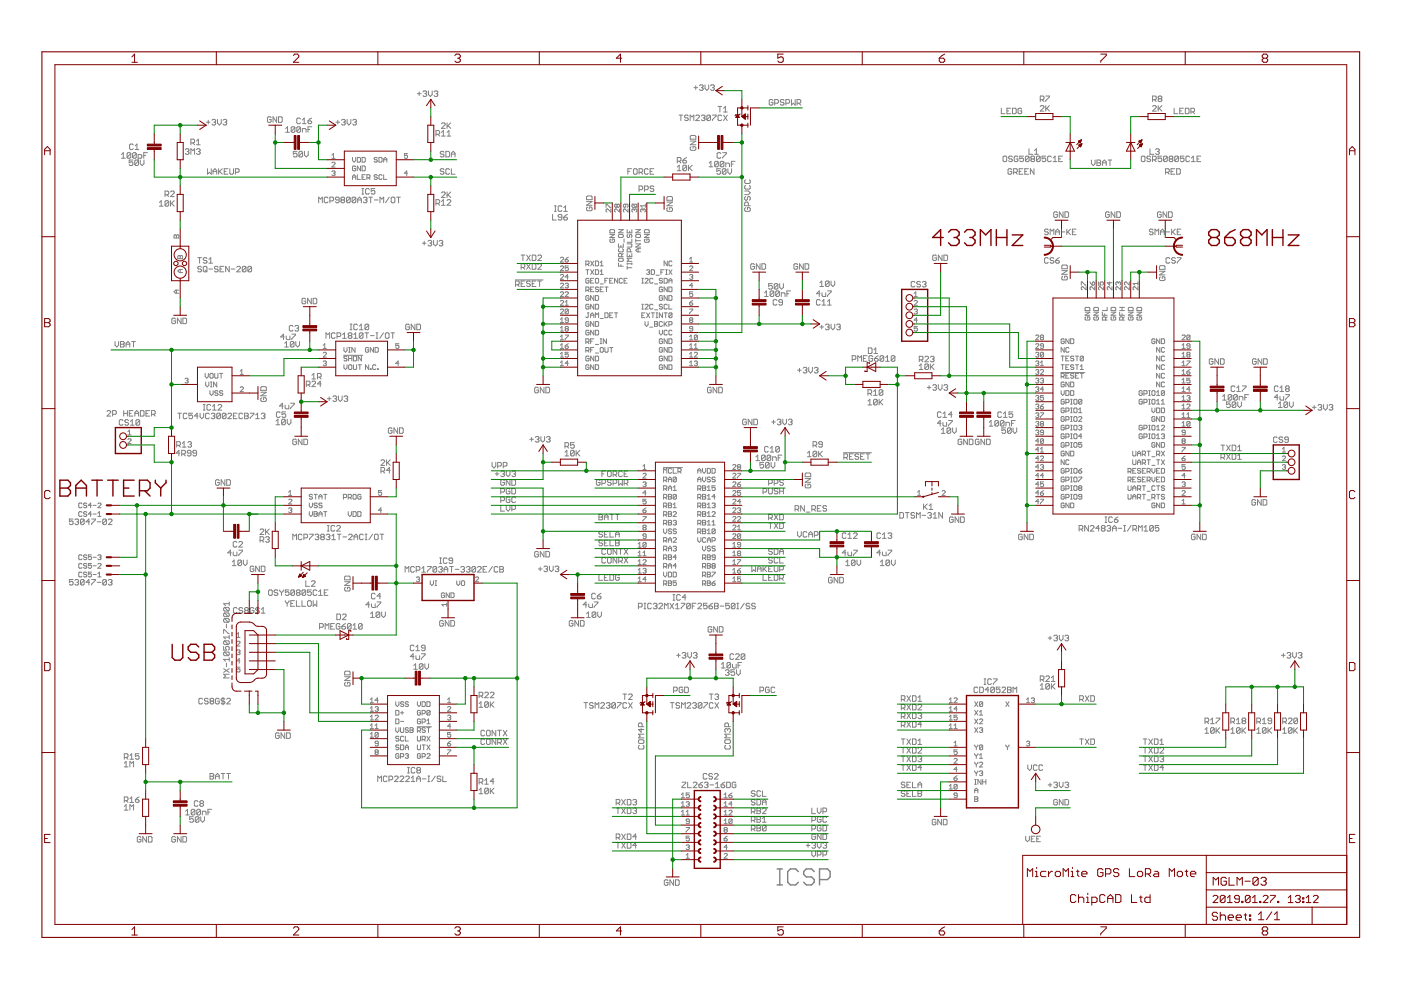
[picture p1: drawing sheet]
<svg xmlns="http://www.w3.org/2000/svg" width="297mm" height="210mm" viewBox="0 0 297 210" stroke-linecap="round" stroke-linejoin="round" font-family="sans-serif">
<g fill="none" stroke="#808080" stroke-width=".21">
<path d="M88.5 19.9h.8M88.9 19.5v.8M89.7 19.5l.2-.2h.4l.2 .2-.2 .4M90.1 19.9h.2M90.3 19.9l.2 .2-.2 .3h-.4l-.2-.1M90.8 19.3v.8l.4 .3 .4-.3v-.8M92 19.5l.2-.2h.4l.2 .2-.2 .4M92.4 19.9h.2M92.6 19.9l.2 .2-.2 .3h-.4l-.2-.1M147.1 18.6h.8M147.5 18.2v.8M148.3 18.2l.2-.2h.4l.2 .2-.2 .4"/>
<path d="M148.7 18.6h.2M148.9 18.6l.2 .2-.2 .4h-.4l-.2-.2M149.5 18v.8l.4 .4 .4-.4v-.8M150.7 18.2l.2-.2h.4l.1 .2-.1 .4M151 18.6h.3M151.3 18.6l.1 .2-.1 .4h-.4l-.2-.2M25.8 32.8l.3-.4v1.1M25.8 33.5h.7M27.7 32.6v.8l-.2 .1h-.4l-.2-.1M27.7 32.6l-.2-.2h-.4l-.2 .2v.8M27.7 32.6l-.8 .8M28.2 33.9h-.8v.6l.4-.2 .4 .2v.4l-.2 .2h-.4l-.2-.2"/>
<path d="M28.3 30.7l-.3-.2h-.3l-.2 .2v.8l.2 .2h.3l.3-.2M28.7 31.7h.7M28.7 30.9l.3-.4v1.2M28.9 32.6v.8l-.2 .1h-.4l-.2-.1M28.9 32.6l-.2-.2h-.4l-.2 .2v.8M28.9 32.6l-.8 .8M29.3 33.5h.6l.2-.1v-.4l-.2-.2h-.6v1.1M29.4 34.1l-.3-.2h-.3l-.2 .2v.8M29.4 34.1v.8l-.3 .2h-.3l-.2-.2M29.4 34.1l-.8 .8M29.7 33.9v.8l.4 .4 .4-.4v-.8M30.5 33h.4"/>
<path d="M31.3 32.4h-.8v1.1M39.3 31.7l.2-.2h.4l.2 .2-.2 .4M39.7 32.1h.2M39.9 32.1l.2 .2-.2 .4h-.4l-.2-.2M40.5 30.3h.6l.2-.2v-.4l-.2-.2h-.6v1.2M40.5 32.7v-1.2l.4 .4 .4-.4v1.2M40.9 30.3l.4 .4M41.7 30.7h.7M41.7 31.7l.1-.2h.4l.2 .2-.2 .4M41.7 29.9l.4-.4v1.2M42.1 32.1h.1M42.2 32.1l.2 .2-.2 .4h-.4l-.1-.2"/>
<path d="M43.8 25.9h.7M44 35.8v1.1l.4-.4 .4 .4v-1.1M44.2 25.5v.8M44.9 25.5l.2-.2h.4l.2 .2-.2 .4M45.2 36.3h.8M45.2 36.9v-.7l.4-.4 .4 .4v.7M45.3 25.9h.2M45.5 25.9l.2 .2-.2 .4h-.4l-.2-.2M46.1 25.3v.8l.4 .4 .4-.4v-.8M46.4 35.8v1.1M46.5 36.3l.6 .6M47.1 35.8l-.7 .7"/>
<path d="M47.3 25.5l.2-.2h.4l.2 .2-.2 .4M47.5 36.3h.4M47.7 25.9h.2M47.9 25.9l.2 .2-.2 .4h-.4l-.2-.2M48.3 35.8h-.8v1.1h.8M48.7 35.8v.9l.2 .2h.4l.2-.2v-.9M49.9 36.5h.6l.2-.2v-.3l-.2-.2h-.6v1.1M57.5 25l-.2-.2h-.4l-.2 .2v.7l.2 .3h.4l.2-.3v-.3h-.4M58.7 24.8v1.2l-.8-1.2v1.2M59.1 24.8h.5l.2 .2v.7l-.2 .3h-.5zM60.6 27.3l.4-.4v1.1M60.6 28h.7"/>
<path d="M62.5 27.1v.8l-.2 .1h-.4l-.2-.1M62.5 27.1l-.2-.2h-.4l-.2 .2v.8M62.5 27.1l-.8 .8M63 32.1h-.8v.6l.4-.2 .4 .2v.4l-.2 .2h-.4l-.2-.2M63.7 27.1v.8l-.2 .1h-.4l-.2-.1M63.7 27.1l-.2-.2h-.4l-.2 .2v.8M63.7 25.2l-.2-.2h-.4l-.2 .2v.8l.2 .2h.4l.2-.2M63.7 27.1l-.8 .8M64.1 28v-.7h.6l.2 .2v.5M64.1 26.2h.8M64.1 25.4l.4-.4v1.2M64.2 32.3l-.2-.2h-.4l-.2 .2v.8"/>
<path d="M64.2 32.3v.8l-.2 .2h-.4l-.2-.2M64.2 32.3l-.8 .8M64.6 32.1v.8l.3 .4 .4-.4v-.8M65.3 25.6h.6l.2 .4-.2 .2h-.4l-.2-.2zM65.3 27.5h.4M66.1 26.9h-.8v1.1M66.1 25l-.8 .6M70.4 33.6h.6M70.4 32.9l.3-.3v1M70.4 36.4l.1-.2h.4l.1 .2-.1 .3M70.4 34.6l.1-.2h.4l.1 .2-.6 .8h.6M70.7 36.7h.2"/>
<path d="M70.9 36.7l.1 .2-.1 .3h-.4l-.1-.1M71.2 25.9h.8M71.6 25.5v.8M72.4 25.5l.2-.2h.4l.2 .2-.2 .4M72.8 25.9h.2M73 25.9l.2 .2-.2 .4h-.4l-.2-.2M73.6 25.3v.8l.4 .4 .4-.4v-.8M74.7 33.4v.6l.4 .4 .3-.4v-.6M74.7 38v-.6l.4-.4 .3 .4v.6M74.7 37.5h.7M74.8 25.5l.2-.2h.4l.2 .2-.2 .4M75.2 25.9h.2"/>
<path d="M75.4 25.9l.2 .2-.2 .4h-.4l-.2-.2M75.4 35.4l-.2-.2h-.3l-.2 .2v.6l.2 .2h.3l.2-.2v-.3h-.3M75.8 33.4h.5l.1 .1v.7l-.1 .2h-.5zM75.8 37v1h.6M76.4 35.2v1l-.6-1v1M76.7 40h.4M76.8 35.2h.5l.1 .2v.6l-.1 .2h-.5zM76.8 33.4h.5l.1 .1v.7l-.1 .2h-.5zM76.8 37.5h.3M76.9 40v1.1M77.4 37h-.6v1h.6M77.8 37.7h.5l.1-.2v-.3l-.1-.2h-.5v1"/>
<path d="M78.1 37.7l.3 .3M79.5 40h-.8v.6l.4-.2 .4 .2v.4l-.2 .1h-.4l-.2-.1M80 33.5l-.2-.1h-.3l-.2 .3 .2 .2h.3l.2 .3-.2 .2h-.3l-.2-.2M80 37.2l-.2-.2h-.3l-.2 .4 .2 .1h.3l.2 .4-.2 .1h-.3l-.2-.1M80.3 33.4h.5l.2 .1v.7l-.2 .2h-.5zM81 37.2l-.2-.2-.5 .2v.7l.2 .1 .5-.1M81.3 33.9h.7M81.3 34.4v-.7l.4-.3 .3 .3v.7M81.3 37v1h.7M86.4 32.6h-.7v.5l.4-.2 .3 .2v.3l-.2 .2h-.3l-.2-.2M86.4 36.7h-.7l.5-.5v1M92.4 28.5h.6l.2-.2v-.4l-.2-.2h-.6v1.2"/>
<path d="M92.8 28.5l.4 .4M93.6 26.2l.2-.1h.4l.2 .1v.2l-.8 .8h.8M93.6 28.1l.4-.4v1.2M93.6 28.9h.8M94.1 36l-.2-.2h-.4l-.2 .4 .2 .1h.4l.2 .4-.2 .2h-.4l-.2-.2M94.1 32.3l-.2-.2h-.4l-.2 .4 .2 .2h.4l.2 .4-.2 .2h-.4l-.2-.2M94.5 32.1h.6l.2 .2v.8l-.2 .2h-.6zM94.8 26.1v1.1M94.8 28.1l.4-.4v1.2M94.8 28.9h.8M95 26.6l.6 .6M95.3 36l-.2-.2h-.4l-.2 .2v.7l.2 .2h.4l.2-.2"/>
<path d="M95.6 26.1l-.8 .7M95.7 35.8v1.1h.8M95.7 32.7h.8M95.7 33.3v-.8l.4-.4 .4 .4v.8M133.1 36.3h.4M133.9 35.8h-.8v1.1M134.5 35.8h.4l.2 .2v.7l-.2 .2h-.4l-.2-.2v-.7zM135.5 36.5h.6l.2-.2v-.3l-.2-.2h-.6v1.1M135.9 36.5l.4 .4M137.4 36l-.2-.2h-.3l-.2 .2v.7l.2 .2h.3l.2-.2M137.8 36.3h.4M138.6 35.8h-.8v1.1h.8"/>
<path d="M138.6 39.6l-.2-.2h-.4l-.2 .4 .2 .2h.4l.2 .4-.2 .2h-.4l-.2-.2M143.6 34.2h.6l.2-.2v-.4l-.2-.2h-.6v1.2M143.6 35.4l.4-.4v1.2M143.6 36.2h.8M144 24.4h.7M144 34.2l.4 .4M144.4 24.4v1.2M144.8 34h.6l.2 .4-.2 .2h-.4l-.2-.2zM145.6 35.2v.8l-.2 .2h-.4l-.2-.2M145.6 35.2l-.2-.2h-.4l-.2 .2v.8M145.6 35.2l-.8 .8M145.6 33.4l-.8 .6"/>
<path d="M145.9 24.6l-.2-.2h-.3l-.3 .2 .3 .4h.3l.2 .2-.2 .4h-.3l-.3-.2M146 35v1.2M146.2 35.6l.5 .6M146.3 25.6v-1.2l.4 .4 .4-.4v1.2M146.3 29.9h1.2l-1.2 .8h1.2M146.5 28.7h.8l.2 .2v.6h-1.2v-.6zM146.5 31.1l-.2 .2v.4l.2 .2h.8l.2-.2v-.4l-.2-.2h-.4v.4M146.7 35l-.7 .8M147.5 24.6l.2-.2h.4l.2 .2v.2l-.8 .8h.8M148.7 24.6l.2-.2h.4l.2 .2-.2 .4M149.1 25h.2M149.3 25l.2 .2-.2 .4h-.4l-.2-.2"/>
<path d="M150.3 34.6l.4-.4v1.2M150.3 35.4h.8M150.6 24.6l-.7 .8M150.6 24.6l-.1-.2h-.4l-.2 .2v.8M150.6 24.6v.8l-.1 .2h-.4l-.2-.2M151 24.4h.8v.2l-.8 .8v.2M152.2 22.6h.8M152.3 34.4l-.2-.2h-.4l-.2 .2v.8M152.3 34.4v.8l-.2 .2h-.4l-.2-.2M152.3 34.4l-.8 .8M152.6 22.6v1.1M152.8 35.8h-.8v.5l.4-.1 .4 .1v.4l-.3 .2h-.3l-.2-.2"/>
<path d="M152.8 32.6l-.2-.2h-.3l-.3 .2v.8l.3 .1h.3l.2-.1M153 24.6l-.2-.2h-.4l-.2 .2v.8l.2 .2h.4l.2-.2M153.2 32.4h.8v.2l-.8 .8v.1M153.4 24.4l.8 1.2M153.4 23l.4-.4v1.1M153.4 23.7h.8M153.5 34.4v.8l-.2 .2h-.4l-.2-.2M153.5 34.4l-.2-.2h-.4l-.2 .2v.8M153.5 34.4l-.8 .8M153.9 35.4v-.8h.6l.2 .2v.6M153.9 36l-.2-.2h-.3l-.3 .2v.7M153.9 36v.7l-.2 .2h-.3l-.3-.2"/>
<path d="M153.9 36l-.8 .7M154.2 24.4l-.8 1.2M154.3 35.8v.7l.4 .4 .4-.4v-.7M155.1 34.8h.3M155.9 34.2h-.8v1.2M158.1 38.1l-.2 .2v.4l.2 .2h.8l.2-.2v-.4l-.2-.2M158.1 39.3l-.2 .2v.4l.2 .2h.8l.2-.2v-.4l-.2-.2M163.9 21.3l-.2-.2h-.4l-.2 .2v.8l.2 .2h.4l.2-.2v-.4h-.4M164.3 21.9h.5l.2-.2v-.4l-.2-.2h-.5v1.2M166.2 21.3l-.2-.2h-.4l-.2 .2 .2 .4h.4l.2 .2-.2 .4h-.4l-.2-.2M166.6 21.9h.6l.2-.2v-.4l-.2-.2h-.6v1.2M167.8 21.1v1.2l.4-.4 .4 .4v-1.2"/>
<path d="M169 21.9h.6l.2-.2v-.4l-.2-.2h-.6v1.2M169.4 21.9l.4 .4M212.3 22.9v1.2h.8M212.7 33.3l.2-.2h.4l.1 .2v.8l-.1 .2h-.4l-.2-.2zM213.5 23.5h.4M214.3 22.9h-.8v1.2h.8M214.5 36l-.2-.2h-.4l-.2 .2v.7l.2 .2h.4l.2-.2v-.4h-.4M214.6 33.3l-.2-.2h-.4l-.2 .4 .2 .2h.4l.2 .4-.2 .2h-.4l-.2-.2M214.7 22.9h.5l.3 .2v.8l-.3 .2h-.5zM214.9 36.5h.6l.2-.2v-.3l-.2-.2h-.6v1.1M215.3 36.5l.4 .4M215.8 33.3l-.2-.2h-.4l-.2 .2v.8l.2 .2h.4l.2-.2v-.4h-.4"/>
<path d="M216.1 36.3h.4M216.6 23.1l-.2-.2h-.4l-.2 .2v.8l.2 .2h.4l.2-.2v-.4h-.4M216.9 35.8h-.8v1.1h.8M217 33.1h-.8v.6l.4-.2 .4 .2v.4l-.2 .2h-.4l-.2-.2M217.3 36.3h.4M218.1 35.8h-.8v1.1h.8M218.2 31.5v1.2h.7M218.2 33.3v.8l-.2 .2h-.4l-.2-.2M218.2 33.3l-.2-.2h-.4l-.2 .2v.8M218.2 33.3l-.8 .8M218.8 33.7l-.2 .2 .2 .4h.4l.2-.2-.2-.4M218.8 33.7l-.2-.2 .2-.4h.4l.2 .2-.2 .4"/>
<path d="M218.8 33.7h.4M219.2 35.8v1.1l-.7-1.1v1.1M219.4 32.7h.7M219.4 31.9l.3-.4v1.2M220.5 33.3v.8l-.2 .2h-.4l-.1-.2M220.5 33.3l-.2-.2h-.4l-.1 .2v.8M220.5 33.3l-.7 .8M220.6 21.1h.5l.2-.2v-.3l-.2-.2h-.5v1.1M220.6 22.6l.1-.2h.4l.2 .2v.2l-.7 .8h.7M220.9 21.1l.4 .4M221.7 33.1h-.8v.6l.4-.2 .4 .2v.4l-.2 .2h-.4l-.2-.2M221.7 20.4h.8v.2l-.8 .7v.2"/>
<path d="M221.7 22.4v1.2M221.9 23l.6 .6M222.5 22.4l-.8 .8M222.9 33.3l-.2-.2h-.4l-.2 .2v.8l.2 .2h.4l.2-.2M223.3 34.3h.8M223.3 33.5l.4-.4v1.2M224.5 33.7h.4M225.3 33.1h-.8v1.2h.8M231.4 33.9v.8l.4 .4 .4-.4v-.8M232.6 33.9h.6l.2 .2-.2 .4 .2 .4-.2 .2h-.6zM232.6 34.5h.6M233.8 34.5h.7"/>
<path d="M233.8 35.1v-.8l.3-.4 .4 .4v.8M234.9 33.9h.8M235.3 33.9v1.2M242 33.3l.2-.2h.4l.2 .2v.8l-.2 .2h-.4l-.2-.2zM243.8 31.5v1.2h.8M243.9 33.3l-.1-.2h-.4l-.2 .2 .2 .4h.4l.1 .2-.1 .4h-.4l-.2-.2M244.3 33.9h.6l.2-.2v-.4l-.2-.2h-.6v1.2M244.4 22.6l.2-.2h.3l.3 .2v.2l-.8 .8h.8M244.4 21.1h.5l.3-.2v-.3l-.3-.2h-.5v1.1M244.7 33.9l.4 .4M244.8 21.1l.4 .4M245 31.7l.2-.2h.4l.2 .2-.2 .4"/>
<path d="M245.4 32.1h.2M245.6 22.4v1.2M245.6 32.1l.2 .2-.2 .4h-.4l-.2-.2M245.7 20.9l-.1-.2 .1-.3h.4l.2 .2-.2 .3M245.7 20.9l-.1 .2 .1 .4h.4l.2-.2-.2-.4M245.7 23l.6 .6M245.7 20.9h.4M246.3 33.1h-.8v.6l.4-.2 .4 .2v.4l-.2 .2h-.4l-.2-.2M246.3 22.4l-.7 .8M247.1 36.5h.6l.2-.2v-.3l-.2-.2h-.6v1.1M247.5 33.3v.8l-.2 .2h-.4l-.2-.2M247.5 33.3l-.2-.2h-.4l-.2 .2v.8"/>
<path d="M247.5 33.3l-.8 .8M247.5 36.5l.4 .4M248.1 33.7l-.2-.2 .2-.4h.4l.2 .2-.2 .4M248.1 33.7l-.2 .2 .2 .4h.4l.2-.2-.2-.4M248.1 33.7h.4M248.3 36.3h.4M248.9 22.9v1.2h.8M249.1 35.8h-.8v1.1h.8M249.5 35.8h.6l.2 .2v.7l-.2 .2h-.6zM249.9 33.3v.8l-.2 .2h-.4l-.2-.2M249.9 33.3l-.2-.2h-.4l-.2 .2v.8M249.9 33.3l-.8 .8"/>
<path d="M250.1 23.5h.4M250.9 22.9h-.8v1.2h.8M251 33.1h-.7v.6l.3-.2 .4 .2v.4l-.2 .2h-.4l-.1-.2M251.3 22.9h.6l.2 .2v.8l-.2 .2h-.6zM252.2 33.3l-.2-.2h-.4l-.2 .2v.8l.2 .2h.4l.2-.2M252.5 23.7h.6l.2-.2v-.4l-.2-.2h-.6v1.2M252.6 34.3h.8M252.6 33.5l.4-.4v1.2M252.9 23.7l.4 .4M253.8 33.7h.4M254.6 33.1h-.8v1.2h.8M33.8 42.9l.4-.4v1.2"/>
<path d="M33.8 43.7h.8M35 41.3h.6l.2-.2v-.4l-.2-.2h-.6v1.2M35.4 41.3l.4 .4M35.8 42.7v.8l-.2 .2h-.4l-.2-.2M35.8 42.7l-.2-.2h-.4l-.2 .2v.8M35.8 42.7l-.8 .8M36.2 42.5v1.2M36.2 40.7l.2-.2h.3l.2 .2v.2l-.7 .8h.7M36.4 43.1l.5 .6M36.9 50l.2-.2 .3 .2 .3-.2 .2 .2v.5h-1zM36.9 42.5l-.7 .8M37.4 50v.5"/>
<path d="M37.9 54.2l.3 .1 .3-.1 .2 .1v.5h-1v-.5zM38.2 54.3v.5M38.2 57.1v.7M38.7 57.1h-.7l-.3 .3 .3 .4h.7M41.9 54.6h.8M42.3 54.6v1.2M42.7 56.7l-.2-.2h-.4l-.2 .2 .2 .3h.4l.2 .3-.2 .3h-.4l-.2-.2M43.1 56.7l.2-.2h.4l.2 .2v.7l-.2 .2h-.4l-.2-.2zM43.5 57.3l.4 .3M43.9 54.8l-.2-.2h-.4l-.2 .2 .2 .4h.4l.2 .2-.2 .4h-.4l-.2-.2M44.3 57h.8M44.3 55.8h.8"/>
<path d="M44.3 55l.4-.4v1.2M46.2 56.7l-.1-.2h-.4l-.2 .2 .2 .3h.4l.1 .3-.1 .3h-.4l-.2-.2M46.7 57h.3M47.4 56.5h-.7v1.1h.7M48.6 56.5v1.1l-.8-1.1v1.1M49 57h.8M50.2 56.7l.2-.2h.4l.2 .2v.2l-.8 .7h.8M52.2 56.7l-.2-.2h-.4l-.2 .2v.7M52.2 56.7v.7l-.2 .2h-.4l-.2-.2M52.2 56.7l-.8 .7M53.3 56.7v.7l-.2 .2h-.4l-.1-.2M53.3 56.7l-.2-.2h-.4l-.1 .2v.7"/>
<path d="M53.3 56.7l-.7 .7M67.6 43v-1.2l.4 .4 .3-.4v1.2M69.5 42l-.2-.2h-.4l-.2 .2v.8l.2 .2h.4l.2-.2M69.9 42.6h.6l.2-.2v-.4l-.2-.2h-.6v1.2M71.9 42.4h-.6l-.2-.2 .2-.4h.4l.2 .2v.8l-.2 .2h-.4l-.2-.2M72.5 42.4l-.2-.2 .2-.4h.4l.2 .2-.2 .4M72.5 42.4l-.2 .2 .2 .4h.4l.2-.2-.2-.4M72.5 42.4h.4M74.3 42l-.2-.2h-.4l-.2 .2v.8M74.3 42v.8l-.2 .2h-.4l-.2-.2M74.3 42l-.8 .8M75.4 42l-.2-.2h-.4l-.1 .2v.8"/>
<path d="M75.4 42v.8l-.2 .2h-.4l-.1-.2M75.4 42l-.7 .8M75.8 43v-.8l.4-.4 .4 .4v.8M75.8 42.4h.8M76.7 41.1h.4M77 42l.2-.2h.4l.2 .2-.2 .4M77.4 42.4h.2M77.6 42.4l.2 .2-.2 .4h-.4l-.2-.2M78.2 41.8h.8M78.3 40.2l-.2-.2h-.4l-.2 .2v.8l.2 .1h.4l.2-.1M78.6 41.8v1.2M79.4 42.4h.8"/>
<path d="M80.6 43v-1.2l.3 .4 .4-.4v1.2M82.5 41.8l-.8 1.2M83.1 41.8h.4l.2 .2v.8l-.2 .2h-.4l-.2-.2v-.8zM84.1 41.8h.8M84.5 41.8v1.2M89.6 51.6h.7M89.9 51.2v.7M90.7 51.2l.2-.2h.4l.2 .2-.2 .4M91.1 51.6h.2M91.3 51.6l.2 .2-.2 .3h-.4l-.2-.2M91.9 51v.8l.4 .3 .4-.3v-.8M92.4 43.1h.6l.2-.2v-.4l-.2-.2h-.6v1.2"/>
<path d="M92.8 43.1l.4 .4M93.1 51.2l.2-.2h.4l.2 .2-.2 .4M93.5 51.6h.2M93.6 40.9l.2-.2h.4l.2 .2v.2l-.8 .8h.8M93.6 42.7l.4-.4v1.2M93.6 43.5h.8M93.7 51.6l.2 .2-.2 .3h-.4l-.2-.2M94.8 40.7v1.2M94.8 42.5l.2-.2h.4l.2 .2v.2l-.8 .8h.8M95 41.3l.6 .6M95.6 40.7l-.8 .8M109.2 59.4h5.9"/>
<path d="M110.5 56.7h.6l.2-.2v-.4l-.2-.2h-.6v1.2M110.5 54.1h.8M110.9 54.1v1.1M110.9 56.7l.4 .4M111.3 59.6h-.8v1.1h.8M111.7 54.1l.7 1.1M111.7 55.9l.7 1.2M112.4 59.8l-.2-.2h-.3l-.2 .2 .2 .4h.3l.2 .2-.2 .3h-.3l-.2-.1M112.4 54.1l-.7 1.1M112.4 55.9l-.7 1.2M112.8 55.9h.6l.2 .2v.8l-.2 .2h-.6zM112.8 54.1h.6l.2 .2v.8l-.2 .1h-.6z"/>
<path d="M113.6 59.6h-.8v1.1h.8M114 59.6h.8M114 56.1l.2-.2h.4l.2 .2v.2l-.8 .8h.8M114 54.3l.2-.2h.4l.2 .2v.2l-.8 .7h.8M114.4 59.6v1.1M117.2 45.5v1.2h.7M117.6 44.8h.3M117.6 43.6h.3M117.8 43.6v1.2M118.8 58.4l.2-.2h.3l.2 .2-.7 .8h.7M118.8 56.6l.2-.2h.3l.2 .2v.1l-.7 .7h.7M118.8 54.7l.2-.2h.3l.2 .2-.7 .9h.7"/>
<path d="M119.1 46.1h-.6l-.2-.2 .2-.4h.4l.2 .2v.7l-.2 .3h-.4l-.2-.3M119.1 43.8l-.2-.2h-.4l-.2 .2v.8l.2 .2h.4l.2-.2M119.5 46.1h.6l.2 .3-.2 .3h-.4l-.2-.3zM119.5 44.8h.8M119.5 44l.4-.4v1.2M119.8 55.1h.5l.2 .3-.2 .2h-.3l-.2-.2zM120.3 45.5l-.8 .6M120.5 56.4h-.7v.5l.4-.2 .3 .2v.3l-.2 .2h-.3l-.2-.2M120.5 58.7h-.7l.5-.5v1M120.5 54.5l-.7 .6M124.2 56h.5l.2-.1v-.4l-.2-.1h-.5v1M124.2 57.2h.7"/>
<path d="M124.4 41.7l.2-.1h.7l.2 .1v.6h-1.1zM124.4 42.7h1.1l-1.1 .8h1.1M124.5 57.2v1M124.5 56l.4 .4M124.6 43.9l-.2 .2v.4l.2 .2h.7l.2-.2v-.4l-.2-.2h-.4v.4M124.9 59.2l-.2-.2h-.3l-.2 .2v.7l.2 .1h.3l.2-.1v-.4h-.4M125.2 59.5h.4M125.2 57.2l.7 1M125.2 55.4l.7 1M125.9 59h-.7v1h.7M125.9 57.2l-.7 1M125.9 55.4l-.7 1"/>
<path d="M126.2 59.2l.2-.2h.3l.2 .2v.7l-.2 .1h-.3l-.2-.1zM126.2 57.2h.5l.2 .2v.6l-.2 .2h-.5zM126.2 55.4h.5l.2 .1v.7l-.2 .2h-.5zM127.3 56.4h.6M127.3 58.2h.6M127.3 57.5l.3-.3v1M127.3 55.7l.3-.3v1M128.2 59.5h.4M128.5 44v-.7l1 .7M128.9 59h-.7v1M129.3 59.5h.3M129.3 49.7h1l-1 .7h1"/>
<path d="M129.5 50.7l-.2 .2v.3l.2 .2h.6l.2-.2v-.3l-.5-.2v.3M129.5 48.7h.6l.2 .2v.5h-1v-.5zM129.5 44.3v.7l-.7-.7-.3 .2v.3l.2 .2M129.9 59h-.6v1h.6M130.8 43.5l.2-.2 .3 .2v.3l-.1 .2-.4-.2M130.8 43.5l-.1-.2-.4 .2v.3l.2 .2 .3-.2M130.8 43.5v.3M131 59v1l-.7-1v1M131.1 55.8v.6h1M131.1 49.9l.2-.2h.7l.1 .5-.1 .2h-.7zM131.1 48.7h1l-1 .7h1M131.1 51.7v.7h1v-.7"/>
<path d="M131.3 52.7l-.2 .2v.3l.2 .2h.7l.1-.2v-.3l-.1-.2M131.3 54.8h.7l.1 .1v.4l-.1 .1h-.7l-.2-.1v-.4zM131.3 44.3v.7l-.6-.7-.4 .2v.3l.2 .2M131.6 52v.4M131.6 56.1v.3M131.8 54.4v-.5l-.2-.2h-.3l-.2 .2v.5h1M132 59.2l-.2-.2h-.3l-.2 .2v.7l.2 .1h.3l.2-.1M132.1 53.7l-.3 .4M132.3 59.5h.4M132.3 50.7v.7M132.7 43.3v.5l-.2 .2-.3-.2v-.3l.1-.2h.7l.2 .2v.3l-.2 .2M133 55.9h1"/>
<path d="M133 59h-.7v1h.7M133 48.7v.7h1v-.7M133 53.7v.7h1v-.7M133 51.7h.8l.2 .2-.2 .5h-.8M133 56.8h1M133 55.8v.3M133 56.4v.7M133.1 49.7l-.1 .2 .1 .5h.2l.2-.5 .3-.2 .2 .2-.2 .5M133.2 44.3v.7l-.7-.7-.3 .2v.3l.1 .2M133.5 49v.4M133.5 54.1v.3M133.6 53.4v-.5l-.1-.2h-.4l-.1 .2v.5h1"/>
<path d="M134 54.8h-1l.3 .3-.3 .3h1M134 50.7v.7h-1M134 55.8v.3M134.2 43.3h.6l.2 .2v.3l-.2 .2M134.2 43.3l-.2 .2v.3l.2 .2h.6M134.2 43.3l.6 .7M134.5 44.5l-.2-.2-.3 .2v.3l.2 .2M134.5 44.5l.2-.2 .3 .2v.3l-.2 .2M134.5 44.5v.1M134.8 49.9l.2-.2h.6l.2 .5-.2 .2h-.6zM134.8 48.7h1l-1 .7h1M134.8 51.7h1l-1 .7h1"/>
<path d="M134.8 51h1M134.8 50.7v.7M135.3 52.7v.7M135.5 40.2h.6l.2-.2v-.4l-.2-.2h-.6v1.2M135.8 52.7h-.7l-.3 .4 .3 .3h.7M136.1 59h.3M136.2 59v1M136.3 44.5l-.1-.2-.4 .2v.3l.2 .2M136.3 44.5l.2-.2 .3 .2-.1 .5M136.3 44.5v.1M136.6 49.7h1l-1 .7h1M136.7 40.2h.5l.2-.2v-.4l-.2-.2h-.5v1.2"/>
<path d="M136.8 59.2l.1-.2 .5 .2-.6 .8h.6M136.8 50.7l-.2 .2v.3l.2 .2h.7l.1-.2v-.3l-.1-.2h-.4v.3M136.8 48.7h.7l.1 .2v.5h-1v-.5zM136.8 43.6h-1l.4 .4M136.8 43.3v.7M137.1 57.4l.1-.2h.4l.2 .2-.2 .3M137.4 57.7h.2M137.6 57.7l.2 .2-.2 .3h-.4l-.1-.2M138.1 57.2h.5l.2 .2v.6l-.2 .2h-.5zM138.4 59.2l-.1-.2h-.4l-.1 .2v.7l.1 .1h.4l.1-.1M139.1 58.4h.7M140.1 57.7h.4"/>
<path d="M140.5 59.2l-.2-.2h-.3l-.2 .4 .2 .1h.3l.2 .4-.2 .1h-.3l-.2-.1M140.8 59h.5l.2 .2v.7l-.2 .1h-.5zM140.8 57.2h-.7v1M141.1 57.2h.4M141.1 58.2h.4M141.3 57.2v1M141.4 41.9l.2-.2h.8l.2 .2v.6h-1.2zM141.4 42.8h1.2l-1.2 .8h1.2M141.5 55.4v1l-.7-1v1M141.6 44l-.2 .2v.4l.2 .2h.8l.2-.2v-.4l-.2-.2h-.4v.4M141.8 57.2l.7 1M141.8 59.5h.7"/>
<path d="M142.5 55.5l-.2-.1h-.3l-.2 .1v.7l.2 .2h.3l.2-.2M142.5 57.2l-.7 1M146.2 56.6l.2-.2h.3l.2 .2v.1l-.7 .7h.7M146.2 58.4l.2-.2h.3l.2 .2-.2 .3M146.2 54.9l.3-.4v1.1M146.2 55.6h.7M146.5 58.7h.2M146.7 58.7l.2 .2-.2 .3h-.3l-.2-.1M157.9 40.5h.8l.4 .4-.4 .4h-.8M158.1 44l-.2 .2v.4l.2 .2h.8l.2-.2v-.4l-.2-.2h-.4v.4M158.1 41.7l-.2 .2v.3l.4 .3 .2-.3v-.3l.4-.2 .2 .2v.3l-.2 .3M158.7 43.6v-.5l-.2-.3h-.4l-.2 .3v.5h1.2"/>
<path d="M160 56.1l-.2-.2h-.4l-.2 .2v.8l.2 .2h.4l.2-.2v-.4h-.4M161.1 55.9v1.2l-.7-1.2v1.2M161.5 55.9h.6l.2 .2v.8l-.2 .2h-.6zM169.1 56.1l-.2-.2h-.4l-.2 .2v.8l.2 .2h.4l.2-.2v-.4h-.4M170.3 55.9v1.2l-.8-1.2v1.2M170.7 55.9h.6l.2 .2v.8l-.2 .2h-.6zM173.8 60l.4-.4v1.1M175.8 59.8v.8l-.2 .1h-.4l-.2-.1M175.8 59.8l-.2-.2h-.4l-.2 .2v.8M175.8 59.8l-.8 .8M176.2 59.6v.8l.4 .3 .4-.3v-.8M194 59.9l-.2-.2h-.4l-.2 .2v.7l.2 .2h.4l.2-.2"/>
<path d="M195.2 59.9l-.2-.2h-.4l-.2 .3 .2 .3h.4l.2 .3-.2 .2h-.4l-.2-.2M195.6 59.9l.1-.2h.4l.2 .2-.2 .4M198.5 54.3l-.1-.2h-.4l-.2 .2v.8l.2 .1h.4l.1-.1v-.4h-.3M199.7 54.1v1.1l-.8-1.1v1.1M200.1 54.1h.6l.2 .2v.8l-.2 .1h-.6zM222.2 48.8l-.1-.2h-.4l-.2 .4 .2 .2h.4l.1 .4-.1 .2h-.4l-.2-.2M222.2 54.8l-.1-.2h-.4l-.2 .2v.8l.2 .2h.4l.1-.2M222.7 49.8v-1.2l.3 .4 .4-.4v1.2M223.4 54.8l-.2-.2h-.4l-.1 .4 .1 .2h.4l.2 .4-.2 .2h-.4l-.1-.2M223.8 49.8v-.8l.4-.4 .4 .4v.8M223.8 55.2h.6l.2 .4-.2 .2h-.4l-.2-.2zM223.8 49.2h.8"/>
<path d="M224.2 45.1l-.2-.2h-.4l-.2 .2v.8l.2 .2h.4l.2-.2v-.4h-.4M224.6 54.6l-.8 .6M225 49.2h.8M225.1 57.4h1.2l-1.2 .8h1.2M225.3 58.6l-.2 .2v.4l.2 .2h.8l.2-.2v-.4l-.2-.2h-.4v.3M225.3 56.2h.8l.2 .2v.6h-1.2v-.6zM225.4 44.9v1.2l-.8-1.2v1.2M225.8 44.9h.6l.2 .2v.8l-.2 .2h-.6zM226.2 48.6v1.2M226.4 49.2l.6 .6M227 48.6l-.8 .8M227.4 49.2h.4"/>
<path d="M228.2 48.6h-.8v1.2h.8M231.1 59.8l.5 .7M231.6 59.9l.3-.1 .2 .1v.4l-.2 .2h-.3zM232.9 59.8v.7h.5l-.1-.4 .1-.3h.4l.1 .1v.4l-.1 .2M235.2 45.1l-.2-.2h-.4l-.2 .2v.8l.2 .2h.4l.2-.2v-.4h-.4M235.3 59.8v.7l-.5-.6h1M236.4 44.9v1.2l-.8-1.2v1.2M236.8 44.9h.6l.2 .2v.8l-.2 .2h-.6zM237.1 59.9l-.2-.1-.3 .1v.4l.1 .2M237.1 59.9l.2-.1 .3 .1v.4l-.2 .2M237.1 59.9v.2M239.4 59.8v.7l-.6-.7-.4 .1v.4l.2 .2"/>
<path d="M241.3 59.8v.7M244.5 48.8l-.2-.2h-.4l-.2 .4 .2 .2h.4l.2 .4-.2 .2h-.4l-.2-.2M244.9 49.8v-1.2l.4 .4 .4-.4v1.2M245.8 56.5l.2-.2h.8l.2 .2v.6h-1.2zM245.8 57.5h1.2l-1.2 .8h1.2M246 58.7l-.2 .2v.4l.2 .2h.8l.2-.2v-.4l-.2-.2h-.4v.4M246.1 49.2h.7M246.1 49.8v-.8l.3-.4 .4 .4v.8M246.2 45.1l-.2-.2h-.4l-.2 .2v.8l.2 .2h.4l.2-.2v-.4h-.4M247.2 49.2h.8M247.4 44.9v1.2l-.8-1.2v1.2M247.8 44.9h.5l.2 .2v.8l-.2 .2h-.5z"/>
<path d="M248 54.8l-.2-.2h-.4l-.2 .2v.8l.2 .2h.4l.2-.2M248.4 48.6v1.2M248.6 49.2l.6 .6M249.2 54.8l-.2-.2h-.4l-.2 .2 .2 .4h.4l.2 .2-.2 .4h-.4l-.2-.2M249.2 48.6l-.8 .8M249.6 49.2h.4M249.6 54.6h.8v.2l-.8 .8v.2M250.4 48.6h-.8v1.2h.8M24.4 72.4v.8l.4 .4 .3-.4v-.8M25.5 72.4h.6l.2 .2-.2 .4 .2 .4-.2 .2h-.6zM25.5 73h.6M26.7 73.6v-.8l.4-.4 .4 .4v.8"/>
<path d="M26.7 73h.8M27.9 72.4h.8M28.3 72.4v1.2M37.2 67.6l-.2-.1h-.4l-.2 .1v.8l.2 .2h.4l.2-.2v-.3h-.4M37.4 61.5v.7M37.9 61.5h-.7l-.3 .3 .3 .4h.7M38.4 67.5v1.1l-.8-1.1v1.1M38.8 67.5h.6l.2 .1v.8l-.2 .2h-.6zM43.5 79.2v.6l.3 .4 .4-.4v-.6M44.7 79.2h.3l.2 .1v.7l-.2 .2h-.3l-.2-.2v-.7zM45.5 79.2v.8l.2 .2h.3l.2-.2v-.8M46.5 79.2h.7"/>
<path d="M46.9 79.2v1M50.9 79.4h.7M50.9 78.7l.4-.3v1M60.3 71.4h-.8l.6-.6v1.2M60.4 72.8l.3-.4v1.2M60.4 73.6h.8M60.7 71.2v.6l.2 .2h.6v-.8M61.9 70.8h.8v.2l-.8 .8v.2M62.1 69.2l-.2-.2h-.4l-.2 .2v.8l.2 .2h.4l.2-.2M62.3 72.6v.8l-.2 .2h-.4l-.1-.2M62.3 72.6l-.2-.2h-.4l-.1 .2v.8M62.3 72.6l-.7 .8"/>
<path d="M62.5 69.2l.2-.2h.4l.2 .2-.2 .4M62.7 72.4v.8l.4 .4 .4-.4v-.8M62.9 69.6h.2M63.1 69.6l.2 .2-.2 .4h-.4l-.2-.2M64.8 63.4l-.2-.2h-.4l-.2 .2v.8l.2 .2h.4l.2-.2v-.4h-.4M66 63.2v1.2l-.8-1.2v1.2M66.1 79.6l.4-.4v1.1M66.4 63.2h.6l.2 .2v.8l-.2 .2h-.6zM67.3 80h.6l.2-.2v-.4l-.2-.2h-.6v1.1M67.7 80l.4 .3M68.5 74.9l.2-.2h.3l.2 .2-.7 .8h.7M68.5 76.7l.2-.2h.3l.2 .2-.2 .3"/>
<path d="M68.5 73.9h.7M68.5 73.2l.4-.3v1M68.9 77h.1M69 77l.2 .2-.2 .3h-.3l-.2-.1M69.1 71.7v-1.1l.4 .4 .4-.4v1.1M71.1 70.8l-.2-.2h-.4l-.2 .2v.7l.2 .2h.4l.2-.2M71.5 71.4h.6l.1-.2v-.4l-.1-.2h-.6v1.1M72.6 71.7h.8M72.6 71l.4-.4v1.1M72.9 75.3h4M72.9 77.3v.7l.4 .3 .3-.3v-.7M72.9 73.7v.6l.4 .4 .3-.4v-.6"/>
<path d="M73.6 75.7l-.2-.2-.5 .2 .2 .3 .5 .2-.2 .3-.5-.2M73.9 76h.7M73.9 77.5l.2-.2h.3l.2 .2v.7l-.2 .1-.5-.1zM73.9 74.7h.4M73.9 73.7h.4M73.9 75.5v1M74 71.2l-.2-.2 .2-.4h.4l.2 .2-.2 .4M74 71.2l-.2 .2 .2 .3h.4l.2-.2-.2-.3M74 71.2h.4M74.1 73.7v1M74.2 68.7h.4M74.2 69.9h.4"/>
<path d="M74.4 68.7v1.2M74.6 75.5v1M74.9 75.5h.5l.2 .2v.6l-.2 .2h-.5zM74.9 77.3v.9l.2 .1 .5-.1v-.9M75 71.7h.8M75 71l.4-.4v1.1M75.3 73.7v1l-.7-1v1M75.8 68.9l-.2-.2h-.4l-.2 .2v.8l.2 .2h.4l.2-.2M75.9 77.3h.7M76.2 69.9h.8M76.2 69.1l.4-.4v1.2M76.3 77.3v1"/>
<path d="M76.6 75.5v1l-.7-1v1M77 70.8l-.2-.2h-.4l-.2 .2v.7M77 70.8v.7l-.2 .2h-.4l-.2-.2M77 70.8l-.8 .7M77.4 70.6h.7M77.8 70.6v1.1M78.2 73.9l-.2-.2h-.3l-.2 .2v.6l.2 .2h.3l.2-.2v-.3h-.4M78.2 68.9l-.2-.2h-.4l-.2 .2v.8M78.2 68.9v.8l-.2 .2h-.4l-.2-.2M78.2 77.3v1l-.7-1v1M78.2 68.9l-.8 .8M78.5 78.2h.2v.1h-.2z"/>
<path d="M78.5 71.2h.8M79.2 73.7v1l-.7-1v1M79.5 73.7h.5l.2 .2v.6l-.2 .2h-.5zM79.7 77.5l-.2-.2h-.3l-.2 .2v.7l.2 .1 .5-.1M79.7 70.6h.4M79.7 71.7h.4M79.9 70.6v1.1M80 78.2h.2v.1h-.2zM81.3 70.6l-.8 1.1M81.9 70.6h.4l.2 .2v.7l-.2 .2h-.4l-.2-.2v-.7zM82.9 70.6h.8M83.3 70.6v1.1"/>
<path d="M84.6 77h-.7l.5-.5v1M84.6 72.9h-.7v.5l.3-.2 .4 .2v.3l-.2 .2h-.3l-.2-.2M86.8 68.9l-.2-.2h-.4l-.2 .2v.8l.2 .2h.4l.2-.2v-.4h-.4M88 68.7v1.2l-.8-1.2v1.2M88.4 68.7h.6l.2 .2v.8l-.2 .2h-.6zM109.3 60.4h.6l.2-.2v-.4l-.2-.2h-.6v1.1M109.7 60.4l.4 .3M110.5 60.2h.4M112.8 60.2h.4M118.8 72.1h.7M118.8 63.9l.2-.2h.3l.2 .2-.7 .8h.7M118.8 62l.2-.1h.3l.2 .1-.7 .9h.7"/>
<path d="M118.8 65.7l.2-.2h.3l.2 .2-.7 .8h.7M118.8 77.5h.7M118.8 75.7h.7M118.8 73.9h.7M118.8 70.2h.7M118.8 60.2l.2-.2h.3l.2 .2v.2l-.7 .6h.7M118.8 68.4h.7M118.8 76.9l.3-.4v1M118.8 67.7l.3-.3v1M118.8 69.5l.3-.3v1M118.8 71.4l.3-.4v1.1M118.8 73.2l.3-.3v1"/>
<path d="M118.8 75l.3-.3v1M119.8 64.1l.4-.4v1M119.8 62l.2-.1h.3l.2 .1-.7 .9h.7M119.8 60.2l.2-.2h.3l.2 .2-.2 .4M119.8 73.4h.5l.2 .3-.2 .2h-.3l-.2-.2zM119.8 71h.7l-.7 1.1M119.8 64.7h.7M120 69.7l-.2 .2 .2 .3h.3l.2-.2-.2-.3M120 69.7l-.2-.2 .2-.3 .5 .2-.2 .3M120 69.7h.3M120.2 60.6h.1M120.3 60.6l.2 .1-.2 .3h-.3l-.2-.1"/>
<path d="M120.5 67.9h-.5l-.2-.2 .2-.3h.3l.2 .1v.7l-.2 .2h-.3l-.2-.2M120.5 77h-.7l.5-.5v1M120.5 65.7l-.7 .7M120.5 74.7h-.7v.5l.5-.2 .2 .2v.3l-.2 .2h-.3l-.2-.2M120.5 65.7l-.2-.2h-.3l-.2 .2v.7M120.5 65.7v.7l-.2 .1h-.3l-.2-.1M120.5 72.9l-.7 .5M124.2 61.5h.5l.2-.1v-.4l-.2-.1h-.5v.9M124.2 72.5h.5l.2-.2v-.3l-.2-.2h-.5v1.1M124.2 74.3h.5l.2-.1v-.3l-.2-.2h-.5v1M124.5 74.3l.4 .4M124.5 66.3h.4"/>
<path d="M124.5 72.5l.4 .4M124.5 61.5l.4 .3M124.7 66.3v.9l-.2 .2-.3-.2M124.9 62.8l-.2-.1h-.3l-.2 .1v.7l.2 .2h.3l.2-.2v-.3h-.4M124.9 70.2l-.2-.2h-.3l-.2 .2v.6l.2 .2h.3l.2-.2v-.3h-.4M124.9 64.7l-.2-.2h-.3l-.2 .2v.7l.2 .1h.3l.2-.1v-.4h-.4M124.9 68.3l-.2-.1h-.3l-.2 .1v.7l.2 .2h.3l.2-.2v-.3h-.4M124.9 75.7l-.2-.2h-.3l-.2 .2v.6l.2 .2h.3l.2-.2v-.3h-.4M124.9 77.5l-.2-.2h-.3l-.2 .2v.7l.2 .1 .5-.1v-.3h-.4M125.2 72.3h.4M125.2 66.8h.7M125.2 67.4v-.7l.4-.4 .3 .4v.7"/>
<path d="M125.2 74.2h.4M125.2 61.4h.4M125.9 73.7h-.7v1M125.9 71.8h-.7v1.1M125.9 60.9h-.7v.9h.7M125.9 62.7v1l-.7-1v1M125.9 64.5v1l-.7-1v1M125.9 68.2v1l-.7-1v1M125.9 70v1l-.7-1v1M125.9 75.5v1l-.7-1v1M125.9 77.3v1l-.7-1v1M126.2 70h.5l.2 .2v.6l-.2 .2h-.5z"/>
<path d="M126.2 77.3h.5l.2 .2v.7l-.2 .1h-.5zM126.2 75.5h.5l.2 .2v.6l-.2 .2h-.5zM126.2 62.7h.5l.2 .1v.7l-.2 .2h-.5zM126.2 64.5h.5l.2 .2v.7l-.2 .1h-.5zM126.2 68.2h.5l.2 .1v.7l-.2 .2h-.5zM126.2 67.4v-1.1l.4 .4 .3-.4v1.1M126.2 74.8h.7M126.2 73h.7M126.9 61l-.2-.1h-.3l-.2 .3 .2 .2h.3l.2 .3-.2 .1-.5-.1M127.3 73.9l.1-.2 .5 .2v.6l-.2 .2-.4-.2zM127.3 72.9h.3M127.3 71.8h.3"/>
<path d="M127.3 60.2h.6M127.3 61.4h.3M127.3 67.5h.6M127.4 71.8v1.1M127.9 60.9h-.6v.9h.6M128.2 73.7v.8l.2 .2h.4l.1-.2v-.8M128.2 60.9h.7M128.2 66.3h.6l.1 .2v.7l-.1 .2h-.6zM128.6 71.8v1.1l-.7-1.1v1.1M128.6 60.9v.9M129.3 73.7h.6M129.3 66.8h.3"/>
<path d="M129.6 73.7v1M129.9 66.3h-.6v1.1h.6M130.3 66.3h.7M130.6 66.3v1.1M136.1 66.8h.3M136.1 65.5h.3M136.1 60h.3M136.1 64.5h.3M136.2 64.5v1M136.7 66.3h-.6v1.1h.6M136.8 68.2v.7l.3 .3 .3-.3v-.7M136.8 64.7l.1-.2 .5 .2-.6 .8h.6"/>
<path d="M137.1 66.3l.7 1.1M137.8 66.3l-.7 1.1M137.8 69.4h.6M138.1 66.3h.7M138.4 64.7l-.1-.2h-.4l-.1 .2v.7l.1 .1h.4l.1-.1M138.4 66.3v1.1M138.8 68.2h.5l.1 .1-.1 .4 .1 .3-.1 .2h-.5zM138.8 60.2h.6M138.8 65.7h.6M138.8 68.7h.5M139.1 66.3h.3M139.1 67.4h.3"/>
<path d="M139.3 66.3v1.1M139.8 70v.7l.3 .3 .4-.3v-.7M140.5 75.7l-.2-.2h-.3l-.2 .2v.6l.2 .2h.3l.2-.2v-.3h-.4M140.5 61l-.2-.1h-.3l-.2 .1v.7l.5 .1 .2-.1v-.3h-.4M140.5 62.8l-.2-.1h-.3l-.2 .1v.7l.2 .2h.3l.2-.2v-.3h-.4M140.5 64.7l-.2-.2h-.3l-.2 .4 .2 .1h.3l.2 .4-.2 .1h-.3l-.2-.1M140.5 66.3v1.1l-.7-1.1v1.1M140.5 72l-.2-.2h-.3l-.2 .2v.7l.2 .2h.3l.2-.2v-.4h-.4M140.5 73.9l-.2-.2h-.3l-.2 .2v.6l.2 .2h.3l.2-.5h-.4M140.5 77.5l-.2-.2h-.3l-.2 .2v.7l.5 .1 .2-.1v-.3h-.4M140.5 68.3l-.2-.1h-.3l-.2 .1v.7l.2 .2h.3l.2-.2M140.8 68.2v1"/>
<path d="M140.8 66.3h.7M141 68.7l.5 .5M141.1 66.3v1.1M141.5 70.2l-.2-.2h-.3l-.2 .2v.6l.2 .2h.3l.2-.2M141.5 64.7l-.2-.2h-.3l-.2 .2v.7l.2 .1h.3l.2-.1M141.5 60.9v.9l-.7-.9v.9M141.5 62.7v1l-.7-1v1M141.5 71.8v1.1l-.7-1.1v1.1M141.5 73.7v1l-.7-1v1M141.5 75.5v1l-.7-1v1M141.5 77.3v1l-.7-1v1M141.5 68.2l-.7 .7"/>
<path d="M141.8 77.3h.5l.2 .2v.7l-.2 .1h-.5zM141.8 75.5h.5l.2 .2v.6l-.2 .2h-.5zM141.8 73.7h.5l.2 .2v.6l-.2 .2h-.5zM141.8 71.8h.5l.2 .2v.7l-.2 .2h-.5zM141.8 60.9h.5l.2 .1v.7l-.2 .1h-.5zM141.8 62.7h.5l.2 .1v.7l-.2 .2h-.5zM141.8 64.5v1h.7M141.8 60v-.6l.4-.4 .3 .4v.6M141.8 68.9h.5l.2-.2-.2-.5h-.5v1M142.5 70.2l-.2-.2h-.3l-.2 .2v.6l.2 .2h.3l.2-.2M142.5 66.5l-.2-.2h-.3l-.2 .2v.7M142.5 66.5v.7l-.2 .2h-.3l-.2-.2"/>
<path d="M142.5 66.5l-.7 .7M146.2 72.1h.7M146.2 77.5h.7M146.2 75.7h.7M146.2 73.9h.7M146.2 64.2h.5l.2 .4-.2 .1h-.3l-.2-.1zM146.2 65.5h.7l-.7 1M146.2 75l.3-.3v1M146.2 71.4l.3-.4v1.1M146.2 73.2l.3-.3v1M146.2 76.9l.3-.4v1M146.4 67.9l-.2 .2 .2 .3h.3l.2-.2-.2-.3"/>
<path d="M146.4 67.9h.3M146.4 67.9l-.2-.2 .2-.3h.3l.2 .1-.2 .4M146.9 60.6h-.7l.5-.6v1M146.9 63.7l-.7 .5M146.9 61.9h-.7v.5l.3-.2 .4 .2v.3l-.2 .2h-.3l-.2-.2M146.9 69.7h-.5l-.2-.2 .2-.3 .5 .2v.6l-.2 .2h-.3l-.2-.2M147.2 73.2l.3-.3v1M147.2 76.7l.5-.2 .2 .2-.2 .3M147.2 74.9l.2-.2 .5 .2-.7 .8h.7M147.2 73.9h.7M147.5 77h.2M147.7 77l.2 .2-.2 .3-.5-.1"/>
<path d="M147.9 71.2v.7l-.2 .2-.5-.2M147.9 71.2l-.2-.2-.5 .2v.7M147.9 71.2l-.7 .7M162.1 62.1l.4-.4v1.2M162.1 62.9h.8M163.7 60.1h-.7v.6l.3-.2 .4 .2v.4l-.1 .2h-.4l-.2-.2M164.1 61.9v.8l-.2 .2h-.4l-.2-.2M164.1 61.9l-.2-.2h-.4l-.2 .2v.8M164.1 61.9l-.8 .8M164.7 63.7l-.2-.2h-.4l-.2 .2v.8l.2 .2h.4l.2-.2M164.9 60.3l-.2-.2h-.4l-.2 .2v.8M164.9 60.3v.8l-.2 .2h-.4l-.2-.2"/>
<path d="M164.9 60.3l-.8 .8M165.2 61.9v.8l-.1 .2h-.4l-.2-.2M165.2 61.9l-.1-.2h-.4l-.2 .2v.8M165.2 61.9l-.7 .8M165.3 60.1v.8l.4 .4 .4-.4v-.8M165.7 62.9v-.8h.5l.2 .2v.6M165.9 64.1h-.6l-.2-.2 .2-.4h.4l.2 .2v.8l-.2 .2h-.4l-.2-.2M166.8 62.3h.4M167.6 61.7h-.8v1.2M169.1 78.5h.8M169.5 78.1v.8M170.3 78.1l.2-.2h.4l.2 .2-.2 .4"/>
<path d="M170.7 78.5h.2M170.9 78.5l.2 .2-.2 .4h-.4l-.2-.2M171.5 77.9v.8l.4 .4 .4-.4v-.8M172.7 78.1l.1-.2h.4l.2 .2-.2 .4M173 78.5h.2M173.2 78.5l.2 .2-.2 .4h-.4l-.1-.2M173.8 60.7h.8M173.8 69.3h.8M173.9 62.3h-.8l.6-.6v1.2M173.9 63.7l-.2-.2h-.4l-.2 .2v.8l.2 .2h.4l.2-.2M174.2 68.9v.8M174.3 62.1v.6l.2 .2h.6v-.8"/>
<path d="M174.3 64.7h.8M174.3 63.9l.4-.4v1.2M175 68.9l.2-.2h.4l.2 .2-.2 .4M175.4 69.3h.2M175.5 61.7h.7v.2l-.7 .8v.2M175.5 64.7h.7M175.5 63.9l.4-.4v1.2M175.6 69.3l.2 .2-.2 .4h-.4l-.2-.2M176.2 68.7v.8l.4 .4 .4-.4v-.8M177.4 68.9l.2-.2h.4l.2 .2-.2 .4M177.8 69.3h.2M178 69.3l.2 .2-.2 .4h-.4l-.2-.2"/>
<path d="M180.7 76.2h.6l.2-.2v-.4l-.2-.2h-.6v1.2M181.9 76.6v-1.2l.4 .4 .3-.4v1.2M183 76h.5M183.8 75.4h-.8v1.2h.8M184.1 73.8h.6l.2 .2v.8l-.2 .2h-.6zM185 75.6l-.2-.2h-.4l-.2 .2v.8l.2 .2h.4l.2-.2v-.4h-.4M185.3 75h.8M185.3 74.2l.4-.4v1.2M185.4 76h.6l.2 .4-.2 .2h-.4l-.2-.2zM186.2 75.4l-.8 .6M187.4 75.6l-.2-.2h-.4l-.2 .2v.8M187.4 75.6v.8l-.2 .2h-.4l-.2-.2"/>
<path d="M187.4 75.6l-.8 .8M187.8 76.6h.8M187.8 75.8l.4-.4v1.2M189.7 75.6l-.2-.2h-.4l-.1 .2v.8M189.7 75.6v.8l-.2 .2h-.4l-.1-.2M189.7 75.6l-.7 .8M193.8 62.9h.7M193.8 62.2l.4-.3v1M193.8 63.9l.2-.2h.3l.2 .2-.7 .8h.7M193.8 65.7l.2-.2h.3l.2 .2-.2 .3M194.2 66h.1M194.3 66l.2 .2-.2 .3h-.3l-.2-.1"/>
<path d="M194.5 69.2h-.7v.5l.4-.2 .3 .2v.3l-.2 .2h-.3l-.2-.2M194.5 67.9h-.7l.5-.5v1M194.9 77.6l.4-.4v1.1M194.9 76.3h.6l.2-.2v-.4l-.2-.2h-.6v1.2M194.9 78.3h.8M195.3 76.3l.4 .4M195.9 60.3h.2M196.1 75.7l.2-.2h.4l.2 .2v.2l-.8 .8h.8M196.1 60.3l.2 .2-.2 .3h-.4l-.1-.2M196.9 77.4v.7l-.2 .2h-.4l-.2-.2M196.9 77.4l-.2-.2h-.4l-.2 .2v.7M196.9 77.4l-.8 .7"/>
<path d="M197.3 75.7l.2-.2h.3l.2 .2-.2 .4M197.3 77.2v1.1M197.5 77.7l.5 .6M197.7 76.1h.1M197.8 76.1l.2 .2-.2 .4h-.3l-.2-.2M198 77.2l-.7 .8M219.6 71.2l.2-.2h.3l.1 .2-.6 .9h.6M219.6 76.7l.2-.2h.3l.1 .2-.1 .3M219.6 78.5l.2-.1h.3l.1 .1-.1 .4M219.6 74.9l.2-.2h.3l.1 .2-.1 .3M219.6 73l.2-.1h.3l.1 .1-.6 .9h.6M219.9 78.9h.2"/>
<path d="M219.9 75.2h.2M219.9 77h.2M220.1 77l.1 .2-.1 .3h-.3l-.2-.1M220.1 78.9l.1 .1-.1 .4h-.3l-.2-.2M220.1 75.2l.1 .2-.1 .3h-.3l-.2-.2M220.6 76.9l.3-.4v1M220.6 78.5l.1-.1h.4l.2 .1-.7 .9h.7M220.6 77.5h.7M220.7 71.5l-.1 .2 .1 .4h.4l.2-.2-.2-.4M220.7 71.5l-.1-.1 .1-.4h.4l.2 .2-.2 .3M220.7 71.5h.4M221.3 74.9v.6l-.2 .2h-.4l-.1-.2"/>
<path d="M221.3 74.9l-.2-.2h-.4l-.1 .2v.6M221.3 73.4h-.6l-.1-.2 .1-.3h.4l.2 .1v.7l-.2 .2h-.4l-.1-.2M221.3 74.9l-.7 .6M224.9 79h5.1M225 79.8h.5l.1-.1v-.4l-.1-.1h-.5v1M225 77.3h.6M225 75.5h.6M225.3 75.5v1M225.3 77.3v1M225.3 79.8l.3 .4M225.6 72l-.1-.2-.5 .2v.7l.5 .2 .1-.2v-.4h-.3M225.6 73.7v1l-.6-1v1"/>
<path d="M226 76h.3M226 77.9h.3M226 79.7h.3M226.7 73.9l-.2-.2h-.4l-.1 .2v.6l.1 .2h.4l.2-.2M226.7 77.3h-.7v1h.7M226.7 79.2h-.7v1h.7M226.7 75.5h-.7v1h.7M226.7 71.8v1.1l-.7-1.1v1.1M227 71.8h.5l.2 .2v.7l-.2 .2h-.5zM227.7 77.5l-.2-.2h-.3l-.2 .2 .2 .4h.3l.2 .1-.2 .3-.5-.1M227.7 75.7l-.2-.2h-.3l-.2 .2 .2 .3h.3l.2 .2-.2 .3h-.3l-.2-.2M227.7 79.3l-.2-.1h-.3l-.2 .1 .2 .4h.3l.2 .1-.2 .4h-.3l-.2-.2"/>
<path d="M228 77.3h.7M228 75.5h.7M228 79.7h.3M228.3 75.5v1M228.3 77.3v1M228.7 79.2h-.7v1h.7M229 78.3h.7M229 79.2h.7M229 77.7l.4-.4v1M229.3 60.5v-.7l1 .7M229.4 79.2v1M229.7 75.7v.6l-.2 .2h-.3l-.2-.2"/>
<path d="M229.7 75.7l-.2-.2h-.3l-.2 .2v.6M229.7 75.7l-.7 .6M230.1 65.3l.1-.1h.7l.2 .1v.5h-1zM230.1 66.2h1l-1 .6h1M230.2 67.2l-.1 .2v.3l.1 .2h.7l.2-.2v-.3l-.2-.2h-.3v.3M230.3 60.8v.6l-.7-.6-.3 .2v.3l.1 .1M231.9 65.3l.2-.1h.6l.2 .1v.5h-1zM231.9 66.2h1l-1 .6h1M232.1 67.2l-.2 .2v.3l.2 .2h.6l.2-.2v-.3l-.2-.2h-.3v.3M232.1 60.8v.6l-.7-.6-.3 .2v.3l.2 .1M233.7 66.2v.6h1M233.9 60.8v.6l-.6-.6-.4 .2v.3l.2 .1"/>
<path d="M234.2 66.5v.3M234.4 67.9v-.5l-.2-.2h-.3l-.2 .2v.5h1M234.7 65.2v.6h-1M234.7 67.2l-.3 .3M235.6 66.2h1l-1 .6h1M235.6 65.3l.1-.1h.7l.2 .1v.5h-1zM235.7 67.2l-.1 .2v.3l.1 .2h.7l.2-.2-.2-.5h-.3v.3M235.8 60.8v.6l-.7-.6-.3 .2v.3l.1 .1M237.4 66.2v.6h1M237.4 65.8h1M237.4 65.2h1M237.6 60.8v.6l-.7-.6-.3 .2v.3l.1 .1"/>
<path d="M237.9 65.2v.6M237.9 66.5v.3M238.1 67.9v-.5l-.2-.2h-.3l-.2 .2v.5h1M238.4 67.2l-.3 .3M239.2 65.3l.2-.1h.7l.1 .1v.5h-1zM239.2 66.2h1l-1 .6h1M239.4 67.2l-.2 .2v.3l.2 .2h.7l.1-.2v-.3l-.1-.2h-.4v.3M239.4 60.8v.6l-.6-.6-.4 .2v.3l.2 .1M241 66.2h1.1l-1.1 .6h1.1M241.2 67.2l-.2 .2v.3l.2 .2h.7l.2-.2v-.3l-.2-.2h-.3v.3M241.2 65.2h.7l.2 .1v.5h-1.1v-.5zM241.3 60.8v.6l-.7-.6-.4 .2v.3l.2 .1"/>
<path d="M241.3 60.1h-1.1l.4 .4M244.9 72l-.2-.2-.5 .2v.7l.2 .2 .5-.2v-.4h-.3M245.9 71.8v1.1l-.7-1.1v1.1M245.9 73.7v1l-.7-1v1M245.9 75.5v1l-.7-1v1M245.9 77.3v1l-.7-1v1M245.9 79.2v1l-.7-1v1M246.2 71.8h.5l.2 .2v.7l-.2 .2h-.5zM246.9 73.9l-.2-.2h-.3l-.2 .2v.6l.2 .2h.3l.2-.2M246.9 75.7l-.2-.2h-.3l-.2 .2v.6l.2 .2h.3l.2-.2M246.9 77.5l-.2-.2h-.3l-.2 .2v.7l.2 .1 .5-.1M246.9 79.3l-.2-.1h-.3l-.2 .1v.7l.2 .2h.3l.2-.2"/>
<path d="M250.6 71.2l.2-.2h.3l.2 .2-.7 .9h.7M250.6 73.2l.4-.3v1M250.6 75l.4-.3v1M250.6 76.9l.4-.4v1M250.6 78.7l.4-.3v1M250.6 79.4h.7M250.6 77.5h.7M250.6 75.7h.7M250.6 73.9h.7M251.6 76.5h.7l-.7 1M251.6 78.9h.5l.2 .3-.2 .2h-.3l-.2-.2zM251.8 75.2l-.2-.2 .2-.3h.3l.2 .2-.2 .3"/>
<path d="M251.8 75.2l-.2 .2 .2 .3h.3l.2-.2-.2-.3M251.8 75.2h.3M252.3 71.2v.7l-.2 .2h-.3l-.2-.2M252.3 71.2l-.2-.2h-.3l-.2 .2v.7M252.3 73.4h-.5l-.2-.2 .2-.3h.3l.2 .1v.7l-.2 .2h-.3l-.2-.2M252.3 78.4l-.7 .5M252.3 71.2l-.7 .7M257.2 76.3l-.2-.2h-.4l-.2 .2v.7l.2 .2h.4l.2-.2v-.4h-.4M258.4 76.1v1.1l-.8-1.1v1.1M258.8 76.1h.5l.2 .2v.7l-.2 .2h-.5zM266.3 76.3l-.2-.2h-.4l-.1 .2v.7l.1 .2h.4l.2-.2v-.4h-.4M267.5 76.1v1.1l-.8-1.1v1.1"/>
<path d="M267.9 76.1h.6l.2 .2v.7l-.2 .2h-.6zM22.7 87.2l.2-.1h.4l.2 .1v.2l-.8 .8h.8M23.9 87.8h.5l.3-.1v-.5l-.3-.1h-.5v1.1M26.1 89.2l-.2-.2h-.4l-.2 .2v.8l.2 .1h.4l.2-.1M26.2 87.1v1.1M26.2 87.7h.8M27 87.1v1.1M27.1 91.5l.4-.3v1M27.1 93.2l.2-.2h.3l.2 .2v.2l-.7 .6h.7M27.1 92.2h.7M27.3 89.2l-.2-.2h-.4l-.2 .2 .2 .4h.4l.2 .2-.2 .3h-.4l-.2-.1M27.4 87.7h.4"/>
<path d="M27.6 90.1h.8M27.6 89.4l.4-.4v1.1M28.2 87.1h-.8v1.1h.8M28.6 88.2v-.8l.4-.3 .4 .3v.8M28.6 87.7h.8M29.6 89.2v.8l-.2 .1h-.4l-.2-.1M29.6 89.2l-.2-.2h-.4l-.2 .2v.8M29.6 89.2l-.8 .8M29.8 87.1h.6l.1 .1v.8l-.1 .2h-.6zM30.9 87.7h.4M31.7 87.1h-.8v1.1h.8M32.1 87.8h.6l.2-.1v-.5l-.2-.1h-.6v1.1"/>
<path d="M32.5 87.8l.4 .4M37.5 94.4h.6l.1-.2v-.4l-.1-.2h-.6v1.2M37.7 87.6h.8M37.8 94.4l.4 .4M38.1 87.6v1.2M38.1 96.1h-.8l.6-.6v1.2M38.5 96.3h.6l.2-.2v-.4l-.2-.2h-.6v1.2M38.7 94l.3-.4v1.2M38.7 94.8h.7M38.9 96.3l.4 .4M39.2 80.4l.2-.2h.3l.2 .2-.2 .3M39.6 80.7h.1"/>
<path d="M39.6 87.8l-.1-.2h-.4l-.2 .2v.8l.2 .2h.4l.1-.2M39.7 80.7l.2 .2-.2 .3-.5-.2M39.8 93.8l.2-.2h.4l.2 .2-.2 .4M40.2 94.2h.2M40.4 94.2l.2 .2-.2 .4h-.4l-.2-.2M40.5 96.1h-.6l-.2-.2 .2-.4h.4l.2 .2v.8l-.2 .2h-.4l-.2-.2M40.8 87.6h-.8v.6l.4-.2 .4 .2v.4l-.2 .2h-.4l-.2-.2M41.7 96.1h-.6l-.2-.2 .2-.4h.4l.2 .2v.8l-.2 .2h-.4l-.2-.2M42 88.2h-.8l.6-.6v1.2M42.4 87.6v.8l.4 .4 .4-.4v-.8M43.1 85.8h.4M43.1 87h.4"/>
<path d="M43.3 85.8v1.2M43.6 81v.7l.3 .3 .4-.3v-.7M44.4 87.8l-.2-.2h-.4l-.2 .2v.8l.2 .2h.4l.2-.2M44.5 82.8v.7l.4 .3 .3-.3v-.7M44.6 82h.3M44.6 81h.3M44.7 86l-.2-.2h-.4l-.2 .2v.8l.2 .2h.4l.2-.2M44.8 87.8l.2-.2h.4l.2 .2-.2 .4M44.8 81v1M45.1 87h.7M45.1 86.2l.3-.4v1.2M45.2 88.2h.2"/>
<path d="M45.4 88.2l.2 .2-.2 .4h-.4l-.2-.2M46 81v1l-.7-1v1M46.2 83l-.2-.2h-.3l-.2 .2 .2 .3h.3l.2 .2-.2 .3h-.3l-.2-.1M46.2 86l.2-.2h.4l.2 .2v.2l-.8 .8h.8M46.7 87.8l-.2-.2h-.4l-.1 .2v.8M46.7 87.8v.8l-.2 .2h-.4l-.1-.2M46.7 87.8l-.7 .8M47.2 83l-.1-.2h-.4l-.2 .2 .2 .3h.4l.1 .2-.1 .3h-.4l-.2-.1M47.9 87.8l-.2-.2h-.4l-.2 .2v.8M47.9 87.8v.8l-.2 .2h-.4l-.2-.2M47.9 87.8l-.8 .8M48.3 87.8l.2-.2h.4l.2 .2v.2l-.8 .8h.8"/>
<path d="M49.5 88.2h.4M50.3 87.6h-.8v1.2h.8M50.9 82.2l.2-.2h.3l.2 .2-.7 .8h.7M51.5 87.8l-.2-.2h-.4l-.2 .2v.8l.2 .2h.4l.2-.2M51.9 88.2h.6M51.9 87.6h.6l.1 .2-.1 .4 .1 .4-.1 .2h-.6zM53 87.6h.8v.2l-.8 .8v.2M54.2 88.8h.8M54.2 88l.4-.4v1.2M55.3 82.2l.2-.2h.8l.2 .2v.6h-1.2zM55.3 83.2h1.2l-1.2 .7h1.2M55.4 87.8l.2-.2h.4l.2 .2-.2 .4"/>
<path d="M55.5 84.3l-.2 .2v.4l.2 .2h.8l.2-.2v-.4l-.2-.2h-.4v.4M55.8 88.2h.2M56 88.2l.2 .2-.2 .4h-.4l-.2-.2M58.5 89.3l.4-.4v1.2M58.5 90.1h.8M59.4 87.5l-.2-.2h-.4l-.2 .2v.8l.2 .2h.4l.2-.2M60 86.1h-.7l.6-.6v1.2M60.5 85.9v.6l.1 .2h.6v-.8M60.5 89.1v.8l-.2 .2h-.4l-.2-.2M60.5 89.1l-.2-.2h-.4l-.2 .2v.8M60.5 89.1l-.8 .8M60.6 87.3h-.8v.6l.4-.2 .4 .2v.4l-.2 .2h-.4l-.2-.2"/>
<path d="M60.9 88.9v.8l.4 .4 .4-.4v-.8M61.6 85.5h.8v.2l-.8 .8v.2M62.9 93.3l-.2-.2h-.4l-.2 .2v.8l.2 .2h.4l.2-.2v-.4h-.4M64 93.1v1.2l-.8-1.2v1.2M64.4 93.1h.6l.2 .2v.8l-.2 .2h-.6zM64.9 81.6h.6l.2-.2v-.4l-.2-.2h-.6v1.2M65.3 81.6l.4 .4M66.1 81l.2-.2h.4l.2 .2v.2l-.8 .8h.8M66.1 80.3h.8M68.1 81.4h-.8l.6-.6v1.2M69.4 84.5h.8M69.8 84.1v.8"/>
<path d="M70.6 84.1l.2-.2h.4l.2 .2-.2 .4M71 84.5h.2M71.2 84.5l.2 .2-.2 .4h-.4l-.2-.2M71.8 83.9v.8l.4 .4 .3-.4v-.8M72.9 84.1l.2-.2h.4l.2 .2-.2 .4M73.3 84.5h.2M73.5 84.5l.2 .2-.2 .4h-.4l-.2-.2M80.8 99.9h.6l.2-.2v-.4l-.2-.2h-.6v1.2M80.8 97.7l.2-.2h.4l.2 .2v.2l-.8 .8h.8M81.2 99.9l.4 .4M82 97.5v1.2M82.1 98.1l.6 .6"/>
<path d="M82.7 97.5l-.7 .8M82.7 99.7h-.7l.5-.6v1.2M83.1 90.9l-.2-.2h-.4l-.2 .2v.8l.2 .2h.4l.2-.2v-.4h-.4M84.3 90.7v1.2l-.8-1.2v1.2M84.7 90.7h.6l.2 .2v.8l-.2 .2h-.6zM104.3 98v.8l.4 .4 .4-.4v-.8M105.5 98.8h.6l.2-.2v-.4l-.2-.2h-.6v1.2M106.7 98.8h.6l.2-.2v-.4l-.2-.2h-.6v1.2M107.3 99.9v.8l.4 .3 .4-.3v-.8M112.3 93.1h.8M112.7 92.8v.7M113.5 92.8l.2-.2h.4l.2 .2-.2 .3"/>
<path d="M113.9 93.1h.2M114.1 93.1l.2 .2-.2 .4h-.4l-.2-.2M114.2 82.3l-.2-.2h-.4l-.2 .2v.8l.2 .2h.4l.2-.2v-.4h-.4M114.7 92.6v.7l.4 .4 .4-.4v-.7M115.3 82.1v1.2l-.7-1.2v1.2M115.7 82.1h.6l.2 .2v.8l-.2 .2h-.6zM115.8 92.8l.3-.2h.3l.2 .2-.2 .3M116.2 93.1h.2M116.4 93.1l.2 .2-.2 .4h-.3l-.3-.2M119.8 95.9l.4-.4v1.2M119.8 96.7h.8M119.8 94.6h.6l.2-.2v-.4l-.2-.1h-.6v1.1"/>
<path d="M120.2 94.6l.4 .4M121.8 95.7l-.2-.2h-.4l-.2 .2v.8M121.8 95.7v.8l-.2 .2h-.4l-.2-.2M121.8 93.9h-.8v.5l.3-.1 .5 .1v.4l-.2 .2h-.4l-.2-.2M121.8 95.7l-.8 .8M122.2 95.5v1.2M122.3 96.1l.6 .6M122.9 95.5l-.7 .8M128.4 99.9h-.8v1.1M133.1 99.9h-.8v1.1h.8M136.3 98.8l.4-.3v1M136.3 99.5h.7"/>
<path d="M140.7 99.1h4M142.4 99.5l-.2-.2h-.3l-.2 .2v.7l.2 .1h.3l.2-.1M142.7 99.3v1h.7M143.7 100h.5l.2-.2v-.3l-.2-.2h-.5v1M144.1 100l.3 .3M147.9 99.8h.7M148.9 99.3v.7l.4 .3 .3-.3v-.7M150 99.3h.5l.1 .2v.7l-.1 .1h-.5zM150.8 82.3l-.2-.2h-.4l-.2 .2v.8l.2 .2h.4l.2-.2v-.4h-.4M151 99.3h.5l.1 .2v.7l-.1 .1h-.5zM152 82.1v1.2l-.8-1.2v1.2M152.4 82.1h.6l.2 .2v.8l-.2 .2h-.6z"/>
<path d="M155.4 98.7l.1-.2h.4l.1 .2-.6 .8h.6M156.5 99l-.1 .2 .1 .3h.4l.1-.1-.1-.4M156.5 99l-.1-.2 .1-.3h.4l.1 .2-.1 .3M156.5 99h.4M158.2 89.1l-.1-.2h-.5l-.1 .2v.8l.1 .2h.5l.1-.2v-.4h-.3M159.4 88.9v1.2l-.8-1.2v1.2M159.8 88.9h.6l.2 .2v.8l-.2 .2h-.6zM160.3 96.9l.4-.4v1.2M160.3 97.7h.8M161.9 98h-.8v.6l.4-.2 .4 .2v.4l-.2 .2h-.4l-.2-.2M162.2 96.7v.8l-.2 .2h-.4l-.1-.2M162.2 96.7l-.2-.2h-.4l-.1 .2v.8"/>
<path d="M162.2 96.7l-.7 .8M162.9 94.8l-.2-.1h-.4l-.2 .1v.8l.2 .2h.4l.2-.2M163.1 98.2l-.2-.2h-.4l-.2 .2v.8M163.1 98.2v.8l-.2 .2h-.4l-.2-.2M163.1 98.2l-.8 .8M163.3 95.8h.8M163.3 95.1l.4-.4v1.1M163.4 96.7v.8l-.2 .2h-.4l-.2-.2M163.4 96.7l-.2-.2h-.4l-.2 .2v.8M163.4 96.7l-.8 .8M163.5 98v.8l.4 .4 .4-.4v-.8M163.6 89.5h.8"/>
<path d="M163.8 97.7v-.8h.6l.2 .2v.6M164 89.1v.8M164.8 89.1l.2-.2h.4l.2 .2-.2 .4M165 97.1h.4M165.2 89.5h.2M165.2 94.8l-.1-.1h-.4l-.2 .1v.8M165.2 94.8v.8l-.1 .2h-.4l-.2-.2M165.2 94.8l-.7 .8M165.4 89.5l.2 .2-.2 .4h-.4l-.2-.2M165.8 96.5h-.8v1.2M166 88.9v.8l.4 .4 .4-.4v-.8M167.2 89.1l.1-.2h.4l.2 .2-.2 .4"/>
<path d="M167.5 89.5h.2M167.7 89.5l.2 .2-.2 .4h-.4l-.1-.2M171.2 96.1l.4-.4v1.1M171.2 96.8h.8M172.4 94.4h.6l.2-.2v-.4l-.2-.2h-.6v1.2M172.8 94.4l.4 .4M173.2 95.9l-.2-.2h-.4l-.2 .2v.7M173.2 95.9v.7l-.2 .2h-.4l-.2-.2M173.2 95.9l-.8 .7M173.6 95.7v1.1M173.8 96.2l.5 .6M174.3 94.2h-.5l-.2-.2 .2-.4h.4l.1 .2v.8l-.1 .2h-.4l-.2-.2"/>
<path d="M174.3 95.7l-.7 .8M178.9 96h5.9M178.9 97h.6l.2-.2v-.4l-.2-.2h-.6v1.2M179.3 97l.4 .4M180.1 96.8h.4M180.9 96.2h-.8v1.2h.8M182.1 96.4l-.2-.2h-.4l-.2 .2 .2 .4h.4l.2 .2-.2 .4h-.4l-.2-.2M182.5 96.8h.4M183.2 96.2h-.7v1.2h.7M183.6 96.2h.8M184 85.1l.4-.4v1.2M184 85.9h.8"/>
<path d="M184 83.4h.6l.2-.2v-.4l-.2-.2h-.6v1.2M184 96.2v1.2M184.4 83.4l.4 .4M185.2 83l.4-.4v1.2M185.2 83.8h.8M186 84.9v.8l-.2 .2h-.4l-.2-.2M186 84.9l-.2-.2h-.4l-.2 .2v.8M186 84.9l-.8 .8M186.4 84.7v1.2M186.6 85.3l.6 .6M187.2 82.8l-.8 .8M187.2 82.8l-.2-.2h-.4l-.2 .2v.8"/>
<path d="M187.2 84.7l-.8 .7M187.2 82.8v.8l-.2 .2h-.4l-.2-.2M196.6 82.1h.8M197 81.8v.7M197.8 81.8l.2-.2h.4l.1 .2-.1 .3M198.2 82.1h.2M198.4 82.1l.1 .2-.1 .4h-.4l-.2-.2M198.9 81.6v.7l.4 .4 .4-.4v-.7M199.5 87.5l-.2-.2h-.4l-.1 .2v.8l.1 .2h.4l.2-.2M199.5 89.7h-.7l.5-.5v1.1M199.6 91.9h.8M199.6 91.1l.4-.4v1.2"/>
<path d="M199.9 89.6v.5l.2 .2h.6v-.7M199.9 88.5h.8M199.9 87.7l.4-.4v1.2M200.1 81.8l.2-.2h.4l.2 .2-.2 .3M200.5 82.1h.2M200.7 82.1l.2 .2-.2 .4h-.4l-.2-.2M201.1 89.2h.8v.2l-.8 .7v.2M201.6 90.9l-.2-.2h-.4l-.2 .2v.8M201.6 90.9v.8l-.2 .2h-.4l-.2-.2M201.6 90.9l-.8 .8M201.9 87.9h-.8l.6-.6v1.2M202 90.7v.8l.4 .4 .3-.4v-.8"/>
<path d="M203.9 93.3l-.2-.2h-.4l-.2 .2v.8l.2 .2h.4l.2-.2v-.4h-.4M205.1 93.1v1.2l-.8-1.2v1.2M205.5 93.1h.6l.2 .2v.8l-.2 .2h-.6zM207.6 93.3l-.2-.2h-.4l-.2 .2v.8l.2 .2h.4l.2-.2v-.4h-.4M208.8 93.1v1.2l-.8-1.2v1.2M209.2 93.1h.6l.2 .2v.8l-.2 .2h-.6zM209.7 89.6l.4-.4v1.1M209.7 90.3h.8M211.7 89.4v.7l-.2 .2h-.4l-.2-.2M211.7 89.4l-.2-.2h-.4l-.2 .2v.7M211.7 89.4l-.8 .7M212.3 87.5l-.1-.2h-.4l-.2 .2v.8l.2 .2h.4l.1-.2"/>
<path d="M212.7 88.5h.8M212.7 87.7l.4-.4v1.2M212.9 89.4v.7l-.2 .2h-.4l-.2-.2M212.9 89.4l-.2-.2h-.4l-.2 .2v.7M212.9 89.4l-.8 .7M213.2 90.7h-.8v.6l.4-.2 .4 .2v.4l-.2 .2h-.4l-.2-.2M213.3 90.3v-.7h.6l.2 .1v.6M214.4 90.9l-.2-.2h-.4l-.2 .2v.8M214.4 90.9v.8l-.2 .2h-.4l-.2-.2M214.4 90.9l-.8 .8M214.5 89.7h.4M214.7 87.3h-.8v.6l.4-.2 .4 .2v.4l-.2 .2h-.4l-.2-.2"/>
<path d="M214.8 90.7v.8l.4 .4 .4-.4v-.8M215.2 89.2h-.7v1.1M219.6 82.2l.2-.2h.3l.1 .2-.1 .3M219.6 84l.2-.1h.3l.1 .1-.1 .4M219.6 91.4l.2-.2h.3l.1 .2-.1 .3M219.6 89.5l.2-.1h.3l.1 .1-.1 .4M219.6 87.7l.2-.2h.3l.1 .2-.1 .3M219.6 85.9l.2-.2h.3l.1 .2-.1 .3M219.6 80.4l.2-.2h.3l.1 .2-.1 .3M219.9 91.7h.2M219.9 84.4h.2M219.9 82.5h.2"/>
<path d="M219.9 80.7h.2M219.9 86.2h.2M219.9 88h.2M219.9 89.9h.2M220.1 84.4l.1 .1-.1 .4h-.3l-.2-.2M220.1 88l.1 .2-.1 .3h-.3l-.2-.1M220.1 82.5l.1 .2-.1 .3h-.3l-.2-.1M220.1 91.7l.1 .2-.1 .3h-.3l-.2-.2M220.1 89.9l.1 .1-.1 .4h-.3l-.2-.2M220.1 86.2l.1 .2-.1 .3h-.3l-.2-.2M220.1 80.7l.1 .2-.1 .3-.5-.2M220.2 99h-.6l.5-.5v1"/>
<path d="M220.2 97.2h-.6l.5-.5v1M220.2 93.5h-.6l.5-.5v1M220.2 95.4h-.6l.5-.6v1.1M220.6 95.2l.3-.4v1.1M220.6 96.9l.1-.2h.4l.2 .2-.7 .8h.7M220.6 98.7l.1-.2h.4l.2 .2-.2 .3M220.6 87.5h.7l-.7 1M220.6 86.2h.5l.2 .3-.2 .2h-.4zM220.6 80.4l.1-.2h.4l.2 .2-.2 .3M220.6 95.9h.7M220.7 89.9l-.1 .1 .1 .4h.4l.2-.2-.2-.3M220.7 89.9l-.1-.2 .1-.3h.4l.2 .1-.2 .4"/>
<path d="M220.7 89.9h.4M220.9 99h.2M220.9 80.7h.2M221.1 99l.2 .2-.2 .3h-.4l-.1-.1M221.1 80.7l.2 .2-.2 .3-.5-.2M221.3 91.7h-.6l-.1-.2 .1-.3h.4l.2 .2v.6l-.2 .2h-.4l-.1-.2M221.3 83.9h-.7v.5l.5-.2 .2 .2v.3l-.2 .2h-.4l-.1-.2M221.3 93.2l-.2-.2h-.4l-.1 .2v.7M221.3 93.2v.7l-.2 .1h-.4l-.1-.1M221.3 82.5h-.7l.5-.5v1M221.3 85.7l-.7 .5M221.3 93.2l-.7 .7"/>
<path d="M225 82.8v.7l.3 .3 .3-.3v-.7M225.6 95.8l-.1-.1-.5 .1v.7l.5 .2 .1-.2v-.3h-.3M225.6 92.2l-.1-.2-.5 .2v.6l.5 .2 .1-.2v-.3h-.3M225.6 99.5l-.1-.2-.5 .2v.7l.5 .1 .1-.1v-.4h-.3M225.6 84.8l-.1-.1-.5 .1v.7l.5 .2 .1-.2v-.3h-.3M225.6 86.7l-.1-.2-.5 .2v.6l.5 .2 .1-.2v-.3h-.3M225.6 81.2l-.1-.2-.5 .2v.7l.5 .1 .1-.1v-.4h-.3M225.6 94l-.1-.2-.5 .2v.7l.5 .1 .1-.5h-.3M225.6 90.3l-.1-.1-.5 .1v.7l.5 .2 .1-.2v-.3h-.3M225.6 88.5l-.1-.2-.5 .2v.7l.5 .1 .1-.1v-.4h-.3M225.6 97.5v1l-.6-1v1M226 85.3h.5l.2-.1v-.4l-.2-.1h-.5v1"/>
<path d="M226 100h.5l.2-.2v-.3l-.2-.2h-.5v1M226 94.5h.5l.2-.2v-.3l-.2-.2h-.5v1M226 92.7h.5l.2-.2v-.3l-.2-.2h-.5v1M226 90.8h.5l.2-.5-.2-.1h-.5v1M226 89h.5l.2-.2v-.3l-.2-.2h-.5v1M226 87.2h.5l.2-.2v-.3l-.2-.2h-.5v1M226 82.8h.5l.2 .2v.7l-.2 .1h-.5zM226.7 97.7l-.2-.2h-.4l-.1 .2v.6l.1 .2h.4l.2-.2M226.7 81v1l-.7-1v1M226.7 95.7v1l-.7-1v1M227 95.7h.5l.2 .1v.7l-.2 .2h-.5zM227 84.7h.3"/>
<path d="M227 82.8h.5l.2 .2v.7l-.2 .1h-.5zM227 81h.5l.2 .2v.7l-.2 .1h-.5zM227 99.3h.3M227 94.8h.3M227 93.8h.3M227 93h.3M227 92h.3M227 91.2h.3M227 90.2h.3M227 89.3h.3M227 88.3h.3M227 87.5h.3"/>
<path d="M227 86.5h.3M227 85.7h.3M227.2 84.7v1M227.2 86.5v1M227.2 88.3v1M227.2 90.2v1M227.2 92v1M227.2 93.8v1M227.2 99.3v1M227.7 88.5l.1-.2h.4l.1 .2v.7l-.1 .1h-.4l-.1-.1zM227.7 90.3l.1-.1h.4l.1 .1v.7l-.1 .2h-.4l-.1-.2zM227.7 86.7l.1-.2 .5 .2v.6l-.1 .2h-.4l-.1-.2z"/>
<path d="M227.7 94l.1-.2h.4l.1 .2v.7l-.1 .1h-.4l-.1-.1zM227.7 92.2l.1-.2h.4l.1 .2v.6l-.1 .2h-.4l-.1-.2zM227.8 84.7h.4l.1 .1v.7l-.1 .2h-.4l-.1-.2v-.7zM227.8 99.3h.4l.1 .2v.7l-.1 .1h-.4l-.1-.1v-.7zM228.7 99.8h.5l.2 .4-.2 .1h-.3l-.2-.1zM228.7 90.3l.2-.1h.3l.2 .1-.2 .4M228.7 88.5l.2-.2h.3l.2 .2-.7 .8h.7M228.7 87.5h.7M228.7 86.8l.3-.3v1M229 90.7h.2M229.2 90.7l.2 .1-.2 .4h-.3l-.2-.2M229.4 84.8l-.2-.1h-.3l-.2 .1v.7"/>
<path d="M229.4 93.8h-.7v.5l.3-.1 .4 .1-.2 .5h-.3l-.2-.1M229.4 92.5h-.7l.5-.5v1M229.4 84.8v.7l-.2 .2h-.3l-.2-.2M229.4 99.3l-.7 .5M229.4 84.8l-.7 .7M239.2 100h.4l.2-.2v-.3l-.2-.2h-.4v1M239.5 100l.3 .3M240.2 95.7v.8l.1 .2h.4l.1-.2v-.8M240.2 99.8h.3M240.2 97.5v.8l.1 .2h.4l.1-.2v-.8M240.8 99.3h-.6v1h.6M241.2 96.7v-.7l.3-.3 .4 .3v.7"/>
<path d="M241.2 98.5v-.7l.3-.3 .4 .3v.7M241.2 98h.7M241.2 96.2h.7M241.9 99.5l-.2-.2h-.4l-.1 .2 .1 .3h.4l.2 .2-.2 .3h-.4l-.1-.1M242.2 90.3l-.2-.1h-.3l-.2 .1v.7l.2 .2h.3l.2-.2v-.3h-.3M242.2 98.2h.5l.2-.2v-.3l-.2-.2h-.5v1M242.2 83l-.2-.2h-.3l-.2 .2v.7l.2 .1h.3l.2-.1v-.4h-.3M242.2 84.8l-.2-.1h-.3l-.2 .1v.7l.2 .2h.3l.2-.2v-.3h-.3M242.2 92.2l-.2-.2h-.3l-.2 .2v.6l.2 .2h.3l.2-.2v-.3h-.3M242.2 96.3h.5l.2-.1v-.4l-.2-.1h-.5v1M242.2 99.8h.3M242.5 83.5h.5l.2-.2v-.3l-.2-.2h-.5v1"/>
<path d="M242.5 85.3h.5l.2-.1v-.4l-.2-.1h-.5v1M242.5 90.8h.5l.2-.5-.2-.1h-.5v1M242.5 92.7h.5l.2-.2v-.3l-.2-.2h-.5v1M242.5 98.2l.4 .3M242.5 96.3l.4 .4M242.9 99.3h-.7v1h.7M243.2 97.5h.7M243.2 100h.5l.2-.2v-.3l-.2-.2h-.5v1M243.2 95.7h.7M243.5 84.7h.4M243.5 100l.4 .3M243.5 95.7v1"/>
<path d="M243.5 97.5v1M243.5 93h.4M243.5 92h.4M243.5 91.2h.4M243.5 90.2h.4M243.5 85.7h.4M243.5 83.8h.4M243.5 82.8h.4M243.7 82.8v1M243.7 84.7v1M243.7 90.2v1M243.7 92v1"/>
<path d="M244.2 96.8h.7M244.2 83l.2-.2 .5 .2v.7l-.2 .1-.5-.1zM244.2 86.5v.7l.4 .3 .3-.3v-.7M244.2 90.3l.2-.1 .5 .1v.7l-.2 .2-.5-.2zM244.2 92.2l.2-.2 .5 .2v.6l-.2 .2-.5-.2zM244.2 99.3v.7l.4 .3 .3-.3v-.7M244.2 98.7h.7M244.4 84.7l.5 .1v.7l-.2 .2-.5-.2v-.7zM244.9 88.5l-.2-.2-.5 .2v.7l.2 .1 .5-.1v-.4h-.3M244.9 94l-.2-.2-.5 .2v.7l.2 .1 .5-.1v-.4h-.3M245.2 97.5h.7M245.2 83.2l.4-.4v1"/>
<path d="M245.2 85l.4-.3v1M245.2 90.5l.4-.3v1M245.2 92.3l.4-.3v1M245.2 96.3h.5l.2-.1v-.4l-.2-.1h-.5v1M245.2 99.8h.4M245.2 86.5h.5l.2 .2v.6l-.2 .2h-.5zM245.2 93h.7M245.2 91.2h.7M245.2 85.7h.7M245.2 83.8h.7M245.6 97.5v1M245.6 96.3l.3 .4"/>
<path d="M245.9 99.3h-.7v1h.7M245.9 81v1l-.7-1v1M245.9 88.3v1l-.7-1v1M245.9 93.8v1l-.7-1v1M246.2 99.3h.5l.2 .2v.7l-.2 .1h-.5zM246.2 92.2l.2-.2h.3l.2 .2-.2 .3M246.2 93.8h.5l.2 .2v.7l-.2 .1h-.5zM246.2 86.5h.5l.2 .2v.6l-.2 .2h-.5zM246.2 88.3h.5l.2 .2v.7l-.2 .1h-.5zM246.2 85l.4-.3v1M246.2 90.3l.2-.1h.3l.2 .1v.2l-.7 .7h.7M246.2 97.5l.7 1"/>
<path d="M246.2 95.7l.7 1M246.2 85.7h.7M246.6 92.5h.1M246.7 92.5l.2 .2-.2 .3h-.3l-.2-.2M246.9 81.2l-.2-.2h-.3l-.2 .2v.7l.2 .1h.3l.2-.1M246.9 83l-.2-.2h-.3l-.2 .2v.7M246.9 83v.7l-.2 .1h-.3l-.2-.1M246.9 97.5l-.7 1M246.9 95.7l-.7 1M246.9 83l-.7 .7M250.6 84.2l.4-.3v1M250.6 97.2h.5l.2 .3-.2 .2h-.3z"/>
<path d="M250.6 94.8h.7l-.7 1.1M250.6 84.9h.7M250.6 88.5h.7M250.6 80.5l.4-.3v1M250.6 82.4l.4-.4v1M250.6 86l.4-.3v1M250.6 87.9l.4-.4v1M250.6 89.7l.4-.3v1M250.6 90.4h.7M250.6 86.7h.7M250.6 83h.7M250.6 81.2h.7"/>
<path d="M250.8 93.5l-.2 .2 .2 .3h.3l.2-.1-.2-.4M250.8 93.5l-.2-.1 .2-.4h.3l.2 .2-.2 .3M250.8 93.5h.3M251.3 91.7h-.5l-.2-.2 .2-.3h.3l.2 .2v.6l-.2 .2h-.3l-.2-.2M251.3 98.5h-.7v.5l.5-.2 .2 .2v.4l-.2 .1h-.3l-.2-.1M251.3 96.7l-.7 .5M251.6 88.5h.7M251.6 85.9l.2-.2h.3l.2 .2-.7 .8h.7M251.6 84l.2-.1h.3l.2 .1-.2 .4M251.6 87.9l.4-.4v1M252 84.4h.1M252.1 84.4l.2 .1-.2 .4h-.3l-.2-.2"/>
<path d="M252.3 82.5h-.7l.5-.5v1M252.3 89.5v.7l-.2 .2h-.3l-.2-.2M252.3 80.2h-.7v.5l.4-.2 .3 .2v.3l-.2 .2-.5-.2M252.3 89.5l-.2-.1h-.3l-.2 .1v.7M252.3 89.5l-.7 .7M258.9 94.4h.8M258.9 97h.6l.2-.2v-.4l-.2-.2h-.6v1.2M259.2 84.1l.4-.4v1.1M259.2 84.8h.8M259.3 94.4v1.2M259.3 97l.4 .4M260.1 94.4l.7 1.2"/>
<path d="M260.1 96.2l.7 1.2M260.8 85.2h-.7v.6l.4-.2 .3 .2v.4l-.2 .2h-.4l-.1-.2M260.8 94.4l-.7 1.2M260.8 96.2l-.7 1.2M261.2 83.9v.7l-.2 .2h-.4l-.2-.2M261.2 83.9l-.2-.2h-.4l-.2 .2v.7M261.2 83.9l-.8 .7M261.2 94.4h.6l.2 .2v.8l-.2 .2h-.6zM261.2 96.2h.6l.2 .2v.8l-.2 .2h-.6zM261.8 82l-.2-.2h-.4l-.2 .2v.8l.2 .2h.4l.2-.2M262 85.4l-.2-.2h-.4l-.2 .2v.8M262 85.4v.8l-.2 .2h-.4l-.2-.2"/>
<path d="M262 85.4l-.8 .8M262.2 83h.8M262.2 82.2l.4-.4v1.2M262.3 83.9v.7l-.2 .2h-.3l-.2-.2M262.3 83.9l-.2-.2h-.3l-.2 .2v.7M262.3 83.9l-.7 .7M262.4 85.2v.8l.4 .4 .4-.4v-.8M262.4 94.8l.4-.4v1.2M262.4 97.4h.8M262.4 95.6h.8M262.4 96.6l.4-.4v1.2M262.7 84.8v-.7h.6l.2 .2v.5"/>
<path d="M263.4 81.8h.8v.2l-.8 .8v.2M263.9 84.3h.4M264.7 83.7h-.8v1.1M270.8 92.8l-.2-.2h-.4l-.2 .2v.8l.2 .2h.4l.2-.2M271 82l-.2-.2h-.4l-.2 .2v.8l.2 .2h.4l.2-.2M271 84.3h-.8l.6-.6v1.1M271.1 86.4h.7M271.1 85.6l.3-.4v1.2M271.4 84.1v.5l.2 .2h.6v-.7M271.4 83h.8M271.4 82.2l.4-.4v1.2M271.9 98.7l.2-.2h.3l.2 .2-.2 .3"/>
<path d="M271.9 95.2l.3-.4v1.1M271.9 96.9l.2-.2h.3l.2 .2v.1l-.7 .7h.7M271.9 95.9h.7M272 92.8l-.2-.2h-.4l-.2 .2 .2 .4h.4l.2 .2-.2 .4h-.4l-.2-.2M272.2 99h.2M272.4 99l.2 .2-.2 .3h-.3l-.2-.1M272.6 83.7h.7v.2l-.7 .7v.2M272.8 82.4l-.2 .2 .2 .4h.3l.2-.2-.2-.4M272.8 82.4l-.2-.2 .2-.4h.3l.2 .2-.2 .4M272.8 82.4h.3M273 85.4l-.2-.2h-.4l-.2 .2v.8M273 85.4v.8l-.2 .2h-.4l-.2-.2"/>
<path d="M273 85.4l-.8 .8M273.2 93.2h-.6l-.2-.2 .2-.4h.4l.2 .2v.8l-.2 .2h-.4l-.2-.2M273.4 85.2v.8l.4 .4 .4-.4v-.8M278.3 86.4h.7M278.6 86v.8M279.4 86l.2-.2h.4l.2 .2-.2 .4M279.8 86.4h.2M280 86.4l.2 .2-.2 .4h-.4l-.2-.2M280.6 85.8v.8l.4 .4 .4-.4v-.8M281.8 86l.2-.2h.4l.2 .2-.2 .4M282.2 86.4h.2M282.4 86.4l.2 .2-.2 .4h-.4l-.2-.2"/>
<path d="M15.5 110h-.8v.6l.4-.2 .4 .2v.4l-.2 .2h-.4l-.2-.2M15.9 110.2l.2-.2h.4l.2 .2-.2 .4M16.3 110.6h.2M16.5 110.6l.2 .2-.2 .4h-.4l-.2-.2M17.4 119.6l-.2-.1h-.3l-.2 .1v.7l.2 .2h.3l.2-.2M17.4 108.6l-.2-.1h-.3l-.2 .1v.7l.2 .2h.3l.2-.2M17.4 106.8l-.2-.1h-.3l-.2 .1v.7l.2 .2h.3l.2-.2M17.4 117.8l-.2-.2h-.3l-.2 .2v.7l.2 .2h.3l.2-.2M17.8 110.2l-.1-.2h-.4l-.2 .2v.8M17.8 110.2v.8l-.1 .2h-.4l-.2-.2M17.8 110.2l-.7 .8M18.4 119.6l-.2-.1h-.3l-.2 .3 .2 .2h.3l.2 .3-.2 .2h-.3l-.2-.2"/>
<path d="M18.4 117.8l-.2-.2h-.3l-.2 .2 .2 .4h.3l.2 .1-.2 .4h-.3l-.2-.2M18.4 106.8l-.2-.1h-.3l-.2 .3 .2 .1h.3l.2 .4-.2 .2h-.3l-.2-.2M18.4 108.6l-.2-.1h-.3l-.2 .1 .2 .4h.3l.2 .2-.2 .3h-.3l-.2-.2M19 110.6h-.8l.6-.6v1.2M19.4 107.1h-.7l.5-.4v1M19.4 109h-.7l.5-.5v1M19.4 117.6h-.7v.6l.3-.2 .4 .2v.3l-.2 .2-.5-.2M19.4 119.5h-.7v.5l.3-.2 .4 .2v.3l-.2 .2-.5-.2M19.4 110h.8v.2l-.8 .8v.2M19.7 120h.7M19.7 107.1h.7M19.7 109h.7"/>
<path d="M19.7 118.2h.7M20.6 110.6h.8M20.7 119.6l.2-.1h.4l.1 .1-.7 .9h.7M20.7 106.8l.2-.1h.4l.1 .1-.7 .9h.7M20.7 109.5h.7M20.7 117.8l.2-.2h.4l.1 .2-.1 .4M20.7 108.8l.4-.3v1M21.1 118.2h.2M21.3 118.2l.1 .1-.1 .4h-.4l-.2-.2M22.6 110.2l-.2-.2h-.4l-.2 .2v.8M22.6 110.2v.8l-.2 .2h-.4l-.2-.2M22.6 110.2l-.8 .8"/>
<path d="M23 110.2l.2-.2h.4l.1 .2v.2l-.7 .8h.7M46.5 101.9l-.2-.2h-.4l-.2 .2v.8l.2 .2h.4l.2-.2v-.4h-.4M47.7 101.7v1.2l-.8-1.2v1.2M48.1 101.7h.6l.2 .2v.8l-.2 .2h-.6zM49.1 117.2h-.8l.6-.6v1.2M49.3 119.1l.3-.4v1.2M49.3 119.9h.7M49.4 117v.6l.3 .2h.5v-.8M50.2 115l-.2-.2h-.3l-.3 .2v.8l.3 .2h.3l.2-.2M50.6 116.6h.8v.2l-.8 .8v.2M50.6 115l.2-.2h.4l.2 .2v.2l-.8 .8h.8M51.2 119v.7l-.2 .2h-.4l-.2-.2"/>
<path d="M51.2 119l-.2-.3h-.4l-.2 .3v.7M51.2 119l-.8 .7M51.6 118.7v.8l.4 .4 .4-.4v-.8M55.1 112.4l.2-.2h.4l.2 .2v.1l-.8 .8h.8M55.1 114.6h.6l.2-.2v-.4l-.2-.2h-.6v1.2M55.5 114.6l.4 .4M56.3 112.2v1.1M56.3 114l.2-.2h.4l.2 .2-.2 .4M56.5 112.7l.6 .6M56.7 114.4h.2M56.9 114.4l.2 .2-.2 .4h-.4l-.2-.2M57.1 112.2l-.8 .7"/>
<path d="M61.2 104.4l.3-.4v1M61.2 106l.2-.1 .5 .1-.7 .8h.7M61.2 107.8l.2-.1h.3l.2 .1-.2 .4M61.2 105h.7M61.5 108.2h.2M61.7 108.2l.2 .2-.2 .3h-.3l-.2-.2M62.1 114.4v-1.1l.4 .3 .4-.3v1.1M64 113.5l-.2-.2h-.3l-.3 .2v.7l.3 .2h.3l.2-.2M64.4 114h.6l.2-.2v-.3l-.2-.2h-.6v1.1M65.6 106.7v.6l.3 .4 .4-.4v-.6M65.6 108.5v.7l.3 .3 .4-.3v-.7M65.6 113.3h.8v.2l-.8 .7v.2"/>
<path d="M66.3 105l-.2-.2h-.4l-.1 .2 .1 .3h.4l.2 .2-.2 .3h-.4l-.1-.1M66.6 108.5h.5l.2 .1-.2 .4 .2 .3-.2 .2h-.5zM66.6 104.8h.7M66.6 109h.5M66.8 113.5l.2-.2h.4l.2 .2-.2 .3M66.9 104.8v1M67.2 113.8h.2M67.3 106.8l-.2-.1h-.3l-.2 .3 .2 .1h.3l.2 .4-.2 .2h-.3l-.2-.2M67.4 113.8l.2 .2-.2 .4h-.4l-.2-.2M67.6 105.8v-.6l.3-.4 .4 .4v.6M67.6 109.5v-.7l.3-.3 .4 .3v.7M67.6 105.3h.7"/>
<path d="M67.6 109h.7M68.2 113.8l-.2-.2 .2-.3h.4l.2 .2-.2 .3M68.2 113.8l-.2 .2 .2 .4h.4l.2-.2-.2-.4M68.2 113.8h.4M68.3 106.8l-.2-.1h-.3l-.2 .3 .2 .1h.3l.2 .4-.2 .2h-.3l-.2-.2M68.6 104.8h.7M68.6 108.5h.7M69 104.8v1M69 108.5v1M69.2 113.5l.2-.2h.3l.2 .2-.2 .3M69.4 111.4h.4M69.4 112.6h.4"/>
<path d="M69.6 113.8h.1M69.6 111.4v1.2M69.7 113.8l.2 .2-.2 .4h-.3l-.2-.2M70.3 114.4h.8M70.3 113.6l.4-.3v1.1M71 111.6l-.2-.2h-.4l-.2 .2v.8l.2 .2h.4l.2-.2M71.4 111.6l.2-.2h.4l.2 .2v.2l-.8 .8h.8M71.5 113.3h.8M71.9 113.3v1.1M72.7 113.8h.8M72.8 105.5h.5l.2-.2v-.3l-.2-.2h-.5v1M73.8 105.5h.5l.2-.2v-.3l-.2-.2h-.5v1"/>
<path d="M73.8 108.5v.7l.4 .3 .3-.3v-.7M73.9 113.5l.2-.2h.4l.2 .2v.1l-.8 .8h.8M74.2 105.5l.3 .3M74.8 105l.2-.2h.4l.1 .2v.7l-.1 .1h-.4l-.2-.1zM74.8 108.5h.6l.1 .1v.7l-.1 .2h-.6zM75.1 113.8h.7M75.1 114.4v-.8l.4-.3 .3 .3v.8M75.9 108.5h.5l.1 .1v.7l-.1 .2h-.5zM76.5 105l-.1-.2h-.4l-.1 .2v.7l.1 .1h.4l.1-.1v-.4h-.3M77 113.5l-.2-.2h-.4l-.2 .2v.7l.2 .2h.4l.2-.2M77.4 113.3h.4M77.4 114.4h.4"/>
<path d="M77.6 113.3v1.1M79 113.3l-.8 1.1M79.6 113.3h.4l.2 .2v.7l-.2 .2h-.4l-.2-.2v-.7zM80.6 113.3h.8M80.9 104h-.7v.5l.4-.1 .3 .1v.4l-.1 .1h-.4l-.2-.1M80.9 108.2h-.7l.6-.5v1M81 113.3v1.1M93.2 118.3h.4M93.2 119.5h.4M93.4 118.3v1.2M94.8 118.5l-.2-.2h-.4l-.2 .2v.8l.2 .2h.4l.2-.2M96 118.9h-.6l-.2-.2 .2-.4h.4l.2 .2v.8l-.2 .2h-.4l-.2-.2"/>
<path d="M105 100.5h.8M105.4 100.1v.8M106.2 107.2v1.2h.8M106.2 100.1l.2-.2h.3l.3 .2-.3 .4M106.2 106.2h.5l.3-.2v-.4l-.3-.2h-.5v1.2M106.2 104.3h.5l.3-.2v-.4l-.3-.2h-.5v1.2M106.6 100.5h.1M106.7 100.5l.3 .2-.3 .3h-.3l-.2-.1M107 101.9l-.3-.2h-.3l-.2 .2v.8l.2 .2h.3l.3-.2v-.4h-.4M107.3 107.2v.8l.4 .4 .4-.4v-.8M108.1 105.6l-.2-.2h-.4l-.2 .2v.8l.2 .2h.4l.2-.2v-.4h-.4M108.1 103.7l-.2-.2h-.4l-.2 .2v.8l.2 .2h.4l.2-.2v-.4h-.4"/>
<path d="M108.1 101.7v1.2l-.8-1.2v1.2M108.5 108h.6l.2-.2v-.4l-.2-.2h-.6v1.2M108.5 101.7h.6l.2 .2v.8l-.2 .2h-.6zM108.5 103.5h.6l.2 .2v.8l-.2 .2h-.6zM108.5 100.1l.2-.2h.4l.2 .2-.2 .4M108.9 100.5h.2M109.1 100.5l.2 .2-.2 .3h-.4l-.2-.1M109.3 105.6l-.2-.2h-.4l-.2 .2v.8l.2 .2h.4l.2-.2M114.2 117.1l-.2-.2h-.4l-.2 .2v.8l.2 .2h.4l.2-.2v-.4h-.4M115.3 116.9v1.2l-.7-1.2v1.2M115.7 116.9h.6l.2 .2v.8l-.2 .2h-.6zM127 109.1h.6l.2 .1-.2 .4 .2 .4-.2 .2h-.6z"/>
<path d="M127 109.6h.6M127.2 101.9l-.2-.2h-.4l-.2 .2v.8l.2 .2h.4l.2-.2v-.4h-.4M127.6 102.5h.6l.2-.2v-.4l-.2-.2h-.6v1.2M127.6 100.5h.4M127.8 112.9l-.2-.2h-.4l-.2 .2 .2 .4h.4l.2 .2-.2 .4h-.4l-.2-.2M127.8 114.7l-.2-.2h-.4l-.2 .2 .2 .4h.4l.2 .2-.2 .4h-.4l-.2-.2M128.1 113.3h.4M128.1 109.6h.8M128.1 110.2v-.8l.4-.3 .4 .3v.8M128.1 115.1h.4M128.4 118.4l-.2-.2h-.4l-.2 .2v.8l.2 .2h.4l.2-.2M128.4 116.6l-.2-.2h-.4l-.2 .2v.7l.2 .2h.4l.2-.2"/>
<path d="M128.8 100.1l.2-.2h.4l.2 .2v.8l-.2 .1h-.4l-.2-.1zM128.8 116.6l.2-.2h.4l.2 .2v.7l-.2 .2h-.4l-.2-.2zM128.9 112.7h-.8v1.2h.8M128.9 114.5h-.8v1.2h.8M129 118.2h.4l.2 .2v.8l-.2 .2h-.4l-.2-.2v-.8zM129.3 112.7v1.2h.8M129.3 114.5v1.2h.8M129.3 109.1h.8M129.6 101.9l-.2-.2h-.4l-.2 .4 .2 .2h.4l.2 .4-.2 .2h-.4l-.2-.2M129.7 109.1v1.1M130 102.5h.6l.2-.2v-.4l-.2-.2h-.6v1.2M130 100.7h.6l.2-.2v-.4l-.2-.2h-.6v1.1"/>
<path d="M130.4 100.7l.4 .3M130.5 113.3h.8M130.5 113.9v-.8l.4-.4 .4 .4v.8M130.5 114.5h.6l.2 .2-.2 .4 .2 .4-.2 .2h-.6zM130.5 109.1h.8M130.5 115.1h.6M130.8 116.4v1.1l-.8-1.1v1.1M130.8 118.2v1.2l-.8-1.2v1.2M130.9 109.1v1.1M131.2 119h.5l.3-.2v-.4l-.3-.2h-.5v1.2M131.2 101.7v1.2l.4-.4 .4 .4v-1.2M131.2 116.4h.8"/>
<path d="M131.6 119l.4 .4M131.6 116.4v1.1M132 100.1l-.3-.2h-.3l-.2 .2v.8l.2 .1h.3l.3-.1M132.3 102.5h.6l.2-.2v-.4l-.2-.2h-.6v1.2M132.3 100.5h.4M132.3 118.2l.8 1.2M132.3 116.4l.8 1.1M132.7 102.5l.4 .4M133.1 118.2l-.8 1.2M133.1 116.4l-.8 1.1M135.3 117.8h.7M135.3 115.3l.3-.3v1"/>
<path d="M135.3 117.2l.3-.4v1M135.3 119l.3-.3v1M135.3 116h.7M135.3 119.7h.7M136.3 117.8h.7M136.3 102.3l.2-.1h.3l.2 .1-.2 .4M136.3 118.8l.2-.1h.3l.2 .1-.7 .9h.7M136.3 117.2l.4-.4v1M136.3 100.5l.2-.1h.3l.2 .1-.7 .9h.7M136.3 108.2h.5l.2 .3-.2 .2h-.3l-.2-.2zM136.3 109.5h.7l-.7 1M136.5 111.8l-.2 .2 .2 .4h.3l.2-.2-.2-.4"/>
<path d="M136.5 111.8h.3M136.5 111.8l-.2-.1 .2-.4h.3l.2 .2-.2 .3M136.7 102.7h.1M136.8 102.7l.2 .1-.2 .4h-.3l-.2-.2M137 115.2l-.2-.2h-.3l-.2 .2v.6M137 115.2v.6l-.2 .2h-.3l-.2-.2M137 105.9h-.7v.4l.5-.1 .2 .1v.4l-.2 .1h-.3l-.2-.1M137 113.7h-.5l-.2-.2 .2-.3h.3l.2 .1v.7l-.2 .2h-.3l-.2-.2M137 104.5h-.7l.5-.5v1M137 107.7l-.7 .5M137 115.2l-.7 .6M140.7 118.3h.5l.2-.1v-.4l-.2-.2h-.5v1.1"/>
<path d="M140.7 114.7h.5l.2-.2v-.3l-.2-.2h-.5v1M140.7 111h.5l.2-.2v-.3l-.2-.2h-.5v1M140.7 100.3v-1l.3 .4 .4-.4v1M140.7 101.8h.5l.2-.1v-.4l-.2-.1h-.5v1M140.7 103.7h.5l.2-.2v-.4l-.2-.1h-.5v1M140.7 105.5h.5l.2-.2v-.3l-.2-.2h-.5v1M140.7 107.3h.5l.2-.5-.2-.1h-.5v1M140.7 109.2h.5l.2-.2v-.4l-.2-.1h-.5v1M140.7 112.1v.7l.3 .4 .4-.4v-.7M140.7 116.5h.5l.2-.2v-.3l-.2-.2h-.5v1M141 109.2l.4 .3M141 101.8l.4 .4"/>
<path d="M141 103.7l.4 .3M141 105.5l.4 .3M141 107.3l.4 .4M141 111l.4 .3M141 114.7l.4 .3M141 116.5l.4 .3M141 118.3l.4 .4M141.7 120h.7M141.7 110.3h.5l.2 .2-.2 .3 .2 .3-.2 .2h-.5zM141.7 103.5h.7M141.7 117.6h.5l.2 .2-.2 .4 .2 .3-.2 .2h-.5zM141.7 108.5h.5l.2 .1-.2 .4 .2 .3-.2 .2h-.5z"/>
<path d="M141.7 106.7h.5l.2 .1-.2 .3 .2 .4-.2 .2h-.5zM141.7 107.1h.5M141.7 102.2v-.7l.3-.3 .4 .3v.7M141.7 104v-.7l.3-.3 .4 .3v.7M141.7 104.8h.5l.2 .2-.2 .3 .2 .4-.2 .1h-.5zM141.7 115v-.7l.3-.3 .4 .3v.7M141.7 116.8v-.7l.3-.3 .4 .3v.7M141.7 101.7h.7M141.7 105.3h.5M141.7 109h.5M141.7 110.8h.5M141.7 114.5h.7"/>
<path d="M141.7 116.3h.7M141.7 118.2h.5M142.4 112.3l-.2-.2h-.3l-.2 .2 .2 .3h.3l.2 .2-.2 .4h-.3l-.2-.2M142.7 108.6l.2-.1h.3l.2 .1-.7 .9h.7M142.7 110.5l.2-.2h.3l.2 .2-.2 .3M142.7 114.2l.2-.2h.3l.2 .2v.1l-.7 .7h.7M142.7 116l.2-.2h.3l.2 .2-.2 .3M142.7 103.3l.4-.3v1M142.7 107l.4-.3v1M142.7 104h.7M142.7 107.7h.7M143.1 110.8h.1"/>
<path d="M143.1 116.3h.1M143.2 116.3l.2 .2-.2 .3h-.3l-.2-.2M143.2 110.8l.2 .2-.2 .3h-.3l-.2-.2M143.4 120h-.7l.5-.5v1M143.4 112.3l-.2-.2h-.3l-.2 .4 .2 .1h.3l.2 .4-.2 .2h-.3l-.2-.2M143.4 118.2h-.7l.5-.6v1.1M143.4 101.3v.7l-.2 .2h-.3l-.2-.2M143.4 105l-.7 .7M143.4 101.3l-.2-.1h-.3l-.2 .1v.7M143.4 105l-.2-.2h-.3l-.2 .2v.7M143.4 105v.7l-.2 .1h-.3l-.2-.1M143.4 101.3l-.7 .7"/>
<path d="M147.9 103.7h.5l.2-.2v-.4l-.2-.1h-.5v1M147.9 112.8h.5l.2-.2v-.3l-.2-.2h-.5v1.1M147.9 100.3v-.6l.4-.4 .3 .4v.6M147.9 101.7h.7M147.9 105.5h.5l.2-.2v-.3l-.2-.2h-.5v1M147.9 107.3h.5l.2-.5-.2-.1h-.5v1M147.9 109.2h.5l.2-.2v-.4l-.2-.1h-.5v1M147.9 111h.5l.2-.2v-.3l-.2-.2h-.5v1M147.9 102.2v-.7l.4-.3 .3 .3v.7M147.9 114v.7l.4 .3 .3-.3v-.7M148.3 107.3l.3 .4M148.3 112.8l.3 .4"/>
<path d="M148.3 111l.3 .3M148.3 109.2l.3 .3M148.3 105.5l.3 .3M148.3 103.7l.3 .3M148.9 112.1h.6l.1 .2-.1 .3 .1 .4-.1 .2h-.6zM148.9 101.2v.6l.4 .4 .3-.4v-.6M148.9 103h.6l.1 .1-.1 .4 .1 .3-.1 .2h-.6zM148.9 103.5h.6M148.9 115.8v.7l.4 .3 .3-.3v-.7M148.9 108.5h.6l.1 .1-.1 .4 .1 .3-.1 .2h-.6zM148.9 104.8h.6l.1 .2-.1 .3 .1 .4-.1 .1h-.6zM148.9 106.7h.6l.1 .1-.1 .3 .1 .4-.1 .2h-.6z"/>
<path d="M148.9 110.3h.6l.1 .2-.1 .3 .1 .3-.1 .2h-.6zM148.9 118.3h.6l.1-.1v-.4l-.1-.2h-.6v1.1M148.9 107.1h.6M148.9 105.3h.6M148.9 109h.6M148.9 110.8h.6M148.9 112.6h.6M149.3 118.3l.3 .4M149.6 114.2l-.1-.2h-.4l-.2 .2v.6l.2 .2 .5-.2M150 119.5h.5l.1 .1-.1 .4 .1 .3-.1 .2h-.5zM150 120h.5M150 103.3l.3-.3v1"/>
<path d="M150 105.2l.3-.4v1M150 107l.3-.3v1M150 108.8l.3-.3v1M150 110.7l.3-.4v1M150 112.5l.3-.4v1.1M150 115v-.7l.3-.3 .3 .3v.7M150 117.6h.5l.1 .2-.1 .4 .1 .3-.1 .2h-.5zM150 104h.6M150 105.8h.6M150 107.7h.6M150 109.5h.6M150 111.3h.6"/>
<path d="M150 113.2h.6M150 114.5h.6M150 118.2h.5M150.6 101.3l-.1-.1-.5 .1 .1 .4 .5 .1-.1 .4-.5-.2M150.6 116l-.1-.2-.5 .2v.1l.5 .2 .1 .3-.1 .2-.5-.2M151 106.8l.1-.1h.4l.1 .1-.1 .3M151 108.6l.1-.1h.4l.1 .1-.6 .9h.6M151 111.3h.6M151 114.7h.5l.1-.2v-.3l-.1-.2h-.5v1M151 110.7l.3-.4v1M151.1 120h.4M151.1 120l-.1-.2 .1-.3h.4l.1 .1-.1 .4"/>
<path d="M151.1 120l-.1 .1 .1 .4h.4l.1-.2-.1-.3M151.3 107.1h.2M151.5 107.1l.1 .2-.1 .4h-.4l-.1-.2M151.6 105.3h-.6l.5-.5v1M151.6 112.3l-.1-.2h-.4l-.1 .2v.7M151.6 103h-.6v.5l.3-.2 .3 .2v.3l-.1 .2h-.4l-.1-.2M151.6 118.2h-.5l-.1-.2 .1-.4h.4l.1 .2v.7l-.1 .2h-.4l-.1-.2M151.6 116l-.1-.2h-.4l-.1 .3 .1 .2h.4l.1 .3-.1 .2h-.4l-.1-.2M151.6 101.3l-.1-.1h-.4l-.1 .1 .1 .4h.4l.1 .1-.1 .4h-.4l-.1-.2M151.6 112.3v.7l-.1 .2h-.4l-.1-.2M151.6 112.3l-.6 .7M155.4 117.8h.6"/>
<path d="M155.4 102.3l.1-.1h.4l.1 .1-.6 .9h.6M155.4 100.5l.1-.1h.4l.1 .1-.6 .9h.6M155.4 104.2l.1-.2h.4l.1 .2-.6 .8h.6M155.4 106l.1-.1 .5 .1-.6 .8h.6M155.4 107.8l.1-.1h.4l.1 .1-.6 .9h.6M155.4 109.7l.1-.2h.4l.1 .2-.6 .8h.6M155.4 111.5l.1-.2h.4l.1 .2-.6 .9h.6M155.4 113.3l.1-.1h.4l.1 .1-.6 .9h.6M155.4 116h.6M155.4 119.7h.6M155.4 115.3l.3-.3v1M155.4 117.2l.3-.4v1"/>
<path d="M155.4 119l.3-.3v1M156.4 102.7h.5l.1 .3-.1 .2h-.4l-.1-.2zM156.4 100.4h.6l-.6 1M156.4 107.8l.1-.1h.4l.1 .1-.1 .4M156.4 109.7l.1-.2h.4l.1 .2v.2l-.6 .6h.6M156.4 112.4h.6M156.4 118.7h.6l-.6 1M156.4 111.7l.3-.4v1.1M156.5 117.3l-.1 .2 .1 .3 .5-.1-.1-.4M156.5 117.3l-.1-.1 .1-.4h.4l.1 .2-.1 .3M156.5 117.3h.4M156.7 108.2h.2"/>
<path d="M156.9 108.2l.1 .2-.1 .3h-.4l-.1-.2M157 115.5h-.5l-.1-.2 .1-.3h.4l.1 .2v.6l-.1 .2h-.4l-.1-.2M157 104h-.6v.5l.3-.1 .3 .1v.4l-.1 .1h-.4l-.1-.1M157 113.3l-.1-.1h-.4l-.1 .1v.7M157 113.3v.7l-.1 .2h-.4l-.1-.2M157 113.3l-.6 .7M157 106.3h-.6l.5-.4v.9M157 102.2l-.6 .5M161.8 104.3h.6l.2-.2v-.4l-.2-.2h-.6v1.2M163 102.5h.6l.1-.2v-.4l-.1-.2h-.6v1.2M163 103.5v1l.2 .2h.4l.1-.2v-1M163 109.8h.6l.1-.2v-.4l-.1-.1h-.6v1.1"/>
<path d="M163 110.9h.7M163.3 109.8l.4 .4M163.3 110.9v1.2M163.7 116.6l-.1-.2h-.4l-.2 .4 .2 .1h.4l.1 .4-.1 .2h-.4l-.2-.2M163.7 118.4l-.1-.2h-.4l-.2 .4 .2 .2h.4l.1 .4-.1 .2h-.4l-.2-.2M164.1 102.5h.6l.2-.2v-.4l-.2-.2h-.6v1.2M164.1 116.4h.6l.2 .2v.7l-.2 .2h-.6zM164.1 109.1l.8 1.1M164.1 110.9l.8 1.2M164.9 103.7l-.2-.2h-.4l-.2 .4 .2 .2h.4l.2 .4-.2 .2h-.4l-.2-.2M164.9 118.4l-.2-.2h-.4l-.2 .2v.8l.2 .2h.4l.2-.2M164.9 109.1l-.8 1.1"/>
<path d="M164.9 110.9l-.8 1.2M165.3 103.5v1.2M165.3 109.1h.6l.2 .1v.8l-.2 .2h-.6zM165.3 110.9h.6l.2 .2v.7l-.2 .3h-.6zM165.3 117.5v-.7l.4-.4 .4 .4v.7M165.3 118.2v1.2h.8M165.3 116.9h.8M165.3 104.1h.8M166.1 101.9l-.2-.2h-.4l-.2 .4 .2 .2h.4l.2 .4-.2 .2h-.4l-.2-.2M166.1 103.5v1.2M168.6 108h.6l.2-.2v-.4l-.2-.2h-.6v1.2M169 108l.4 .4"/>
<path d="M169.1 112.7v.8l.4 .4 .4-.4v-.8M170.5 107.2v1.2l-.7-1.2v1.2M170.7 101.5h1.2l-1.2 .8h1.2M170.9 102.7l-.2 .1v.5l.2 .1h.8l.2-.1v-.5l-.2-.1h-.4v.3M170.9 100.3h.8l.2 .2v.6h-1.2v-.6zM170.9 108.6h.8M171.1 112.9l-.2-.2h-.4l-.2 .2v.8l.2 .2h.4l.2-.2M171.5 113.3h.8M171.5 113.9v-.8l.4-.4 .4 .4v.8M172.1 108h.6l.2-.2v-.4l-.2-.2h-.6v1.2M172.5 108l.4 .4M172.7 113.5h.5l.2-.2v-.4l-.2-.2h-.5v1.2"/>
<path d="M173.3 107.8h.4M174.1 107.2h-.8v1.2h.8M175.3 107.4l-.2-.2h-.4l-.2 .4 .2 .2h.4l.2 .4-.2 .2h-.4l-.2-.2M179.3 119.9h.8M179.3 119.1l.4-.4v1.2M179.4 117.2h-.8l.6-.6v1.2M179.4 113.2l-.2-.2h-.4l-.2 .2v.8l.2 .2h.4l.2-.2M179.8 117v.6l.2 .2h.6v-.8M179.8 114.2h.8M179.8 113.4l.4-.4v1.2M181 113.2l.1-.2h.4l.2 .2v.2l-.7 .8h.7M181 116.6h.7v.2l-.7 .8v.2"/>
<path d="M181.3 119v.7l-.2 .2h-.4l-.2-.2M181.3 119l-.2-.3h-.4l-.2 .3v.7M181.3 119l-.8 .7M181.7 118.7v.8l.4 .4 .4-.4v-.8M186.6 119.9h.8M186.6 119.1l.4-.4v1.2M186.7 117.2h-.8l.6-.6v1.2M186.7 113.2l-.2-.2h-.4l-.2 .2v.8l.2 .2h.4l.2-.2M187.1 117v.6l.2 .2h.6v-.8M187.1 114.2h.8M187.1 113.4l.4-.4v1.2M188.3 116.6h.8v.2l-.8 .8v.2"/>
<path d="M188.3 113.2l.2-.2h.4l.2 .2-.2 .4M188.6 119v.7l-.2 .2h-.4l-.2-.2M188.6 119l-.2-.3h-.4l-.2 .3v.7M188.6 119l-.8 .7M188.7 113.6h.2M188.9 113.6l.2 .2-.2 .4h-.4l-.2-.2M189 118.7v.8l.4 .4 .4-.4v-.8M190.8 108.7h.6l.2 .2v.7l-.2 .3h-.6zM192 108.7h.7M192.3 108.7v1.2M193.9 108.9l-.2-.2h-.4l-.2 .2 .2 .4h.4l.2 .2-.2 .4h-.4l-.2-.3M194.3 109.9v-1.2l.4 .4 .4-.4v1.2"/>
<path d="M194.5 105h.7M194.5 104.4l.4-.4v1M195.5 109.3h.8M195.8 106.8v1.2M196 107.4l.6 .6M196.6 106.8l-.8 .8M196.7 108.9l.2-.2h.4l.2 .2-.2 .4M197 107.2l.4-.4v1.2M197 108h.8M197.1 109.3h.2M197.3 109.3l.2 .2-.2 .4h-.4l-.2-.3M197.9 109.9h.7"/>
<path d="M197.9 109.1l.3-.4v1.2M199.7 104.2l.2-.2h.3l.2 .2-.7 .8h.7M199.8 108.7v1.2l-.7-1.2v1.2M202.1 109.8l-.2-.2h-.4l-.2 .2v.8l.2 .2h.4l.2-.2v-.4h-.4M203.3 109.6v1.2l-.8-1.2v1.2M203.7 109.6h.6l.1 .2v.8l-.1 .2h-.6zM216.7 113.5l-.1-.2h-.4l-.2 .2v.7l.2 .2h.4l.1-.2v-.4h-.3M217.9 113.3v1.1l-.8-1.1v1.1M218.3 113.3h.6l.2 .2v.7l-.2 .2h-.6zM220.2 102.7h-.6l.5-.5v1M220.2 100.9h-.6l.5-.5v1M220.2 104.5h-.6l.5-.5v1"/>
<path d="M220.2 106.3h-.6l.5-.4v.9M220.6 105.9h.7l-.7 .9M220.6 104.5h.5l.2 .4-.2 .1h-.4zM221.3 102.2h-.7v.5l.5-.2 .2 .2v.3l-.2 .2h-.4l-.1-.2M221.3 100.9h-.7l.5-.5v1M221.3 104l-.7 .5M225.6 103.1l-.1-.1-.5 .1v.7l.5 .2 .1-.2v-.3h-.3M225.6 106.8l-.1-.1-.5 .1v.7l.5 .2 .1-.2v-.4h-.3M225.6 101.3l-.1-.1-.5 .1v.7l.5 .2 .1-.2v-.3h-.3M225.6 105l-.1-.2-.5 .2v.7l.5 .1 .1-.1v-.4h-.3M226 105.5h.5l.2-.2v-.3l-.2-.2h-.5v1M226 101.8h.5l.2-.1v-.4l-.2-.1h-.5v1"/>
<path d="M226 103.7h.5l.2-.2v-.4l-.2-.1h-.5v1M226.7 106.7v1l-.7-1v1M227 106.7h.5l.2 .1v.7l-.2 .2h-.5zM227 100.3h.3M227 101.2h.3M227 102.2h.3M227 103h.3M227 104h.3M227 104.8h.3M227 105.8h.3M227.2 101.2v1M227.2 103v1"/>
<path d="M227.2 104.8v1M227.7 105l.1-.2h.4l.1 .2v.7l-.1 .1h-.4l-.1-.1zM227.7 103.1l.1-.1 .5 .1v.7l-.1 .2h-.4l-.1-.2zM227.8 101.2h.4l.1 .1v.7l-.1 .2h-.4l-.1-.2v-.7zM228.7 101.2h.7l-.7 1M228.8 112.2h.6l.2-.2v-.4l-.2-.2h-.6v1.2M228.9 103.5l-.2 .2 .2 .3h.3l.2-.2-.2-.3M228.9 103.5h.3M228.9 103.5l-.2-.2 .2-.3 .5 .1-.2 .4M229.2 112.2l.4 .4M229.4 105.3h-.5l-.2-.1 .2-.4h.3l.2 .2v.7l-.2 .1h-.3l-.2-.1M230.8 111.4v1.2l-.8-1.2v1.2"/>
<path d="M231.2 111.6l.2-.2h.3l.2 .2v.2l-.7 .8h.7M233.1 112h-.8l.6-.6v1.2M233.7 112l-.2-.2 .2-.4h.4l.2 .2-.2 .4M233.7 112l-.2 .2 .2 .4h.4l.2-.2-.2-.4M233.7 112h.4M234.3 109.6h.4M234.3 110.8h.4M234.5 109.6v1.2M234.7 111.6l.2-.2h.4l.2 .2-.2 .4M235.1 112h.2M235.3 112l.2 .2-.2 .4h-.4l-.2-.2M235.9 109.8l-.2-.2h-.4l-.2 .2v.8l.2 .2h.4l.2-.2"/>
<path d="M235.9 112h.8M235.9 112.6v-.8l.4-.4 .4 .4v.8M236.3 110.2h.5l.2 .4-.2 .2h-.3l-.2-.2zM237 109.6l-.7 .6M237.1 112h.7M238.2 111.4h.4M238.2 112.6h.4M238.4 111.4v1.2M239.2 101.8h.4l.2-.1v-.4l-.2-.1h-.4v1M239.2 103v.8l.1 .2h.3l.2-.2v-.8M239.2 104.8v.9l.1 .1h.3l.2-.1v-.9M239.5 101.8l.3 .4"/>
<path d="M239.8 111.4l-.8 1.2M240.2 103.5h.6M240.2 101.7h.3M240.2 105.3h.6M240.2 104v-.7l.3-.3 .3 .3v.7M240.2 105.8v-.6l.3-.4 .3 .4v.6M240.2 112.2h.6l.2-.2v-.4l-.2-.2h-.6v1.2M240.6 112.2l.4 .4M240.8 101.2h-.6v1h.6M241.2 103.7h.5l.2-.2v-.4l-.2-.1h-.5v1M241.2 105.5h.5l.2-.2v-.3l-.2-.2h-.5v1M241.4 112.6v-1.2l.4 .4 .4-.4v1.2"/>
<path d="M241.5 105.5l.4 .3M241.5 103.7l.4 .3M241.9 101.3l-.2-.1h-.4l-.1 .1 .1 .4h.4l.2 .1-.2 .4h-.4l-.1-.2M242.2 101.7h.3M242.2 103h.7M242.2 104.8h.7M242.5 103v1M242.5 104.8v1M242.6 112.6h.8M242.6 111.8l.4-.4v1.2M242.9 101.2h-.7v1h.7M243.2 101.8h.5l.2-.1v-.4l-.2-.1h-.5v1"/>
<path d="M243.2 106h.7M243.2 104.2h.7M243.5 101.8l.4 .4M244.2 105.5h.5l.2-.2v-.3l-.2-.2h-.5v1M244.2 101.2v.6l.4 .4 .3-.4v-.6M244.5 111.6l-.2-.2h-.4l-.1 .2v.8M244.5 111.6v.8l-.2 .2h-.4l-.1-.2M244.5 111.6l-.7 .8M244.6 105.5l.3 .3M244.9 106.8l-.2-.1-.5 .1v.7l.2 .2 .5-.2v-.4h-.3M244.9 103.1l-.2-.1-.5 .1v.7l.2 .2 .5-.2M245.2 101.7h.4"/>
<path d="M245.2 103h.7M245.2 104.8h.7M245.6 103v1M245.6 104.8v1M245.7 111.4h-.8v.6l.4-.2 .4 .2v.4l-.2 .2h-.4l-.2-.2M245.9 101.2h-.7v1h.7M245.9 106.7v1l-.7-1v1M246.2 101.2h.5l.2 .1v.7l-.2 .2h-.5zM246.2 106.7h.5l.2 .1v.7l-.2 .2h-.5zM246.9 103.1l-.2-.1-.5 .1 .2 .4h.3l.2 .2-.2 .3h-.3l-.2-.2M246.9 105l-.2-.2h-.3l-.2 .2 .2 .3h.3l.2 .2-.2 .3h-.3l-.2-.1M250.6 102.3l.2-.1h.3l.2 .1-.2 .4"/>
<path d="M250.6 104.2l.2-.2h.3l.2 .2-.7 .8h.7M250.6 106.8h.7M250.6 106.2l.4-.3v.9M251 102.7h.1M251.1 102.7l.2 .1-.2 .4h-.3l-.2-.2M251.3 100.9h-.7l.5-.5v1M253.4 113.5l-.2-.2h-.4l-.2 .2v.7l.2 .2h.4l.2-.2v-.4h-.4M254.6 113.3v1.1l-.8-1.1v1.1M255 113.3h.6l.2 .2v.7l-.2 .2h-.6zM266.2 106.1l-.2-.2h-.4l-.2 .2v.8l.2 .2h.4l.2-.2v-.4h-.4M267.4 105.9v1.2l-.8-1.2v1.2M267.8 105.9h.6l.2 .2v.8l-.2 .2h-.6z"/>
<path d="M15.5 122.9h-.8v.6l.4-.2 .4 .2v.3l-.2 .2h-.4l-.2-.2M15.9 123.1l.2-.2h.4l.2 .2-.2 .4M16.3 123.5h.2M16.5 123.5l.2 .2-.2 .3h-.4l-.2-.2M17.4 121.5l-.2-.2h-.3l-.2 .2v.7l.2 .1h.3l.2-.1M17.8 123.1l-.1-.2h-.4l-.2 .2v.7M17.8 123.1v.7l-.1 .2h-.4l-.2-.2M17.8 123.1l-.7 .7M18.4 121.5l-.2-.2h-.3l-.2 .2 .2 .3h.3l.2 .2-.2 .3h-.3l-.2-.1M19 123.5h-.8l.6-.6v1.1M19.4 121.3h-.7v.5l.3-.2 .4 .2v.4l-.2 .1-.5-.1M19.4 122.9h.8v.2l-.8 .7v.2"/>
<path d="M19.7 121.8h.7M20.6 123.5h.8M20.7 122.3h.7M20.7 121.6l.4-.3v1M22.6 123.1l-.2-.2h-.4l-.2 .2v.7M22.6 123.1v.7l-.2 .2h-.4l-.2-.2M22.6 123.1l-.8 .7M23 123.1l.2-.2h.4l.1 .2-.1 .4M23.4 123.5h.2M23.6 123.5l.1 .2-.1 .3h-.4l-.2-.2M47.4 137.1v.7h.6l-.2-.4 .2-.3h.4l.2 .1v.4l-.2 .2M47.4 134.3v-.8h.2l.8 .8h.2"/>
<path d="M47.6 128.8h.8l.2 .2v.4l-.2 .2M47.6 130h.8l.2 .2v.4l-.2 .1M47.6 131.1h.8l.2 .2v.4l-.2 .2M47.6 135.9h.8l.2 .2v.4l-.2 .2M47.6 138.2h.8l.2 .2v.4l-.2 .2M47.6 131.1l-.2 .2v.4l.2 .2h.8M47.6 138.2l-.2 .2v.4l.2 .2h.8M47.6 128.8l-.2 .2v.4l.2 .2h.8M47.6 130l-.2 .2v.4l.2 .1h.8M47.6 135.9l-.2 .2v.4l.2 .2h.8M47.6 138.2l.8 .8M47.6 135.9l.8 .8"/>
<path d="M47.6 131.1l.8 .8M47.6 130l.8 .7M47.6 128.8l.8 .8M48 132.3v.8M48.6 127.6v.8M48.6 134.7v.8M48.6 139.4v.8M48.6 139.8h-1.2l.4 .4M48.6 135.1h-1.2l.4 .4M48.6 128h-1.2l.4 .4M50.2 138l.2-.2h.3l.2 .2-.2 .3M50.2 134.5l.3-.4v1"/>
<path d="M50.2 135.1h.7M50.2 136.1l.2-.1h.3l.2 .1-.7 .9h.7M50.3 129l-.2-.2h-.4l-.2 .2v.8l.2 .2h.4l.2-.2M50.5 138.3h.2M50.7 138.3l.2 .2-.2 .3h-.3l-.2-.2M51.5 129l-.2-.2h-.4l-.2 .4 .2 .2h.4l.2 .4-.2 .2h-.4l-.2-.2M52 129.4l-.1-.2 .1-.4h.5l.1 .2-.1 .4M52 129.4l-.1 .2 .1 .4h.5l.1-.2-.1-.4M52 129.4h.5M53.8 120.2l-.2-.2h-.4l-.2 .2v.8l.2 .2h.4l.2-.2v-.4h-.4M53.8 129l-.2-.2h-.4l-.2 .2v.8l.2 .2h.4l.2-.2v-.4h-.4M54.6 128.6v1.6"/>
<path d="M55 129l-.2-.2h-.4l-.2 .4 .2 .2h.4l.2 .4-.2 .2h-.4l-.2-.2M55 120v1.2l-.8-1.2v1.2M55.4 120h.6l.2 .2v.8l-.2 .2h-.6zM55.4 129.2l.4-.4v1.2M55.4 130h.8M56.9 125.3l.2-.2h.4l.2 .2v.7l-.2 .2h-.4l-.2-.2zM58.9 125.3l-.2-.2h-.4l-.2 .4 .2 .2h.4l.2 .3-.2 .2h-.4l-.2-.2M59.3 125.1l.4 .6M59.7 125.7v.5M60.1 125.1v.2l-.4 .4M60.5 127.4l.4 .6M60.9 128v.5"/>
<path d="M61.3 125.1h-.8v.6l.4-.2 .4 .2v.3l-.2 .2h-.4l-.2-.2M61.3 127.4v.2l-.4 .4M61.7 128h.4M62.4 127.4h-.7v1.1h.7M62.4 125.3l-.1-.2h-.4l-.2 .2v.7M62.4 125.3v.7l-.1 .2h-.4l-.2-.2M62.4 125.3l-.7 .7M62.8 127.4v1.1h.8M63 125.7l-.2-.2 .2-.4h.4l.2 .2-.2 .4M63 125.7l-.2 .2 .2 .3h.4l.2-.2-.2-.3M63 125.7h.4M64 127.4v1.1h.8"/>
<path d="M64.8 125.3l-.2-.2h-.4l-.2 .2v.7M64.8 125.3v.7l-.2 .2h-.4l-.2-.2M64.8 125.3l-.8 .7M64.8 123.1v1.2h.8M65.4 127.4h.4l.2 .2v.7l-.2 .2h-.4l-.2-.2v-.7zM66 125.1h-.8v.6l.4-.2 .4 .2v.3l-.2 .2h-.4l-.2-.2M66 123.3l.2-.2h.4l.2 .2v.2l-.8 .8h.8M66.4 127.4v1.1l.4-.4 .4 .4v-1.1M67.2 125.3l-.2-.2h-.4l-.2 .2v.7l.2 .2h.4l.2-.2M67.6 126.2h.7M67.6 125.5l.4-.4v1.1M67.8 133h.5l.2-.2v-.4l-.2-.2h-.5v1.2"/>
<path d="M68.7 125.7h.5M68.9 133.4v-1.2l.4 .4 .4-.4v1.2M69.5 125.1h-.8v1.1h.8M70.1 132.8h.4M70.9 132.2h-.8v1.2h.8M71.4 130.2h.6l.2 .2v.8l-.2 .2h-.6zM72.1 132.4l-.2-.2h-.4l-.2 .2v.8l.2 .2h.4l.2-.2v-.4h-.4M72.5 132.8h.6l.2 .4-.2 .2h-.4l-.2-.2zM72.6 130.4l.2-.2h.4l.2 .2v.2l-.8 .8h.8M73.1 122.3l.2-.1h.7l.2 .1v.6h-1.1zM73.1 123.3h1.1l-1.1 .8h1.1M73.3 124.5l-.2 .2v.4l.2 .2h.7l.2-.2v-.4l-.2-.2h-.3v.4"/>
<path d="M73.3 132.2l-.8 .6M74.4 132.4l-.1-.2h-.4l-.2 .2v.8M74.4 132.4l-.7 .8M74.4 132.4v.8l-.1 .2h-.4l-.2-.2M74.8 133.4h.8M74.8 132.6l.4-.4v1.2M76.8 132.4v.8l-.2 .2h-.4l-.2-.2M76.8 132.4l-.2-.2h-.4l-.2 .2v.8M76.8 132.4l-.8 .8M78.4 128.2h-.8l.6-.6v1.2M78.6 130.1l.4-.3v1.1M78.6 130.9h.8"/>
<path d="M78.8 128v.6l.2 .2h.5v-.8M79.5 126l-.1-.2h-.4l-.2 .2v.8l.2 .2h.4l.1-.2M79.9 127.6h.8v.2l-.8 .8v.2M80.5 129.9v.8l-.2 .2h-.4l-.2-.2M80.5 129.9l-.2-.1h-.4l-.2 .1v.8M80.5 129.9l-.8 .8M80.7 126.4h-.8l.6-.6v1.2M80.9 129.8v.7l.4 .4 .4-.4v-.7M85.9 121.3v-1.2l.4 .4 .4-.4v1.2M87.8 139.2h-.8l.6-.6v1.2M87.8 137l-.2-.2h-.4l-.2 .2v.8l.2 .2h.4l.2-.2M87.9 120.3l-.2-.2h-.4l-.2 .2v.8l.2 .2h.4l.2-.2"/>
<path d="M88.2 139v.6l.2 .2h.6v-.8M88.2 138h.8M88.2 137.2l.4-.4v1.2M88.2 120.9h.6l.2-.2v-.4l-.2-.2h-.6v1.2M88.3 122.5l.5-.2 .1 .2-.1 .3M88.6 122.8h.2M88.8 122.8l.1 .2-.1 .3-.5-.1M89.3 138.6h.8v.2l-.8 .8v.2M89.4 121.3h.8M89.4 120.5l.4-.4v1.2M90.1 137.4h-.5l-.3-.2 .3-.4h.3l.2 .2v.8l-.2 .2h-.3l-.3-.2M90.6 120.1h.8v.2l-.8 .8v.2"/>
<path d="M91.2 123.1v.7l.4 .3 .3-.3v-.7M92.2 124.1h.4M92.2 123.1h.4M92.4 123.1v1M92.6 120.3l-.2-.2h-.4l-.2 .2v.8M92.6 120.3v.8l-.2 .2h-.4l-.2-.2M92.6 120.3l-.8 .8M93 120.3l.2-.2h.4l.2 .2-.2 .4M93.4 120.7h.2M93.6 120.7l.2 .2-.2 .4h-.4l-.2-.2M94 131.8l-.2-.2h-.4l-.2 .2v.7l.2 .3h.4l.2-.3v-.3h-.4M94.1 120.7h.8"/>
<path d="M94.1 121.3v-.8l.5-.4 .3 .4v.8M94.3 125.9l-.2-.2h-.4l-.1 .2v.6l.1 .2h.4l.2-.2v-.3h-.4M94.7 128.2h-1l.3 .3M94.7 127.9v.6M95.2 131.6v1.2l-.8-1.2v1.2M95.3 125.7v1l-.7-1v1M95.3 120.1h.8M95.6 131.6h.6l.2 .2v.7l-.2 .3h-.6zM95.6 125.7h.5l.2 .2v.6l-.2 .2h-.5zM95.7 120.1v1.2M96.5 120.7h.8M96.8 123.1v.7l.4 .3 .3-.3v-.7"/>
<path d="M97.7 120.3l.2-.2h.4l.2 .2-.2 .4M97.8 123.3l.2-.2h.3l.2 .2v.7l-.2 .1h-.3l-.2-.1zM98.1 120.7h.2M98.3 120.7l.2 .2-.2 .4h-.4l-.2-.2M98.9 120.3l.2-.2h.4l.2 .2-.2 .4M99.3 120.7h.2M99.5 120.7l.2 .2-.2 .4h-.4l-.2-.2M100.8 122.5l.2-.2h.3l.2 .2-.7 .8h.7M100.8 120.3l-.2-.2h-.3l-.2 .2v.8M100.8 120.3v.8l-.2 .2h-.3l-.2-.2M100.8 120.3l-.7 .8M101.2 120.3l.2-.2h.4l.2 .2v.2l-.8 .8h.8"/>
<path d="M102.4 120.7h.4M103.2 120.1h-.8v1.2h.8M104.4 120.1l-.8 1.2M105.6 120.3l-.2-.2h-.4l-.2 .2v.8l.2 .2h.4l.2-.2M106 120.1h.6l.1 .2-.1 .4 .1 .4-.1 .2h-.6zM106 120.7h.6M114.2 120.6h.7M114.5 120.2v.8M115.3 120.2l.2-.2h.4l.2 .2-.2 .4M115.7 120.6h.2M115.9 120.6l.2 .2-.2 .4h-.4l-.2-.2M116.5 120v.8l.4 .4 .4-.4v-.8"/>
<path d="M117.7 120.2l.2-.2h.4l.2 .2-.2 .4M118.1 120.6h.2M118.3 120.6l.2 .2-.2 .4h-.4l-.2-.2M121.5 131.8l-.2-.2h-.4l-.2 .2v.7l.2 .3h.4l.2-.3v-.3h-.4M122.7 131.6v1.2l-.8-1.2v1.2M123.1 131.6h.6l.1 .2v.7l-.1 .3h-.6zM124.4 130.9h.7M124.4 130.1l.4-.3v1.1M124.4 128.2h-.8l.6-.6v1.2M124.8 128v.6l.2 .2h.6v-.8M126 127.6h.8v.2l-.8 .8v.2M126.2 126l-.2-.2h-.3l-.2 .2v.8l.2 .2h.3l.2-.2"/>
<path d="M126.3 129.9v.8l-.2 .2h-.3l-.3-.2M126.3 129.9l-.2-.1h-.3l-.3 .1v.8M126.3 129.9l-.8 .8M126.6 126.4h.6l.2 .4-.2 .2h-.4l-.2-.2zM126.7 129.8v.7l.4 .4 .4-.4v-.7M127 121.9v1.1h.8M127.4 125.8l-.8 .6M128.1 122.4h.4M128.9 121.9h-.8v1.1h.8M129.3 121.9h.6l.2 .2v.8l-.2 .1h-.6zM131.3 122.1l-.2-.2h-.4l-.2 .2v.8l.2 .1h.4l.2-.1v-.5h-.4M135.3 123.3h.7"/>
<path d="M135.3 120.8l.3-.3v1M135.3 122.7l.3-.4v1M135.3 121.5h.7M135.4 128.7h.6l.1-.2v-.4l-.1-.2h-.6v1.2M136.3 120.7l.2-.2h.3l.2 .2-.2 .3M136.5 127.9h.4M136.5 129.1h.4M136.7 121h.1M136.7 127.9v1.2M136.8 121l.2 .2-.2 .3h-.3l-.2-.2M137 122.8h-.7l.5-.5v1M138.1 128.1l-.2-.2h-.4l-.2 .2v.8l.2 .2h.4l.2-.2"/>
<path d="M138.5 128.1l.2-.2h.4l.2 .2-.2 .4M138.9 128.5h.2M139.1 128.5l.2 .2-.2 .4h-.4l-.2-.2M139.7 128.1l.2-.2h.4l.2 .2v.2l-.8 .8h.8M140.7 120.1h.5l.2-.1v-.4l-.2-.1h-.5v1M140.7 121.3v.7l.3 .3 .4-.3v-.7M140.7 123.8h.5l.2-.5-.2-.2h-.5v1M140.9 129.1v-1.2l.4 .4 .3-.4v1.2M141 120.1l.4 .4M141 123.8l.4 .3M141.7 123.1h.5l.2 .2-.2 .3 .2 .4-.2 .1h-.5zM141.7 121.3h.5l.2 .2v.7l-.2 .1h-.5z"/>
<path d="M141.7 120.5v-.7l.3-.3 .4 .3v.7M141.7 123.6h.5M142 127.9l.8 1.2M142.7 127.3h.4M142.7 126.1h.4M142.7 121.3h.5l.2 .2v.7l-.2 .1h-.5zM142.8 127.9l-.8 1.2M142.9 126.1v1.2M143.2 129.1h.8M143.2 128.3l.4-.4v1.2M143.4 123.1h-.7v.5l.4-.1 .3 .1v.4l-.2 .1h-.3l-.2-.1M143.5 138.9h.7"/>
<path d="M143.8 138.6v.7M144.3 126.3l-.2-.2h-.4l-.2 .2v.8l.2 .2h.4l.2-.2M144.4 127.9h.8l-.8 1.2M144.6 138.6l.2-.3h.4l.2 .3-.2 .3M145 138.9h.2M145.2 138.9l.2 .2-.2 .4h-.4l-.2-.2M145.4 126.7h-.7l.5-.6v1.2M145.8 138.3v.8l.4 .4 .4-.4v-.8M146.4 128.1l-.2-.2h-.4l-.2 .2v.8M146.4 128.1v.8l-.2 .2h-.4l-.2-.2M146.4 128.1l-.8 .8M146.8 128.5h.4"/>
<path d="M147 138.6l.2-.3h.4l.2 .3-.2 .3M147.4 138.9h.2M147.6 127.9h-.8v1.2M147.6 138.9l.2 .2-.2 .4h-.4l-.2-.2M148 128.1l.1-.2h.4l.2 .2v.2l-.7 .8h.7M148.9 123.8h.6l.1-.5-.1-.2h-.6v1M148.9 120.1h.6l.1-.1v-.4l-.1-.1h-.6v1M148.9 122h.6l.1-.2v-.3l-.1-.2h-.6v1M149.3 120.1l.3 .4M149.3 123.8l.3 .3M149.3 122l.3 .3M149.9 127.9h-.8v.6l.4-.2 .4 .2v.4l-.2 .2h-.4l-.2-.2"/>
<path d="M150 123.1h.5l.1 .2-.1 .3 .1 .4-.1 .1h-.5zM150 121.3h.5l.1 .2-.1 .3 .1 .4-.1 .1h-.5zM150 123.6h.5M150 121.8h.5M150.3 128.5h.6l.2 .4-.2 .2h-.4l-.2-.2zM150.9 133.1l-.2-.2h-.4l-.2 .2v.7l.2 .2h.4l.2-.2v-.4h-.4M151 123.6h.5l.1 .4-.1 .1h-.4l-.1-.1zM151 121.3h.6l-.6 1M151.1 127.9l-.8 .6M151.5 127.9h.6l.2 .2-.2 .4 .2 .4-.2 .2h-.6zM151.5 128.5h.6M151.6 123.1l-.6 .5"/>
<path d="M152.1 132.9v1.1l-.8-1.1v1.1M152.5 132.9h.6l.2 .2v.7l-.2 .2h-.6zM152.7 128.5h.8M154.6 127.9h-.7v.6l.3-.2 .4 .2v.4l-.1 .2h-.4l-.2-.2M155.4 123.3h.6M155.4 121.5h.6M155.4 122.7l.3-.4v1M155.4 120.8l.3-.3v1M155.6 138.8l-.2-.2h-.4l-.2 .2v.8l.2 .2h.4l.2-.2M155.8 128.1l-.2-.2h-.4l-.2 .2v.8M155.8 128.1v.8l-.2 .2h-.4l-.2-.2M155.8 128.1l-.8 .8"/>
<path d="M156 138.8l.1-.2h.4l.2 .2v.2l-.7 .8h.7M156.2 127.9h.4M156.2 129.1h.4M156.4 121h.5l.1 .3-.1 .2h-.4l-.1-.2zM156.4 127.9v1.2M157 122.3h-.6v.5l.5-.1 .1 .1v.4l-.1 .1h-.4l-.1-.1M157 120.5l-.6 .5M157.8 127.9l-.8 1.2M157.9 138.8v.8l-.2 .2h-.4l-.2-.2M157.9 138.8l-.2-.2h-.4l-.2 .2v.8M157.9 138.8l-.8 .8M159 128.1l-.2-.2h-.4l-.2 .2 .2 .4h.4l.2 .2-.2 .4h-.4l-.2-.2"/>
<path d="M159.4 120v1.2l.4-.4 .4 .4v-1.2M160.1 128.1l-.1-.2h-.4l-.2 .4 .2 .2h.4l.1 .4-.1 .2h-.4l-.2-.2M160.6 120.6h.8M160.6 121.2v-.8l.4-.4 .4 .4v.8M161.8 121.9v1.1h.8M161.8 120v1.2M162 120.6l.6 .6M162.6 120l-.8 .8M163 120.6h.3M163 122.4h.3M163.7 120h-.7v1.2h.7M163.7 121.9h-.7v1.1h.7"/>
<path d="M164.1 120v1l.2 .2h.4l.2-.2v-1M164.1 121.9h.6l.2 .2v.8l-.2 .1h-.6zM165.3 120.8h.6l.2-.2v-.4l-.2-.2h-.6v1.2M165.3 122.6h.6l.2-.2v-.3l-.2-.2h-.6v1.1M165.7 122.6l.4 .4M176.4 122.6l-.1-.2h-.4l-.2 .2v.8l.2 .2h.4l.1-.2v-.4h-.4M177.6 122.4v1.2l-.8-1.2v1.2M178 122.4h.6l.2 .2v.8l-.2 .2h-.6zM222.2 135.3h.8M222.6 134.9v.8M223.4 134.9l.2-.2h.4l.2 .2-.2 .4M223.8 135.3h.2"/>
<path d="M224 135.3l.2 .2-.2 .4h-.4l-.2-.2M224.6 134.7v.8l.4 .4 .4-.4v-.8M225.8 134.9l.2-.2h.4l.2 .2-.2 .4M226.2 135.3h.2M226.4 135.3l.2 .2-.2 .4h-.4l-.2-.2M271.7 138.9h.8M272.1 138.6v.7M272.9 138.6l.2-.3h.4l.2 .3-.2 .3M273.3 138.9h.2M273.5 138.9l.2 .2-.2 .4h-.4l-.2-.2M274.1 138.3v.8l.3 .4 .4-.4v-.8M275.3 138.6l.1-.3h.4l.2 .3-.2 .3"/>
<path d="M275.6 138.9h.2M275.8 138.9l.2 .2-.2 .4h-.4l-.1-.2M29.5 159.8h-.8v.6l.4-.2 .4 .2v.4l-.2 .2h-.4l-.2-.2M42.9 148.3l-.1-.2h-.4l-.2 .2v.7l.2 .2h.4l.1-.2M44.1 148.3l-.2-.2h-.4l-.2 .2 .2 .4h.4l.2 .1-.2 .4h-.4l-.2-.2M44.7 148.7l-.2 .1 .2 .4h.4l.2-.2-.2-.3M44.7 148.7l-.2-.2 .2-.4h.4l.2 .2-.2 .4M44.7 148.7h.4M46.5 148.3l-.2-.2h-.4l-.2 .2v.7l.2 .2h.4l.2-.2v-.3h-.4M47.3 147.9v1.5M47.4 141.8l1.2 .8M47.7 148.3l-.2-.2h-.4l-.2 .2 .2 .4h.4l.2 .1-.2 .4h-.4l-.2-.2"/>
<path d="M48 140.6v.8M48.1 148.3l.2-.2h.4l.2 .2v.2l-.8 .7h.8M48.6 143h-1.2l.4 .3-.4 .4h1.2M48.6 141.8l-1.2 .8M50.9 141.5h-.7v.5l.3-.2 .4 .2v.3l-.2 .2h-.3l-.2-.2M50.9 140.1h-.7l.5-.5v1M59.2 155.6l-.2-.2h-.4l-.2 .2v.8l.2 .2h.4l.2-.2v-.4h-.4M60.4 155.4v1.2l-.8-1.2v1.2M60.8 155.4h.6l.2 .2v.8l-.2 .2h-.6zM73.1 142.5l.2-.2h.7l.2 .2v.6h-1.1zM73.1 143.5h1.1l-1.1 .8h1.1M73.3 144.7l-.2 .2v.3l.2 .3h.7l.2-.3v-.3l-.2-.2h-.3v.4"/>
<path d="M78.5 153.8l.3-.3v1M78.5 152l.3-.4v1.1M78.5 149h.7M78.5 154.5h.7M78.5 150.8h.7M78.5 152.7h.7M78.5 156.3h.7M78.5 155.6l.3-.3v1M78.5 148.3l.3-.3v1M78.5 150.2l.3-.4v1M79.5 150l.2-.2h.3l.2 .2-.2 .3M79.5 151.8l.2-.2h.3l.2 .2-.7 .9h.7"/>
<path d="M79.5 154.5h.7M79.5 153.8l.4-.3v1M79.7 159.5l-.2-.2 .2-.3 .5 .1-.2 .4M79.7 159.5l-.2 .1 .2 .4h.3l.2-.2-.2-.3M79.7 159.5h.3M79.9 150.3h.1M80 150.3l.2 .2-.2 .3h-.3l-.2-.2M80.2 155.5v.6l-.2 .2h-.3l-.2-.2M80.2 157.6h-.5l-.2-.1 .2-.4h.3l.2 .2v.7l-.2 .2h-.3l-.2-.2M80.2 155.5l-.2-.2h-.3l-.2 .2v.6M80.2 148.5h-.7l.5-.5v1M80.2 155.5l-.7 .6"/>
<path d="M83.9 154.3v.7l.3 .3 .4-.3v-.7M83.9 150.6h.5l.2 .2v.7l-.2 .1h-.5zM83.9 152.4h.5l.2 .2v.7l-.2 .2h-.5zM83.9 148.8v.7l.3 .3 .4-.3v-.7M84.6 160l-.2-.2h-.3l-.2 .2v.6l.2 .2h.3l.2-.2v-.3h-.4M84.6 158.1l-.2-.2h-.3l-.2 .4 .2 .2h.3l.2 .3-.2 .2h-.3l-.2-.2M84.6 156.3l-.2-.2h-.3l-.2 .3 .2 .2h.3l.2 .4-.2 .1h-.3l-.2-.1M84.9 154.3v.8l.2 .2h.3l.2-.2v-.8M84.9 157.9h.5l.2 .2v.7l-.2 .2h-.5zM84.9 151.1h.7M84.9 153h.7M85.3 150.8v.7"/>
<path d="M85.6 148.9l-.2-.1h-.3l-.2 .3 .2 .2h.3l.2 .3-.2 .2h-.3l-.2-.2M85.6 156.3l-.2-.2h-.3l-.2 .2v.7l.2 .1h.3l.2-.1M85.9 156.1v1h.7M85.9 159v-.7l.4-.4 .3 .4v.7M85.9 160l.5-.2 .2 .2-.2 .3M85.9 158.5h.7M86.6 154.5l-.2-.2-.5 .2 .2 .3 .5 .2-.2 .3-.5-.2M86.6 148.9l-.2-.1-.5 .1 .2 .4 .5 .2-.2 .3-.5-.2M86.9 154.3h.5l.2 .2-.2 .3 .2 .3-.2 .2h-.5zM86.9 154.8h.5M87.7 141.1l.4-.4v1.2M87.7 141.9h.8"/>
<path d="M88.4 154.1h3.1M88.5 148.8v.7l.3 .3 .4-.3v-.7M88.5 155h.5l.2-.2v-.3l-.2-.2h-.5v1M88.5 156.1v.9l.1 .1h.4l.2-.1v-.9M88.5 157.9v.9l.1 .2h.4l.2-.2v-.9M88.8 155l.4 .3M89.2 150.8l-.2-.2h-.4l-.1 .2v.7l.1 .1 .6-.1v-.4h-.4M89.2 152.6l-.2-.2h-.4l-.1 .2v.7l.1 .2h.4l.2-.2v-.3h-.4M89.2 160l-.2-.2h-.4l-.1 .2v.6l.1 .2h.4l.2-.2v-.3h-.4M89.5 148.8h.5l.2 .1v.7l-.2 .2h-.5zM89.5 153.1h.5l.2-.1v-.4l-.2-.2h-.5v1.1M89.5 157.9h.7"/>
<path d="M89.5 151.3h.5l.2-.2v-.3l-.2-.2h-.5v1M89.5 156.8h.5l.2-.2v-.3l-.2-.2h-.5v1M89.7 140.9v.8l-.2 .2h-.4l-.2-.2M89.7 140.9l-.2-.2h-.4l-.2 .2v.8M89.7 140.9l-.8 .8M89.8 157.9v1.1M89.8 156.8l.4 .3M90.1 140.7v.8l.4 .4 .4-.4v-.8M90.2 154.5l-.2-.2h-.3l-.2 .3 .2 .2h.3l.2 .3-.2 .2h-.3l-.2-.2M90.5 160l.2-.2h.3l.2 .2-.7 .8h.7M90.5 152.8l.3-.4v1.1M90.5 148.8h.5l.2 .1v.7l-.2 .2h-.5z"/>
<path d="M90.5 154.3h.7M90.5 153.5h.7M90.5 156.1l.7 1M90.5 157.9l.7 1.1M90.8 154.3v1M91.2 150.8v.7l-.2 .1-.5-.1M91.2 150.8l-.2-.2h-.3l-.2 .2v.7M91.2 150.8l-.7 .7M91.2 156.1l-.7 1M91.2 157.9l-.7 1.1M94.9 148.3l.3-.3v1M94.9 157.6h.5l.2 .4-.2 .2h-.3l-.2-.2z"/>
<path d="M94.9 149h.7M94.9 150l.2-.2h.3l.2 .2v.2l-.7 .6h.7M94.9 151.8l.2-.2h.3l.2 .2-.2 .3M94.9 159h.7l-.7 1M95.2 152.1h.2M95.4 152.1l.2 .2-.2 .4h-.3l-.2-.2M95.6 155.3h-.7v.5l.3-.2 .4 .2v.3l-.2 .2h-.3l-.2-.2M95.6 157.1l-.7 .5M95.6 154h-.7l.5-.5v1M101.6 149.2l.4-.4v1.2M101.6 150h.8M101.6 147.6h.6l.2-.3v-.3l-.2-.2h-.6v1.1"/>
<path d="M102 147.6l.4 .3M102.8 147l.2-.2h.4l.1 .2v.2l-.7 .7h.7M102.8 155l-.2-.2h-.4l-.2 .2v.8l.2 .2h.4l.2-.2M102.8 156.9l-.2-.2h-.4l-.2 .2v.7l.2 .2h.4l.2-.2M103.1 155l.3-.2h.3l.2 .2v.8l-.2 .2h-.3l-.3-.2zM103.1 156.9l.3-.2h.3l.2 .2v.7l-.2 .2h-.3l-.3-.2zM103.5 149l-.1-.2h-.4l-.2 .2v.8M103.5 149v.8l-.1 .2h-.4l-.2-.2M103.5 149l-.7 .8M103.9 147l.2-.2h.4l.2 .2v.2l-.8 .7h.8M103.9 148.8v1.2M104.1 149.4l.6 .6"/>
<path d="M104.7 148.8l-.8 .8M105.1 154.8v1.2l-.8-1.2v1.2M105.1 156.7v1.1l-.8-1.1v1.1M105.5 157.5h.6l.2-.2v-.4l-.2-.2h-.6v1.1M105.5 154.8h.8M105.9 157.5l.4 .3M105.9 154.8v1.2M106.7 156.7l.8 1.1M106.7 154.8l.8 1.2M107.5 156.7l-.8 1.1M107.5 154.8l-.8 1.2M123.8 149h.8"/>
<path d="M124.2 149v1.2M125.8 149.2l-.2-.2h-.4l-.2 .4 .2 .2h.4l.2 .4-.2 .2h-.4l-.2-.2M126.2 150.2v-1.2l.4 .4 .4-.4v1.2M127.4 149.2l.2-.2h.4l.1 .2v.2l-.7 .8h.7M128.5 149.2l.2-.2h.4l.2 .2-.2 .4M128.9 149.6h.2M129.1 149.6l.2 .2-.2 .4h-.4l-.2-.2M130.5 149.2l-.2-.2h-.4l-.2 .2v.8M130.5 149.2v.8l-.2 .2h-.4l-.2-.2M130.5 149.2l-.8 .8M130.9 149h.8v.2l-.8 .8v.2M132.1 147.2h.8"/>
<path d="M132.5 147.2v1.1M132.9 149.2l-.2-.2h-.4l-.2 .2v.8l.2 .2h.4l.2-.2M133.3 147.3l.2-.1h.3l.2 .1v.2l-.7 .8h.7M133.3 149l.7 1.2M134 149l-.7 1.2M135.4 157l.2-.2h.7l.2 .2v.4l-.2 .2h-.7l-.2-.2zM135.6 158l-.2 .2v.4l.2 .2h.7l.2-.2v-.4l-.2-.2M135.9 154.5v.8l-.5-.6h1.1M136.1 154.1v-.6l-.2-.2h-.3l-.2 .2v.6h1.1M136.5 155.7h-1.1l.3 .4-.3 .3h1.1M142.1 149h.8M142.5 149v1.2"/>
<path d="M142.8 146.5h.6l.2-.2v-.4l-.2-.2h-.6v1.2M144.1 149.2l-.2-.2h-.4l-.2 .4 .2 .2h.4l.2 .4-.2 .2h-.4l-.2-.2M144.5 150.2v-1.2l.4 .4 .4-.4v1.2M144.8 145.9l-.2-.2h-.4l-.2 .2v.8l.2 .2h.4l.2-.2v-.4h-.4M145.2 145.7h.6l.1 .2v.8l-.1 .2h-.6zM145.7 149.2l.2-.2h.4l.2 .2v.2l-.8 .8h.8M146.9 149.2l.1-.2h.4l.2 .2-.2 .4M147.3 149.6h.1M147.4 149.6l.2 .2-.2 .4h-.4l-.1-.2M148.8 149.2v.8l-.2 .2h-.4l-.2-.2M148.8 149.2l-.8 .8M148.8 149.2l-.2-.2h-.4l-.2 .2v.8"/>
<path d="M149.2 149h.8v.2l-.8 .8v.2M150.4 147.2h.8M150.8 147.2v1.1M151.2 149.2l-.2-.2h-.4l-.2 .2v.8l.2 .2h.4l.2-.2M151.6 149l.8 1.2M151.6 147.3l.2-.1h.4l.2 .1-.2 .4M152 147.7h.2M152.2 147.7l.2 .2-.2 .4h-.4l-.2-.2M152.4 149l-.8 1.2M153 140.8l.3-.3v1.1M153 141.6h.7M153.7 157l.2-.2h.8l.2 .2v.4l-.2 .2h-.8l-.2-.2z"/>
<path d="M153.8 142.2l.2-.2h.4l.2 .2-.2 .4M153.9 158l-.2 .2v.4l.2 .2h.8l.2-.2v-.4l-.2-.2M154.2 142.6h.2M154.3 154.7l-.2-.2-.4 .2v.4l.2 .2M154.3 154.7l.2-.2 .4 .2v.4l-.2 .2M154.3 154.7v.2M154.4 142.6l.2 .2-.2 .4h-.4l-.2-.2M154.5 154.1v-.6l-.2-.2h-.4l-.2 .2v.6h1.2M154.9 155.7h-1.2l.4 .4-.4 .3h1.2M154.9 140.7l-.2-.2h-.4l-.2 .2v.7M154.9 140.7v.7l-.2 .2h-.4l-.2-.2M154.9 140.7l-.8 .7"/>
<path d="M155.3 140.8v.6l.2 .2h.6v-.8M155.8 142h-.8v.6l.4-.2 .4 .2v.4l-.2 .2h-.4l-.2-.2M156.2 142v.8l.3 .4 .5-.4v-.8M156.5 141.1h.4M157.3 140.5h-.8v1.1M161.1 146.5h.6l.2-.2v-.4l-.2-.2h-.6v1.2M163.1 145.9l-.2-.2h-.4l-.2 .2v.8l.2 .2h.4l.2-.2v-.4h-.4M164.3 145.9l-.2-.2h-.4l-.2 .2v.8l.2 .2h.4l.2-.2M191.1 148.3h.6l.2-.2v-.4l-.2-.2h-.6v1.2M191.1 152h.6l.2-.2v-.4l-.2-.2h-.6v1.2M191.1 153.8h.6l.2-.2v-.4l-.2-.2h-.6v1.2M191.1 156.7h.8"/>
<path d="M191.1 158.5h.8M191.1 150.1h.6l.2-.2v-.4l-.2-.1h-.6v1.1M191.5 148.3l.4 .4M191.5 156.7v1.1M191.5 158.5v1.2M191.5 150.1l.4 .4M191.5 152l.4 .4M191.5 153.8l.4 .4M192.3 158.5l.8 1.2M192.3 149.4l.8 1.1M192.3 156.7l.8 1.1M192.3 147.5l.8 1.2"/>
<path d="M192.3 151.2l.8 1.2M192.3 153l.8 1.2M193.1 158.5l-.8 1.2M193.1 149.4l-.8 1.1M193.1 156.7l-.8 1.1M193.1 147.5l-.8 1.2M193.1 151.2l-.8 1.2M193.1 153l-.8 1.2M193.5 153h.5l.2 .2v.8l-.2 .2h-.5zM193.5 151.2h.5l.2 .2v.7l-.2 .3h-.5zM193.5 147.5h.5l.2 .2v.8l-.2 .2h-.5zM193.5 149.4h.5l.2 .1v.8l-.2 .2h-.5z"/>
<path d="M193.5 156.7h.5l.2 .2v.7l-.2 .2h-.5zM193.5 158.5h.5l.2 .2v.8l-.2 .2h-.5zM194.6 149.5l.2-.1h.4l.2 .1v.2l-.8 .8h.8M194.6 151.4l.2-.2h.4l.2 .2-.2 .4M194.6 158.7l.2-.2h.4l.2 .2v.2l-.8 .8h.8M194.6 148.7h.8M194.6 157.8h.8M194.6 157.1l.4-.4v1.1M194.6 147.9l.4-.4v1.2M195 151.8h.2M195.2 151.8l.2 .2-.2 .4h-.4l-.2-.3M195.4 153.6h-.8l.6-.6v1.2"/>
<path d="M201.3 148.3l.3-.3v1M201.3 150.2l.3-.4v1M201.3 152l.3-.4v1.1M201.3 153.8l.3-.3v1M201.3 149h.6M201.3 154.5h.6M201.3 150.8h.6M201.3 152.7h.6M202.3 148.1l.1-.1h.4l.1 .1-.6 .9h.6M202.3 157.5l.3-.4v1.1M202.3 153.8l.3-.3v1M202.3 158.2h.6"/>
<path d="M202.3 154.5h.6M202.9 151.6h-.6v.5l.5-.1 .1 .1v.4l-.1 .2h-.4l-.1-.2M202.9 159h-.6v.5l.3-.2 .3 .2v.3l-.1 .2h-.4l-.1-.2M202.9 150.3h-.6l.5-.5v1M206.7 157.9l.3 .6M206.7 159.8l.3 .5M206.7 154.3l.6 1M206.7 148.8l.6 1M206.7 150.6l.6 1M206.7 152.4l.6 1.1M207 158.5v.5M207.3 145.9l-.2-.2h-.4l-.2 .2v.8l.2 .2h.4l.2-.2"/>
<path d="M207.3 157.9l-.3 .6M207.3 159.8l-.3 .5M207.3 154.3l-.6 1M207.3 148.8l-.6 1M207.3 150.6l-.6 1M207.3 152.4l-.6 1.1M207.7 151l.3-.4v1M207.7 154.5l.1-.2h.4l.1 .2-.1 .3M207.7 152.6l.1-.2h.4l.1 .2-.6 .9h.6M207.7 151.6h.6M207.7 145.7h.6l.2 .2v.8l-.2 .2h-.6zM208 154.8h.2"/>
<path d="M208.2 154.8l.1 .2-.1 .3h-.4l-.1-.2M208.3 148.9l-.1-.1h-.4l-.1 .1v.7M208.3 158.1v.7l-.1 .2h-.4l-.1-.2M208.3 158.1l-.1-.2h-.4l-.1 .2v.7M208.3 148.9v.7l-.1 .2h-.4l-.1-.2M208.3 158.1l-.6 .7M208.3 148.9l-.6 .7M208.6 145.1h.4M208.6 143.9h.4M208.8 143.9v1.2M209.7 146.3h-.8l.6-.6v1.2M210.2 144.1l-.2-.2h-.4l-.2 .2v.8l.2 .2h.4l.2-.2"/>
<path d="M210.6 143.9h.8v.2l-.8 .8v.2M210.8 145.9v.8l-.1 .2h-.5l-.1-.2M210.8 145.9l-.1-.2h-.5l-.1 .2v.8M210.8 145.9l-.7 .8M212 145.7h-.8v.6l.4-.2 .4 .2v.4l-.2 .2h-.4l-.2-.2M212.4 145.9l.2-.2h.4l.2 .2v.2l-.8 .8h.8M213.3 157.9l.3 .6M213.3 148.8l.6 1M213.6 158.5v.5M213.6 145.7h.6l.2 .2-.2 .4 .2 .4-.2 .2h-.6zM213.6 146.3h.6M213.9 157.9l-.3 .6"/>
<path d="M213.9 148.8l-.6 1M214.8 146.9v-1.2l.4 .4 .4-.4v1.2M217.6 148.3l.4-.3v1M217.6 157.3l.2-.2h.3l.2 .2-.2 .3M217.6 149h.7M218 157.6h.1M218.1 157.6l.2 .2-.2 .4h-.3l-.2-.2M218.7 148.1l.1-.1h.4l.1 .1-.1 .4M219 148.5h.2M219.2 148.5l.1 .2-.1 .3h-.4l-.1-.2M220.6 144.1h.5l.2-.2v-.4l-.2-.2h-.5v1.2M220.6 145.3l.3-.4v1.2"/>
<path d="M220.6 146.1h.7M220.9 144.1l.4 .4M221.7 143.5l.2-.2h.4l.2 .2v.2l-.8 .8h.8M222.5 145.1l-.2-.2h-.4l-.2 .2v.8M222.5 145.1l-.8 .8M222.5 145.1v.8l-.2 .2h-.4l-.2-.2M222.9 144.9v1.2M222.9 144.5h.8M222.9 143.7l.4-.4v1.2M223.1 145.5l.6 .6M223.7 144.9l-.8 .8M228.9 148.3h.6l.2-.2v-.4l-.2-.2h-.6v1.2"/>
<path d="M228.9 156.7h.8M229.3 148.3l.4 .4M229.3 156.7v1.1M230.1 147.5l.8 1.2M230.1 156.7l.8 1.1M230.9 147.5l-.8 1.2M230.9 156.7l-.8 1.1M231.3 156.7h.6l.2 .2v.7l-.2 .2h-.6zM231.3 147.5h.6l.2 .2v.8l-.2 .2h-.6zM242.4 156.7h.8M242.4 158.5h.8M242.8 156.7v1.1"/>
<path d="M242.8 158.5v1.2M243.6 158.5l.7 1.2M243.6 156.7l.7 1.1M244.3 158.5l-.7 1.2M244.3 156.7l-.7 1.1M244.8 156.7h.5l.2 .2v.7l-.2 .2h-.5zM244.8 158.5h.5l.2 .2v.8l-.2 .2h-.5zM245.9 157.1l.4-.4v1.1M245.9 157.8h.8M245.9 158.7l.2-.2h.4l.2 .2v.2l-.8 .8h.8M255.5 154.7l.4-.4v1.2M255.5 155.5h.8"/>
<path d="M255.5 153h.6l.2-.2v-.3l-.2-.2h-.6v1.1M255.9 153l.4 .4M256.7 153.4h.8M256.7 152.7l.3-.4v1.1M257.5 154.5v.8l-.3 .2h-.3l-.2-.2M257.5 154.5l-.3-.2h-.3l-.2 .2v.8M257.5 154.5l-.8 .8M257.8 152.3h.8v.2l-.8 .7v.2M257.8 154.3v1.2M258 154.9l.6 .6M258.6 154.3l-.8 .8M261 155.5h.7"/>
<path d="M261 154.7l.4-.4v1.2M261 153h.6l.1-.2v-.3l-.1-.2h-.6v1.1M261.4 153l.3 .4M262.1 153.4h.8M262.1 152.7l.5-.4v1.1M262.9 154.5v.8l-.2 .2h-.3l-.3-.2M262.9 154.5l-.2-.2h-.3l-.3 .2v.8M262.9 154.5l-.8 .8M263.3 154.3v1.2M263.5 152.8l-.2-.1 .2-.4h.4l.2 .2-.2 .3M263.5 152.8l-.2 .2 .2 .4h.4l.2-.2-.2-.4M263.5 154.9l.6 .6"/>
<path d="M263.5 152.8h.4M264.1 154.3l-.8 .8M266.5 155.5h.8M266.5 154.7l.4-.4v1.2M266.5 153h.6l.2-.2v-.3l-.2-.2h-.6v1.1M266.9 153l.4 .4M267.7 153.4h.7M267.7 152.7l.3-.4v1.1M268.4 154.5v.8l-.2 .2h-.4l-.1-.2M268.4 154.5l-.2-.2h-.4l-.1 .2v.8M268.4 154.5l-.7 .8M268.8 154.3v1.2"/>
<path d="M269 154.9l.6 .6M269.6 152.8h-.6l-.2-.1 .2-.4h.4l.2 .2v.7l-.2 .2h-.4l-.2-.2M269.6 154.3l-.8 .8M272 155.5h.8M272 154.7l.4-.4v1.2M272 153h.6l.2-.2v-.3l-.2-.2h-.6v1.1M272.4 153l.4 .4M273.2 152.5l.1-.2h.4l.2 .2v.2l-.7 .7h.7M273.9 154.5l-.2-.2h-.4l-.1 .2v.8M273.9 154.5v.8l-.2 .2h-.4l-.1-.2M273.9 154.5l-.7 .8M274.3 154.3v1.2"/>
<path d="M274.5 154.9l.6 .6M275.1 152.5v.7l-.2 .2h-.4l-.2-.2M275.1 152.5l-.2-.2h-.4l-.2 .2v.7M275.1 154.3l-.8 .8M275.1 152.5l-.8 .7M26.4 160.6h.5l.2-.2v-.4l-.2-.2h-.5v1.2M26.4 161.8l.3-.4v1.2M26.4 171l.3-.4v1.2M26.4 162.6h.7M26.4 171.8h.7M26.4 169.8h.5l.2-.3v-.3l-.2-.2h-.5v1.1M26.7 160.6l.4 .4"/>
<path d="M26.7 169.8l.4 .3M27.5 160.2l.4-.4v1.2M27.5 162.6v-1.2l.4 .4 .4-.4v1.2M27.5 171.8v-1.2l.4 .4 .4-.4v1.2M27.5 169.4l.4-.4v1.1M27.5 161h.8M27.5 170.1h.8M28.7 169.5h.6l.2 .4-.2 .2h-.4l-.2-.2zM29.5 169l-.8 .5M29.9 177.6l-.2-.2h-.4l-.2 .2v.8l.2 .1h.4l.2-.1v-.4h-.4M31.1 177.4v1.1l-.8-1.1v1.1M31.5 177.4h.5l.2 .2v.8l-.2 .1h-.5z"/>
<path d="M37.2 177.6l-.2-.2h-.4l-.2 .2v.8l.2 .1h.4l.2-.1v-.4h-.4M38.4 177.4v1.1l-.8-1.1v1.1M38.8 177.4h.6l.2 .2v.8l-.2 .1h-.6zM39.3 172l.5-.4v1.2M39.3 172.8h.8M41 173.2h-.8v.6l.4-.3 .4 .3v.3l-.2 .2h-.4l-.2-.2M41.3 171.8v.8l-.2 .2h-.4l-.2-.2M41.3 171.8l-.2-.2h-.4l-.2 .2v.8M41.3 171.8l-.8 .8M42 170l-.2-.2h-.4l-.2 .2v.8l.2 .1h.4l.2-.1M42.2 173.4l-.2-.2h-.4l-.2 .2v.7M42.2 173.4v.7l-.2 .2h-.4l-.2-.2"/>
<path d="M42.2 173.4l-.8 .7M42.5 171.8v.8l-.2 .2h-.4l-.2-.2M42.5 171.8l-.2-.2h-.4l-.2 .2v.8M42.5 171.8l-.8 .8M42.6 173.2v.7l.4 .4 .3-.4v-.7M42.6 170.3l-.2-.1 .2-.4h.3l.3 .2-.3 .3M42.6 170.3l-.2 .3 .2 .3h.3l.3-.1-.3-.5M42.6 170.3h.3M42.9 172.8v-.8h.6l.2 .2v.6M44.1 172.2h.4M44.5 164h.6l.2 .2-.2 .4 .2 .4-.2 .2h-.6zM44.5 164.6h.6"/>
<path d="M44.9 171.6h-.8v1.2M45.7 165.2v-.8l.4-.4 .4 .4v.8M45.7 164.6h.8M46.9 164h.8M47.3 164v1.2M48.1 164h.8M48.5 164v1.2M80.1 165.7v-1.2l.4 .5 .4-.5v1.2M82.1 164.7l-.2-.2h-.4l-.2 .2v.8l.2 .2h.4l.2-.2M82.5 165.3h.5l.2-.2v-.4l-.2-.2h-.5v1.2M83.6 164.7l.2-.2h.4l.2 .2v.3l-.8 .7h.8M84.8 164.7l.2-.2h.4l.2 .2v.3l-.8 .7h.8"/>
<path d="M84.9 160.4h.5l.2-.4-.2-.2h-.5v1M86 164.7l.2-.2h.4l.2 .2v.3l-.8 .7h.8M86.3 160.3h.1M86.4 163.9h.4M86.4 162.7h.4M86.4 160.3l.2 .1-.2 .4-.5-.2M86.6 162.7v1.2M87.2 165.7h.8M87.2 165l.4-.5v1.2M88 162.9l-.2-.2h-.4l-.2 .2v.8l.2 .2h.4l.2-.2M88.3 165.7v-.7l.5-.5 .3 .5v.7M88.3 165.1h.8"/>
<path d="M88.6 163.3l-.2-.2 .2-.4h.4l.2 .2-.2 .4M88.6 163.3l-.2 .2 .2 .4h.4l.2-.2-.2-.4M88.6 163.3h.4M89.5 160.4h.5l.2-.4-.2-.2h-.5v1M89.5 165.1h.8M90.7 164.5h.4M90.7 165.7h.4M90.9 164.5v1.2M92.3 164.5l-.8 1.2M93.5 164.7l-.2-.2h-.4l-.2 .2 .2 .4h.4l.2 .2-.2 .4h-.4l-.2-.2M93.9 164.5v1.2h.8M101.6 167.5l.4-.4v1.2"/>
<path d="M101.6 168.3h.8M101.6 165.9h.6l.2-.2v-.4l-.2-.2h-.6v1.2M102 165.9l.4 .4M102.8 165.5l.4-.4v1.2M102.8 166.3h.7M103.5 167.3v.8l-.1 .2h-.4l-.2-.2M103.5 167.3l-.1-.2h-.4l-.2 .2v.8M103.5 167.3l-.7 .8M103.9 167.1v1.2M104.1 167.7l.6 .6M104.7 167.1l-.8 .8M104.7 165.7h-.8l.6-.6v1.2"/>
<path d="M130.6 171.3h.8M130.6 170.3h.6l.2-.2v-.4l-.2-.2h-.6v1.2M130.6 177.6h.6l.2-.2v-.4l-.2-.2h-.6v1.2M130.6 178.6h.8M131 170.3l.4 .4M131 177.6l.4 .4M131 171.3v1.2M131 178.6v1.2M131.8 169.5l.8 1.2M131.8 176.8l.8 1.2M131.8 171.3l.8 1.2M131.8 178.6l.8 1.2"/>
<path d="M132.6 169.5l-.8 1.2M132.6 176.8l-.8 1.2M132.6 171.3l-.8 1.2M132.6 178.6l-.8 1.2M133 171.3h.6l.2 .2v.8l-.2 .2h-.6zM133 176.8h.6l.2 .2v.8l-.2 .2h-.6zM133 169.5h.6l.2 .2v.8l-.2 .2h-.6zM133 178.6h.6l.2 .3v.7l-.2 .2h-.6zM134.2 171.5l.2-.2h.4l.2 .2-.2 .4M134.2 169.7l.2-.2h.4l.2 .2-.2 .4M134.6 171.9h.2M134.6 170.1h.2"/>
<path d="M134.8 171.9l.2 .2-.2 .4h-.4l-.2-.2M134.8 170.1l.2 .2-.2 .4h-.4l-.2-.2M135 177.4h-.8l.6-.6v1.2M135 179.2h-.8l.6-.6v1.2M144.5 172.8h.6M144.5 171h.6M144.5 169.1h.6M144.5 172.1l.3-.3v1M144.5 168.5l.3-.4v1M144.5 170.3l.3-.3v1M144.6 165.8h.8v.2l-.8 .8v.2h.8M145.5 172.8h.7"/>
<path d="M145.5 172.1l.3-.3v1M145.5 179.3l.1-.2h.4l.2 .2-.2 .3M145.5 170.1l.1-.1h.4l.2 .1-.2 .4M145.5 175.5h.7l-.7 1M145.8 165.8v1.2h.8M145.8 179.6h.2M145.8 170.5h.2M146 179.6l.2 .2-.2 .3h-.4l-.1-.1M146 170.5l.2 .1-.2 .4-.5-.2M146.2 177.3h-.7v.5l.5-.2 .2 .2v.3l-.2 .2h-.4l-.1-.2M146.2 168.1h-.7v.5l.5-.1 .2 .1v.4l-.2 .1h-.4l-.1-.1M146.2 174.1h-.6l-.1-.1 .1-.4h.4l.2 .2v.7l-.2 .1h-.4l-.1-.1"/>
<path d="M147 166l.2-.2h.4l.2 .2v.2l-.8 .8h.8M148.2 166.4h.5l.2 .4-.2 .2h-.3l-.2-.2zM148.9 165.8l-.7 .6M149.3 166l.2-.2h.4l.2 .2-.2 .4M149.7 166.4h.2M149.9 164.2l-.2-.2h-.4l-.2 .2v.8l.2 .2h.4l.2-.2M149.9 166.4l.2 .2-.2 .4h-.4l-.2-.2M150.5 166.4h.8M151.1 164.2l-.2-.2h-.4l-.2 .2 .2 .4h.4l.2 .2-.2 .4h-.4l-.2-.2M151.5 164.2l.2-.2h.3l.3 .2v.2l-.8 .8h.8M151.7 167h.8M151.7 166.2l.4-.4v1.2"/>
<path d="M152.9 166.4h.6l.2 .4-.2 .2h-.4l-.2-.2zM153.5 168.5l.4-.4v1M153.5 170.3l.4-.3v1M153.5 172.1l.4-.3v1M153.5 174l.4-.4v1M153.5 177.8h.5l.2 .3-.2 .2h-.3l-.2-.2zM153.5 172.8h.7M153.5 171h.7M153.5 169.1h.7M153.5 174.6h.7M153.7 165.8l-.8 .6M153.7 176l-.2-.2 .2-.3h.3l.2 .1-.2 .4"/>
<path d="M153.7 176l-.2 .1 .2 .4h.3l.2-.2-.2-.3M153.7 176h.3M154.1 165.8h.5l.3 .2v.8l-.3 .2h-.5zM154.2 179.6h-.7l.5-.5v1M154.2 177.3l-.7 .5M154.5 168.6h.5l.2 .4-.2 .1h-.3l-.2-.1zM154.5 172l.2-.2h.3l.2 .2-.7 .8h.7M155.2 173.8l-.2-.2h-.3l-.2 .2v.7M155.2 170.5h-.7l.5-.5v1M155.2 173.8l-.7 .7M155.2 173.8v.7l-.2 .1h-.3l-.2-.1M155.2 168.1l-.7 .5"/>
<path d="M156 166l-.2-.2h-.4l-.2 .2v.8l.2 .2h.4l.2-.2v-.4h-.4M159.3 173.9h.6l.2-.1v-.4l-.2-.2h-.6v1.1M159.3 172.1h.6l.2-.2v-.4l-.2-.2h-.6v1.2M159.3 175.8h.6l.2-.2v-.4l-.2-.2h-.6v1.2M159.7 175.8l.4 .4M159.7 173.9l.4 .4M159.7 172.1l.4 .4M160.1 169.7l-.2-.2h-.4l-.2 .4 .2 .2h.4l.2 .4-.2 .2h-.4l-.2-.2M160.1 167.9l-.2-.2h-.4l-.2 .4 .2 .2h.4l.2 .3-.2 .2h-.4l-.2-.2M160.5 173.2h.6l.2 .2-.2 .4 .2 .3-.2 .2h-.6zM160.5 175h.6l.2 .2-.2 .4 .2 .4-.2 .2h-.6zM160.5 169.5h.6l.2 .2v.8l-.2 .2h-.6z"/>
<path d="M160.5 171.3h.6l.2 .2-.2 .4 .2 .4-.2 .2h-.6zM160.5 175.6h.6M160.5 173.8h.6M160.5 171.9h.6M161.3 167.9l-.2-.2h-.4l-.2 .2v.7l.2 .2h.4l.2-.2M161.6 174.3h.8M161.6 167.7v1.1h.8M161.6 170.7v-.8l.5-.4 .3 .4v.8M161.6 171.5l.3-.2h.3l.2 .2v.2l-.8 .8h.8M161.6 173.5l.5-.3v1.1M161.6 170.1h.8M162.4 175.2l-.2-.2h-.3l-.3 .2v.8"/>
<path d="M162.4 175.2v.8l-.2 .2h-.3l-.3-.2M162.4 175.2l-.8 .8M170.9 179.2h.8M171.3 178.9v.7M172.1 178.9l.2-.3h.4l.2 .3-.2 .3M172.1 173.9h.6l.2-.1v-.4l-.2-.2h-.6v1.1M172.1 175.8h.6l.2-.2v-.4l-.2-.2h-.6v1.2M172.1 171.3v1.2h.8M172.5 179.2h.2M172.7 179.2l.2 .2-.2 .4h-.4l-.2-.2M172.9 177l-.2-.2h-.4l-.2 .2v.8l.2 .2h.4l.2-.2v-.4h-.4M173.3 171.3v.8l.4 .4 .4-.4v-.8"/>
<path d="M173.3 178.6v.8l.4 .4 .4-.4v-.8M174.1 173.4l-.2-.2h-.4l-.2 .2v.7l.2 .2h.4l.2-.2v-.3h-.4M174.1 175.2l-.2-.2h-.4l-.2 .2v.8l.2 .2h.4l.2-.2v-.4h-.4M174.1 176.8v1.2l-.8-1.2v1.2M174.5 175h.6l.2 .2v.8l-.2 .2h-.6zM174.5 172.1h.6l.2-.2v-.4l-.2-.2h-.6v1.2M174.5 176.8h.6l.2 .2v.8l-.2 .2h-.6zM174.5 178.9l.2-.3h.4l.2 .3-.2 .3M174.9 179.2h.2M175.1 179.2l.2 .2-.2 .4h-.4l-.2-.2M175.3 173.4l-.2-.2h-.4l-.2 .2v.7l.2 .2h.4l.2-.2M191.1 162.2h.8"/>
<path d="M191.1 160.3h.8M191.5 160.3v1.2M191.5 162.2v1.1M191.9 166l-.2-.2h-.4l-.2 .4 .2 .2h.4l.2 .4-.2 .2h-.4l-.2-.2M191.9 167.9l-.2-.2h-.4l-.2 .2 .2 .4h.4l.2 .1-.2 .4h-.4l-.2-.2M192.3 166.4h.4M192.3 168.3h.4M192.3 160.3l.8 1.2M192.3 162.2l.8 1.1M193.1 165.8h-.8v1.2h.8M193.1 167.7h-.8v1.1h.8M193.1 160.3l-.8 1.2"/>
<path d="M193.1 162.2l-.8 1.1M193.5 162.2h.5l.2 .2v.8l-.2 .1h-.5zM193.5 165.8v1.2h.7M193.5 160.3h.5l.2 .2v.8l-.2 .2h-.5zM193.5 167.7v1.1h.7M194.6 166.4h.8M194.6 160.5l.2-.2h.4l.2 .2-.2 .4M194.6 167.7h.6l.2 .2-.2 .4 .2 .3-.2 .2h-.6zM194.6 167v-.8l.4-.4 .4 .4v.8M194.6 168.3h.6M195 160.9h.2M195.2 160.9l.2 .2-.2 .4h-.4l-.2-.2"/>
<path d="M195.4 162.8h-.8l.6-.6v1.1M198.4 173.9l-.2-.2h-.4l-.1 .2v.8l.1 .2h.4l.2-.2v-.4h-.4M199.6 173.7v1.2l-.8-1.2v1.2M200 173.7h.6l.2 .2v.8l-.2 .2h-.6zM201.3 166.6l.3-.3v1M201.3 167.3h.6M202.3 161l.1-.2h.4l.1 .2-.6 .8h.6M202.3 165h.5l.1 .3-.1 .2h-.4l-.1-.2zM202.9 168.6h-.5l-.1-.1 .1-.4h.4l.1 .2v.7l-.1 .1h-.4l-.1-.1M202.9 166.5v.6l-.1 .2h-.4l-.1-.2M202.9 163.1h-.6l.5-.5v1M202.9 166.5l-.1-.2h-.4l-.1 .2v.6"/>
<path d="M202.9 164.5l-.6 .5M202.9 166.5l-.6 .6M206.7 163.4l.3 .6M206.7 166.3h.3M206.7 161.6l.3 .5M206.7 168.1v-.7l.3-.3 .3 .3v.7M206.7 168.9h.5l.1 .2-.1 .3 .1 .4-.1 .1h-.5zM206.7 165.3h.3M206.7 169.4h.5M206.7 167.6h.6M206.8 165.3v1M207 160.3v.5"/>
<path d="M207 162.1v.5M207 164v.4M207.3 161.6l-.3 .5M207.3 163.4l-.3 .6M207.7 160.1l.3-.3v1M207.7 161.8l.1-.2h.4l.1 .2-.6 .8h.6M207.7 163.6l.1-.2h.4l.1 .2-.1 .4M207.7 160.8h.6M208 165.3v1l-.7-1v1M208 164h.2M208.2 164l.1 .1-.1 .3h-.4l-.1-.1M208.3 165.3v1"/>
<path d="M208.3 165.8h.7M209 165.3v1M217.5 177.3v.8l.3 .4 .4-.4v-.8M217.9 162.2v.7l.4 .4 .4-.4v-.7M218.7 177.9h.3M219.4 177.3h-.7v1.2h.7M219.8 177.9h.4M219.9 162.4l-.2-.2h-.4l-.2 .2v.8l.2 .1h.4l.2-.1M220.6 177.3h-.8v1.2h.8M221.1 162.4l-.2-.2h-.4l-.2 .2v.8l.2 .1h.4l.2-.1M222.2 166.4h.8M222.6 166v.8"/>
<path d="M223.4 166l.2-.2h.4l.2 .2-.2 .4M223.8 166.4h.2M224 166.4l.2 .2-.2 .4h-.4l-.2-.2M224.2 169.7l-.2-.2h-.4l-.2 .2v.8l.2 .2h.4l.2-.2v-.4h-.4M224.6 165.8v.8l.4 .4 .4-.4v-.8M225.4 169.5v1.2l-.8-1.2v1.2M225.8 169.5h.6l.2 .2v.8l-.2 .2h-.6zM225.8 166l.2-.2h.4l.2 .2-.2 .4M226.2 166.4h.2M226.4 166.4l.2 .2-.2 .4h-.4l-.2-.2M242.4 162.2h.8M242.4 160.3h.8"/>
<path d="M242.8 160.3v1.2M242.8 162.2v1.1M243.6 160.3l.7 1.2M243.6 162.2l.7 1.1M244.3 160.3l-.7 1.2M244.3 162.2l-.7 1.1M244.8 160.3h.5l.2 .2v.8l-.2 .2h-.5zM244.8 162.2h.5l.2 .2v.8l-.2 .1h-.5zM245.9 160.5l.2-.2h.4l.2 .2-.2 .4M246.3 160.9h.2M246.5 160.9l.2 .2-.2 .4h-.4l-.2-.2M246.7 162.8h-.8l.6-.6v1.1"/>
<path d="M141.6 186.7l-.2-.2h-.3l-.3 .2v.8l.3 .2h.3l.2-.2v-.4h-.4M142.8 186.5v1.2l-.8-1.2v1.2M143.2 186.5h.6l.2 .2v.8l-.2 .2h-.6zM145.5 181.3l.3-.3v1M145.5 182h.7M153.5 181.1l.2-.1h.3l.2 .1-.7 .9h.7M172.1 180.5v.8l.4 .4 .4-.4v-.8M173.3 181.3h.6l.2-.2v-.4l-.2-.2h-.6v1.2M174.5 181.3h.6l.2-.2v-.4l-.2-.2h-.6v1.2"/>
</g>
<path d="M164.8 187.6h1.1M164.8 184.2h1.1M165.3 184.2v3.4M169.3 184.8l-.6-.6h-1.1l-.6 .6v2.2l.6 .6h1.1l.6-.6M172.6 184.8l-.5-.6h-1.2l-.5 .6v.6l.5 .5h1.2l.5 .6v.5l-.5 .6h-1.2l-.5-.6M173.8 186.5h1.7l.5-.6v-1.1l-.5-.6h-1.7v3.4" fill="none" stroke="#808080" stroke-width=".3"/>
<g fill="none" stroke="#800000" stroke-width=".21">
<path d="M11.6 13.7h273.9v182.3h-273.9zM28 12.1l.5-.6v1.7M28 13.2h1.1M45.9 11v2.7M62.2 11.8l.3-.3h.6l.3 .3v.3l-1.2 1.1h1.2M80.1 11v2.7M96.4 11.8l.3-.3h.6l.3 .3v.3l-.3 .2M97 12.3h.3M97.3 12.3l.3 .3v.3l-.3 .3h-.6l-.3-.3M114.3 11v2.7M131.8 12.3h-1.1l.9-.8v1.7M148.6 11v2.7"/>
<path d="M151.8 19.2l1.4 .9M151.8 19.2h1.8M153.2 18.3l-1.4 .9M166.1 11.5h-1.2v.8l.6-.2h.3l.3 .2v.6l-.3 .3h-.6l-.3-.3M182.8 11v2.7M199.1 12.3h.9l.3 .3v.3l-.3 .3h-.6l-.3-.3zM200.3 11.5l-1.2 .8M217.1 11v2.7M233.4 11.5h1.1v.3l-1.1 1.1v.3M251.3 11v2.7M267.9 12.3l-.3-.2v-.3l.3-.3h.6l.3 .3v.3l-.3 .2M267.9 12.3l-.3 .3v.3l.3 .3h.6l.3-.3v-.3l-.3-.3"/>
<path d="M267.9 12.3h.6M9.5 32.8v-1.1l.6-.6 .5 .6v1.1M9.5 32h1.1M32.7 28.4v2.2M32.7 31.7v2.2M37.6 30.2h1.2v3.7h-1.2zM38.2 28.4v1.8M38.2 33.9v1.8M38.2 39.4v1.8M41.9 26.5h1.8M42.3 25.6l1.4 .9M43.7 26.5l-1.4 1"/>
<path d="M57 26.5h2.7M58.4 26.5v1.9M60.2 30.2h2.2M63.5 30.2h2.2M69.3 37.5h3.7M69.3 33.9h3.7M69.3 26.5h1.9M69.3 35.7h3.7M69.8 25.6l1.4 .9M71.2 26.5l-1.4 1M73 32h11v7.4h-11zM84 37.5h3.7"/>
<path d="M84 33.9h3.7M90.7 26.5h1.3v3.7h-1.3zM91.3 21.1v1.8M91.3 24.7v1.8M91.3 30.2v1.8M91.3 39.4v1.8M91.3 21.1l.9 1.3M91.3 21.1l-.9 1.3M140.8 37.5h1.8M142.6 36.9h3.7v1.3h-3.7zM146.3 37.5h1.8M148.1 30.2h4.1"/>
<path d="M148.1 28.8v2.8M153.2 30.2h2.2M156.1 24.8h.6M156.1 24.7h.5M156.2 24.7h.4M156.2 24.6h.3M156.3 24.5h.2M156.3 24.4h.1M156.4 24.4h.1M156.4 24.3l.3 .6h-.7zM156.9 24.2l-.2 .1h-.7l-.2 .2M157.3 24.7h1.3"/>
<path d="M157.3 21.1v3.6M157.3 26.5v1.9M157.3 24.7h.7M157.4 24.7h.6M157.4 24.8h.6M157.5 24.6h.5M157.5 24.9h.5M157.6 24.5h.4M157.6 25h.4M157.7 24.4h.3M157.8 25.1h.2M157.8 24.4h.2"/>
<path d="M157.9 24.3h.1M157.9 25.2h.1M158 24.2h.1M158 24.2l-.7 .5M158 24.2v1.1l-.7-.6M158.6 22.9h-2.2v3.6h2.2M158.6 22.4v.9M158.6 24.2v1.1M158.6 26.1v.9M161 22.9h-1.9v3.6M217.7 24.7h1.9M219.6 24.1h3.6v1.3h-3.6z"/>
<path d="M223.2 24.7h1.9M226 30.2h1.8M226.9 30.2l.9 1.8h-1.8zM226.9 28.4v5.5M228.6 29.9l.7-.2-.3 .6zM228.7 30h.5M228.7 30.8l.7-.3-.3 .6zM228.7 29.9h.5M228.7 30.8h.6M228.8 30.1h.3M228.8 30.8h.4M228.9 30.1h.2"/>
<path d="M228.9 30.9h.3M228.9 29.8h.3M228.9 30.2h.1M228.9 30.7h.4M229 31h.2M229 30.3h.1M229 31.1h.1M229.1 30.6h.2M229.1 29.8h.2M229.3 29.7h.1M229.3 29.7l-1 1M229.3 30.5h.1"/>
<path d="M229.4 30.5l-1 1M238.8 30.2h1.8M239.7 30.2l.9 1.8h-1.8zM239.7 28.4v5.5M241.5 29.9l.6-.2-.3 .6zM241.5 30h.5M241.5 29.9h.5M241.6 24.7h1.8M241.6 30.8l.6-.3-.3 .6zM241.6 30.8h.5M241.6 30.1h.3M241.6 30.8h.4"/>
<path d="M241.7 30.1h.2M241.7 30.9h.3M241.7 30.7h.4M241.7 29.8h.3M241.7 30.2h.2M241.8 31h.2M241.8 30.3h.1M241.9 31.1h.1M241.9 30.6h.2M241.9 29.8h.2M242.1 29.7h.1M242.1 30.5h.1"/>
<path d="M242.1 29.7l-1 1M242.2 30.5l-1 1M243.4 24.1h3.7v1.3h-3.7zM247.1 24.7h1.8M286.1 32h1.2M286.1 32.8v-1.1l.6-.6 .6 .6v1.1M8.9 50.2h2.7M36.4 52.2h3.6v7.3h-3.6zM37.6 41.2h1.2v3.7h-1.2zM38.2 44.9v1.8M38.2 48.5v4.2M38.2 59.1v4.1"/>
<path d="M90.4 49l.9 1.4M90.7 41.2h1.3v3.7h-1.3zM91.3 44.9v1.8M91.3 48.5v1.9M92.2 49l-.9 1.4M118.8 57.7h3.7M118.8 59.5h3.7M118.8 55.9h3.7M122.5 46.7h22v33h-22zM126.1 41.7v2.7M126.1 43h1.9M129.8 43v3.7"/>
<path d="M131.6 43v3.7M133.5 43v3.7M135.3 43v3.7M137.1 43v3.7M139 43h1.8M140.8 41.7v2.7M144.5 57.7h3.6M144.5 59.5h3.6M144.5 55.9h3.6M159.6 57.7h2.7M161 57.7v1.8M168.7 57.7h2.8"/>
<path d="M170.1 57.7v1.8M198.1 55.9h2.7M199.4 55.9v1.8M221.4 52h1.3l.2 .2M222.9 52.2h2.2M222.9 52.2l-.2 .2h-1.3M223.7 46.7h2.7M225.1 46.7v1.8M225.1 50.4h-1.9l-.5 .5M226.9 56.3v2.8M226.9 57.7h1.8M230.6 59.5v3.7"/>
<path d="M232.4 59.5v3.7M234.2 59.5v3.7M234.7 46.7h2.7M236.1 46.7v1.8M236.1 59.5v3.7M237.9 59.5v3.7M239.7 59.5v3.7M241.6 59.5v3.7M243.4 57.7h1.8M245.2 56.3v2.8M245.7 46.7h2.7M247.1 46.7v1.8"/>
<path d="M247.1 52.2h2.2M247.1 50.4h1.8l.5 .5M249.3 52.2l.1 .2h1.3M250.7 52h-1.3l-.1 .2M285.5 50.2h2.8M9.5 67.5h.8l.3 .3v.3l-.3 .3 .3 .3v.3l-.3 .3h-.8zM9.5 68.4h.8M36.8 66.8h2.8M38.2 65v1.8M41.9 77.9h7.3v7.3h-7.3zM49.2 79.7h3.7M63.2 79.7h1.3v3.6h-1.3z"/>
<path d="M63.9 77.9v1.8M64.3 65h2.8M65.7 65v4M65.7 70.1v2.2M67.5 77.9h3.7M67.5 76h3.7M67.5 74.2h3.7M71.2 72.3h11v7.4h-11zM82.2 77.9h3.6M82.2 74.2h3.6M86.3 70.5h2.7M87.7 70.5v1.8"/>
<path d="M115.1 79.7v1.8M118.8 70.5h3.7M118.8 65h3.7M118.8 68.7h3.7M118.8 66.8h3.7M118.8 77.9h3.7M118.8 76h3.7M118.8 74.2h3.7M118.8 72.3h3.7M118.8 63.2h3.7M118.8 61.4h3.7M144.5 70.5h3.6"/>
<path d="M144.5 65h3.6M144.5 68.7h3.6M144.5 66.8h3.6M144.5 77.9h3.6M144.5 76h3.6M144.5 74.2h3.6M144.5 72.3h3.6M144.5 63.2h3.6M144.5 61.4h3.6M151.8 79.7v1.8M161 61.4v2.2M161 64.6v2.2"/>
<path d="M170.1 61.4v2.2M170.1 64.6v2.2M171.9 68.7h1.9M172.4 67.8l1.4 .9M173.8 68.7l-1.4 .9M173.8 79.7h1.8M173.8 79.7l1.4 .9M175.2 78.8l-1.4 .9M182.9 77.9h3.7M183.9 77.9l1.8-1v1.9zM184.3 77.1v-.2h-.4v1.9h-.5v-.2M192.1 79.7h1.8"/>
<path d="M193.5 70.5h.4M193.5 65h.4M193.5 68.7h.4M193.5 66.8h.4M193.5 63.2h.4M193.9 79h3.7v1.3h-3.7zM197.6 79.7h1.8M219.6 79.7h3.6M219.6 77.9h3.6M219.6 76h3.6M219.6 74.2h3.6M219.6 72.3h3.6"/>
<path d="M223.2 63.2h25.7v45.8h-25.7zM248.9 79.7h3.7M248.9 77.9h3.7M248.9 76h3.7M248.9 74.2h3.7M248.9 72.3h3.7M256.7 77.9h2.7M258 77.9v4M265.8 77.9h2.8M267.2 77.9v4M286.1 67.5h.9l.3 .3v.3l-.3 .3 .3 .3v.3l-.3 .3h-.9zM286.1 68.4h.9"/>
<path d="M8.9 86.6h2.7M26.8 92.5h.4M26.8 94.3h.4M35.7 92.5h1.3v3.7h-1.3zM36.4 90.7v1.8M36.4 96.2v1.8M38.2 81.5h3.7M49.2 83.3h5.5M54.7 82v2.7M62.5 92.5h2.7M63.9 83.3v4.1M63.9 88.5v4"/>
<path d="M67.5 85.2h1.8M68 84.3l1.3 .9M69.3 85.2l-1.3 .9M82.6 92.5h2.8M83.4 98h1.2v3.7h-1.2zM84 92.5v1.8M84 96.2v1.8M113.8 81.5h2.7M115.1 94.3v1.9M115.1 94.3l1 1.4M115.1 94.3l-.9 1.4M117 98h1.8"/>
<path d="M118.8 97.3h3.7v1.3h-3.7zM122.5 98h1.8M135.3 99.8h3.7M139 98h14.6v27.5h-14.6zM150.4 81.5h2.8M153.6 99.8h3.7M157.8 90.7h2.7M159.1 90.7v4M159.1 95.8v2.2M166.5 90.7l.9 1.3M166.5 90.7l-1 1.3M166.5 90.7v1.8"/>
<path d="M170.1 98h1.8M171.9 97.3h3.7v1.3h-3.7zM175.6 98h1.8M181.1 81.5h1.8M182.9 80.9h3.7v1.2h-3.7zM186.6 81.5h1.8M201.3 83.3h1.8M201.3 83.3l1.3 1M202.6 82.4l-1.3 .9M203.5 92.5h2.8M204.9 85.2v2.2M204.9 88.5v4"/>
<path d="M207.2 92.5h2.8M208.6 85.2v2.2M208.6 88.5v4M219.6 92.5h3.6M219.6 99.8h3.6M219.6 98h3.6M219.6 81.5h3.6M219.6 85.2h3.6M219.6 90.7h3.6M219.6 96.2h3.6M219.6 94.3h3.6M219.6 88.8h3.6"/>
<path d="M219.6 87h3.6M219.6 83.3h3.6M248.9 92.5h3.7M248.9 99.8h3.7M248.9 98h3.7M248.9 81.5h3.7M248.9 85.2h3.7M248.9 90.7h3.7M248.9 96.2h3.7M248.9 94.3h3.7M248.9 88.8h3.7M248.9 87h3.7"/>
<path d="M248.9 83.3h3.7M258 83v2.2M267.2 83v2.2M272.7 99.8h.4M272.7 98h.4M272.7 96.2h.4M276.4 87h1.8M276.8 86.1l1.4 .9M278.2 87l-1.4 .9M285.5 86.6h2.8M10.6 104.3l-.3-.3h-.5l-.3 .3v1.2l.3 .2h.5l.3-.2M23.5 107.1h1.9"/>
<path d="M23.5 109h1.9M23.5 118.2h1.9M23.5 120h1.9M46 103.5h2.7M47.4 112.6h2.2M47.4 103.5v1.8M50.7 112.6h2.2M57.7 112.6h1.3v3.7h-1.3zM58.4 110.8v1.8M58.4 116.3v1.9M60.2 105.3h3.7M60.2 107.1h3.7"/>
<path d="M60.2 109h3.7M62 120h5.5M63.9 120l1.8-.9v1.8zM63.9 103.5h14.6v7.3h-14.6zM63.9 119.1v1.8M78.5 105.3h3.7M78.5 109h3.7M84 101.7v1.8M113.8 116.3h2.7M115.1 114.5v1.8M135.3 101.7h3.7M135.3 103.5h3.7"/>
<path d="M135.3 105.3h3.7M135.3 107.1h3.7M135.3 109h3.7M135.3 110.8h3.7M135.3 112.6h3.7M135.3 114.5h3.7M135.3 116.3h3.7M135.3 118.2h3.7M135.3 120h3.7M153.6 101.7h3.7M153.6 103.5h3.7M153.6 105.3h3.7"/>
<path d="M153.6 107.1h3.7M153.6 109h3.7M153.6 110.8h3.7M153.6 112.6h3.7M153.6 114.5h3.7M153.6 116.3h3.7M153.6 118.2h3.7M153.6 120h3.7M168.3 101.7h1.8M170.1 100.3v2.7M177.4 112.6v2.3M177.4 116v2.2"/>
<path d="M177.4 120v1.8M184.8 112.6v2.3M184.8 116v2.2M196.2 103v-.9h2.8v.9M197.6 102.1v.9M197.6 103.5v.4M197.6 104.4v.5M199 104.4l-3.3 .9h-1.8M199 105.3h2.3M201.7 109h2.8M203.1 107.1v1.9M216.4 112.6h2.7"/>
<path d="M217.7 110.8v1.8M219.6 101.7h3.6M219.6 103.5h3.6M219.6 105.3h3.6M219.6 107.1h3.6M248.9 101.7h3.7M248.9 103.5h3.7M248.9 105.3h3.7M248.9 107.1h3.7M253 112.6h2.8M254.4 110.8v1.8M265.8 105.3h2.8"/>
<path d="M267.2 103.5v1.8M287.3 104.3l-.3-.3h-.6l-.3 .3v1.2l.3 .2h.6l.3-.2M8.9 123.1h2.7M23.5 121.8h1.9M49.2 132.5v.8M49.2 134v.9M49.2 135.6v.8M49.2 137.1v.8M49.2 138.7v.8M50.4 132.2l.4-.3h2.1l.6 .1 .6 .6a1.76 1.76 0 0 0 1.5 .2l.7 .3 .2 .6v9.2l-.2 .6a1.7 1.7 0 0 1-1.6 .3l-.4 .1-.8 .7-.6 .1h-2.1l-.4-.3-.3-.4v-11.2zM51.1 130a1.78 1.78 0 0 0-1.6 .3 1.59 1.59 0 0 0-.3 1.5M51.8 130h1.6"/>
<path d="M51.9 133.7h1.9l.9 .9v7.4l-.9 .9h-1.9zM52.9 134.6h5.5M52.9 136.5h5.5M52.9 138.3h5.5M52.9 127.3v2.7M53.3 121.8h2.8M54.7 121.8v1.8M54.7 127.3v2.7h-.6M63.3 122.3h.1M63.4 122.2h.2M63.4 122.2h.4M63.4 122.1h.5"/>
<path d="M63.5 122h.3M63.5 121.9h.3M63.5 121.8h.2M63.6 121.8h.1M63.6 121.7l.3 .4M63.6 121.7l-.3 .7M63.9 122.1l-.6 .3M64.2 122.4h.1M64.2 122.3h.3M64.2 122.2h.5M64.3 122.2h.4M64.3 122.1h.4"/>
<path d="M64.3 121.3l-1 1.1M64.3 122h.3M64.4 121.9h.1M64.4 121.8h.1M64.4 121.8l.4 .4-.7 .2zM65.1 121.5l-1 .9M71.2 134.6h3.6M72.1 133.7l1.8 .9-1.8 1zM74.4 133.9v-.2h-.5v1.9h-.4v-.2M74.8 123.6h4.1M74.8 122.3v2.7M80 123.6h2.2"/>
<path d="M87.7 123.6h1.8M93.6 131h2.8M95 127.3v3.7M100.5 123.6h1.8M118.8 121.8h1.8M118.8 121.8l1.4 .9M120.2 120.9l-1.4 .9M121.1 131h2.7M122.5 123.6v2.2M122.5 126.9v4.1M135.3 121.8h3.7M135.3 123.6h3.7"/>
<path d="M150.4 134.6h2.8M151.8 134.6v4.1M151.8 139.8v2.2M153.6 121.8h3.7M153.6 123.6h3.7M176.1 121.8h2.7M225.1 136.5v1.8M225.1 136.5l.9 1.3M225.1 136.5l-.9 1.3M285.5 123.1h2.8M8.9 159.6h2.7M9.5 140.5h.8l.3 .2v1.2l-.3 .3h-.8z"/>
<path d="M30.2 158.5h1.3v3.6h-1.3zM30.9 156.6v1.9M49.2 144.8a1.51 1.51 0 0 0 .5 1.6l1.4 .1M49.2 140.2v.8M49.2 141.7v.9M49.2 143.3v.8M51.8 146.5h1.6M52.9 142h5.5M52.9 140.1h5.5M52.9 146.5v2.8M54.1 146.5h.6v2.8M58.8 154.8h2.8"/>
<path d="M60.2 153v1.8M74.8 142.4v2.8M74.8 143.8h1.9M78.5 154.8h3.7M78.5 158.5h3.7M78.5 149.3h3.7M78.5 151.1h3.7M78.5 153h3.7M78.5 156.6h3.7M82.2 147.5h11v14.6h-11zM85.8 143.8h2.2M89.1 143.8h2.2"/>
<path d="M93.2 154.8h3.6M93.2 158.5h3.6M93.2 149.3h3.6M93.2 151.1h3.6M93.2 153h3.6M93.2 156.6h3.6M99.8 147.5h1.3v3.6h-1.3zM100.5 145.6v1.9M100.5 151.1v1.9M135.9 149.4h.6M136 149.3h.4M136 149.2h.4"/>
<path d="M136.1 149.1h.3M136.1 149h.2M136.2 148.9l.4 .6h-.8zM136.8 148.7l-.2 .2h-.8l-.1 .2M137.1 149.3h1.3M137.1 145.6v3.7M137.1 151.1v1.9M137.1 149.3l.8-.6v1.1zM137.2 149.3h.7M137.2 149.4h.7M137.3 149.2h.6M137.3 149.4h.6"/>
<path d="M137.4 149.1h.5M137.4 149.5h.5M137.5 149h.4M137.5 149.6h.4M137.6 148.9h.3M137.6 149.7h.3M137.7 148.9h.2M137.7 149.7h.2M137.8 148.8h.1M137.8 149.8h.1M138.4 147.5h-2.2v3.6h2.2M138.4 147v.9"/>
<path d="M138.4 148.7v1.1M138.4 150.7v.9M140.8 147.5h-1.8v3.6M146.3 140.1v1.9M146.3 140.1l.9 1.4M146.3 140.1l-.9 1.4M154.2 149.4h.7M154.3 149.4h.5M154.3 149.3h.5M154.4 149.2h.3M154.4 149.1h.3M154.5 149h.1"/>
<path d="M154.5 148.9l.4 .6h-.7zM155.1 148.7l-.2 .2h-.7l-.2 .2M155.4 149.3h1.3M155.4 145.6v3.7M155.4 151.1v1.9M155.4 149.3l.8-.6v1.1zM155.5 149.3h.7M155.5 149.4h.7M155.6 149.2h.6M155.6 149.4h.6M155.7 149.1h.5M155.7 149.5h.5"/>
<path d="M155.8 149h.4M155.9 149.6h.3M155.9 148.9h.3M156 149.7h.2M156 148.9h.2M156.1 149.7h.1M156.1 148.8h.1M156.2 149.8h.1M156.7 147.5h-2.2v3.6h2.2M156.7 147v.9M156.7 148.7v1.1M156.7 150.7v.9"/>
<path d="M159.1 147.5h-1.8v3.6M201.3 154.8h3.6M201.3 158.5h3.6M201.3 149.3h3.6M201.3 151.1h3.6M201.3 153h3.6M215.9 158.5h3.7M215.9 149.3h3.7M224.4 142h1.3v3.6h-1.3zM225.1 140.1v1.9M225.1 145.6v1.9M259.2 151.1h1.3v3.7h-1.3z"/>
<path d="M259.9 149.3v1.8M259.9 154.8v1.8M264.7 151.1h1.3v3.7h-1.3zM265.4 149.3v1.8M265.4 154.8v1.8M270.2 151.1h1.3v3.7h-1.3zM270.9 149.3v1.8M270.9 154.8v1.8M274.5 140.1l1 1.4M274.5 140.1l-.9 1.4M274.5 140.1v1.9M275.7 151.1h1.3v3.7h-1.3z"/>
<path d="M276.4 149.3v1.8M276.4 154.8v1.8M285.5 159.6h2.8M286.1 140.5h.9l.3 .2v1.2l-.3 .3h-.9zM9.5 177.8h.6M10.6 176.9h-1.1v1.7h1.1M29.5 176.8h2.8M30.2 169.4h1.3v3.7h-1.3zM30.9 162.1v1.9M30.9 167.6v1.8M30.9 173.1v3.7M36.8 176.8h2.8"/>
<path d="M38.2 167.6v2.2M38.2 170.9v2.2M38.2 174.9v1.9M78.5 160.3h3.7M93.2 160.3h3.6M99.8 164h1.3v3.6h-1.3zM100.5 162.1v1.9M100.5 167.6v1.8M144.5 178.6h3.6M144.5 173.1h3.6M144.5 169.4h3.6M144.5 176.8h3.6"/>
<path d="M144.5 174.9h3.6M144.5 171.3h3.6M151.8 178.6h3.6M151.8 173.1h3.6M151.8 169.4h3.6M151.8 176.8h3.6M151.8 174.9h3.6M151.8 171.3h3.6M198.1 173.1h2.7M199.4 171.3v1.8M201.3 167.6h3.6M201.3 164h3.6"/>
<path d="M201.3 162.1h3.6M201.3 169.4h3.6M201.3 160.3h3.6M201.3 165.8h3.6M219.6 164v1.8M219.6 173.1v1.8M219.6 164l.9 1.3M219.6 164l-.9 1.3M286.1 177.8h.6M287.3 176.9h-1.2v1.7h1.2M28 197.1l.5-.6v1.7M28 198.2h1.1"/>
<path d="M45.9 196v2.8M62.2 196.8l.3-.3h.6l.3 .3v.3l-1.2 1.1h1.2M80.1 196v2.8M96.4 196.8l.3-.3h.6l.3 .3v.3l-.3 .3M97 197.4h.3M97.3 197.4l.3 .3v.3l-.3 .2h-.6l-.3-.2M114.3 196v2.8M131.8 197.4h-1.1l.9-.9v1.7M141.3 185.9h2.7M142.6 184.1v1.8M144.5 182.3h3.6M144.5 180.4h3.6"/>
<path d="M148.6 196v2.8M151.8 182.3h3.6M151.8 180.4h3.6M166.1 196.5h-1.2v.9l.9-.3 .3 .3v.6l-.3 .2h-.6l-.3-.2M182.8 196v2.8M199.1 197.4h.9l.3 .3v.3l-.3 .2h-.6l-.3-.2zM200.3 196.5l-1.2 .9M217.1 196v2.8M217.8 185.9v-1.7l.6 .5 .5-.5v1.7M219.5 184.7h.3v1.2M219.5 185.9h.6M219.8 183.9v.3"/>
<path d="M221.8 184.7h-.9l-.3 .3v.6l.3 .3h.9M222.3 184.7v1.2M223.2 184.7h-.3l-.6 .6M224 184.7h.6l.3 .3v.6l-.3 .3h-.6l-.3-.3v-.6zM225.4 185.9v-1.7l.6 .5 .5-.5v1.7M227.1 184.7h.3v1.2M227.1 185.9h.6M227.4 183.9v.3M228.1 189.9l-.3-.2h-.5l-.3 .2v1.2l.3 .2h.5l.3-.2M228.2 184.7h.6M228.5 184.4v1.2l.3 .3M228.7 189.7v1.6"/>
<path d="M228.7 190.5l.2-.3h.6l.3 .3v.8M229.3 185.3h1.2v-.3l-.3-.3h-.6l-.3 .3v.6l.3 .3h.6M230.4 191.3h.5M230.4 190.2h.2v1.1M230.6 189.4v.3M231.5 191.3h.8l.3-.2v-.6l-.3-.3h-.8v1.7M233.4 196.5h1.1v.3l-1.1 1.2v.2M233.8 184.4l-.2-.2h-.6l-.3 .2v1.2l.3 .3h.6l.2-.3v-.6h-.5M234.3 189.9l-.3-.2h-.6l-.2 .2v1.2l.2 .2h.6l.3-.2M234.4 185.3h.8l.3-.3v-.6l-.3-.2h-.8v1.7M234.8 191.3v-1.1l.6-.5 .6 .5v1.1M234.8 190.5h1.2"/>
<path d="M236.5 189.7h.9l.3 .2v1.2l-.3 .2h-.9zM237.2 184.4l-.3-.2h-.5l-.3 .2v.3l.3 .3h.5l.3 .3v.3l-.3 .3h-.5l-.3-.3M239.5 184.2v1.7h1.1M239.9 189.7v1.6h1.1M241.4 184.7h.6l.3 .3v.6l-.3 .3h-.6l-.2-.3v-.6zM241.6 190.2h.6M241.9 189.9v1.2l.3 .2M242.8 185.3h.9l.3-.3v-.6l-.3-.2h-.9v1.7M243.4 185.3l.6 .6M243.8 189.7v1.6h-.8l-.3-.2v-.6l.3-.3h.8M244.8 184.7h.6l.3 .3v.9h-.9l-.3-.3 .3-.3h.9M247.9 185.9v-1.7l.6 .5 .5-.5v1.7"/>
<path d="M249.9 184.7h.5l.3 .3v.6l-.3 .3h-.5l-.3-.3v-.6zM251.3 184.7h.5M251.3 196v2.8M251.6 184.4v1.2l.2 .3M252.4 185.3h1.1v-.3l-.3-.3h-.5l-.3 .3v.6l.3 .3h.5M255.8 185h29.7M255.8 192.3h29.7M255.8 181.4v14.6M255.8 188.7h29.7M257.2 190.1l.3-.3h.5l.2 .3v.3l-1 1h1M257.2 187.7v-1.7l.6 .6 .5-.6v1.7M258.1 193.7l-.2-.3h-.6l-.3 .3v.3l.3 .3h.6l.2 .2v.3l-.2 .3h-.6l-.3-.3"/>
<path d="M258.7 193.4v1.7M258.7 194.3l.3-.3h.5l.3 .3v.8M259.7 190.1v1l-.2 .3h-.5l-.3-.3M259.7 190.1l-.2-.3h-.5l-.3 .3v1M259.7 190.1l-1 1M260 186.3l-.3-.3h-.5l-.3 .3v1.1l.3 .3h.5l.3-.3v-.6h-.5M260.2 191.4h1M260.2 190.4l.6-.6v1.6M260.4 194.5h1.1v-.2l-.3-.3h-.5l-.3 .3v.5l.3 .3h.5M260.6 186v1.7h1.1M262.1 194.5h1.1v-.2l-.3-.3h-.5l-.3 .3v.5l.3 .3h.5M262.3 187.7v-1.7l.5 .6 .6-.6v1.7"/>
<path d="M262.8 190.6h-.8l-.3-.2v-.3l.3-.3h.5l.3 .3v1l-.3 .3h-.5l-.3-.3M263.3 191.1h.2v.3h-.2zM263.8 194h.5M263.9 186.8h1.2M264.1 193.7v1.1l.2 .3M264.9 194h.3v.3h-.3zM264.9 194.8h.3v.3h-.3zM265 190.1v1l-.2 .3h-.5l-.3-.3M265 190.1l-.2-.3h-.5l-.3 .3v1M265 190.1l-1 1M265.6 191.4h1M265.6 190.4l.5-.6v1.6"/>
<path d="M266.8 186.3l-.3-.3h-.6l-.3 .3v1.1M266.8 186.3v1.1l-.3 .3h-.6l-.3-.3M266.8 186.3l-1.2 1.1M266.8 193.9l.6-.6v1.7M266.8 195h1.1M267.1 191.1h.2v.3h-.2zM267.3 186.3l.3-.3h.6l.3 .3v.3l-.3 .2M267.8 190.1l.3-.3h.5l.2 .3v.3l-1 1h1M267.9 186.8h.3M267.9 197.4l-.3 .3v.3l.3 .2h.6l.3-.2v-.3l-.3-.3M267.9 197.4l-.3-.3v-.3l.3-.3h.6l.3 .3v.3l-.3 .3M267.9 197.4h.6"/>
<path d="M268.2 186.8l.3 .3v.3l-.3 .3h-.6l-.3-.3M269.3 189.8h1.1v.3l-1.1 1v.3M269.6 193.3l-1.1 1.7M270.2 195h1.1M270.2 193.9l.6-.6v1.7M270.9 191.1h.2v.3h-.2zM273.1 191.4h1.1M273.1 190.4l.5-.6v1.6M274.7 190.1l.2-.3h.5l.3 .3v.3l-.3 .2M275.2 190.6h.2M275.4 190.6l.3 .3v.2l-.3 .3h-.5l-.2-.3M276.2 191.1h.2v.3h-.2z"/>
<path d="M276.2 190.4h.2v.2h-.2zM276.9 191.4h1M276.9 190.4l.6-.6v1.6M278.2 192.3v3.7M278.4 190.1l.3-.3h.5l.3 .3v.3l-1.1 1h1.1M285.5 181.4h-68.7v14.6"/>
<circle cx="37.3" cy="55.9" r=".47"/>
<circle cx="38.2" cy="57.7" r="1.29"/>
<circle cx="38.2" cy="54" r="1.29"/>
<circle cx="39.1" cy="55.9" r=".47"/>
<circle cx="192.8" cy="68.7" r=".72"/>
<circle cx="192.8" cy="65" r=".72"/>
<circle cx="192.8" cy="63.2" r=".72"/>
<circle cx="192.8" cy="66.8" r=".72"/>
<circle cx="192.8" cy="70.5" r=".72"/>
<circle cx="26.1" cy="92.5" r=".72"/>
<circle cx="26.1" cy="94.3" r=".72"/>
<circle cx="273.8" cy="96.2" r=".72"/>
<circle cx="273.8" cy="98" r=".72"/>
<circle cx="273.8" cy="99.8" r=".72"/>
<circle cx="219.6" cy="175.9" r=".91"/>
</g>
<g fill="none" stroke="#800000" stroke-width=".3">
<path d="M200 50.4h-2.3l1.7-1.7v3.3M201.1 49.2l.6-.5h1.1l.6 .5v.6l-.6 .6M202.2 50.4h.6M202.8 50.4l.6 .5v.6l-.6 .5h-1.1l-.6-.5M204.5 49.2l.5-.5h1.2l.5 .5v.6l-.5 .6M205.6 50.4h.6M206.2 50.4l.5 .5v.6l-.5 .5h-1.2l-.5-.5M207.9 52v-3.3l1.1 1.1 1.1-1.1v3.3M211.2 50.4h2.3M211.2 48.7v3.3M213.5 48.7v3.3M214.6 49.8h2.3l-2.3 2.2h2.3"/>
<path d="M256.8 50.4h1.2M256.8 50.4l-.5-.6v-.6l.5-.5h1.2l.5 .5v.6l-.5 .6M256.8 50.4l-.5 .5v.6l.5 .5h1.2l.5-.5v-.6l-.5-.5M259.7 50.4h1.6l.6 .5v.6l-.6 .5h-1.1l-.5-.5zM261.9 48.7l-1.1 .5-1.1 1.2M263.6 50.4h1.1M263.6 50.4l-.6-.6v-.6l.6-.5h1.1l.6 .5v.6l-.6 .6M263.6 50.4l-.6 .5v.6l.6 .5h1.1l.6-.5v-.6l-.6-.5M266.4 52v-3.3l1.1 1.1 1.1-1.1v3.3M269.8 50.4h2.2M269.8 48.7v3.3M272 48.7v3.3"/>
<path d="M273.1 49.8h2.3l-2.3 2.2h2.3M191.2 61.4h5.5v10.9h-5.5zM24.5 90.7h5.5v5.5h-5.5zM270 94.3h5.5v7.4h-5.5zM12.7 101.8h1.7l.5 .6v.5l-.5 .6 .5 .6v.5l-.5 .6h-1.7zM12.7 103.5h1.7M16.1 103.5h2.2M16.1 105.2v-2.3l1.1-1.1 1.1 1.1v2.3M19.5 101.8h2.2M20.6 101.8v3.4M22.8 101.8h2.3M23.9 101.8v3.4"/>
<path d="M26.2 103.5h1.1M28.4 101.8h-2.2v3.4h2.2M29.6 104.1h1.7l.5-.6v-1.1l-.5-.6h-1.7v3.4M30.7 104.1l1.1 1.1M32.9 101.8v.6l1.2 1.1M34.1 103.5v1.7M35.2 101.8v.6l-1.1 1.1M36.5 136.6v2.8l.6 .6h1.1l.6-.6v-2.8M42.1 137.2l-.5-.6h-1.2l-.5 .6v.5l.5 .6h1.2l.5 .6v.5l-.5 .6h-1.2l-.5-.6M43.3 136.6h1.7l.5 .6v.5l-.5 .6 .5 .6v.5l-.5 .6h-1.7zM43.3 138.3h1.7M89.5 121.8h11v5.5h-11z"/>
<path d="M204.9 147.5h11v23.8h-11zM147.2 167.6h5.5v16.5h-5.5z"/>
<circle cx="195.7" cy="105.3" r=".08"/>
</g>
<path d="M8.9 11h279.4v187.8h-279.4z" fill="none" stroke="#800000" stroke-width=".23"/>
<g fill="#800000" stroke="#800000" stroke-width=".21">
<path d="M64.2 69.8h2.9v.3h-2.9z"/>
<path d="M64.2 69h2.9v.4h-2.9z"/>
<path d="M62.4 87.4h2.9v.3h-2.9z"/>
<path d="M62.4 88.1h2.9v.4h-2.9z"/>
<path d="M49.6 111.2h.3v2.9h-.3z"/>
<path d="M50.3 111.2h.4v2.9h-.4z"/>
<path d="M78.9 122.2h.3v2.9h-.3z"/>
<path d="M79.6 122.2h.4v2.9h-.4z"/>
<path d="M121 126.6h2.9v.4h-2.9z"/>
<path d="M121 125.8h2.9v.4h-2.9z"/>
<path d="M157.6 95.4h3v.4h-3z"/>
<path d="M157.6 94.7h3v.4h-3z"/>
<path d="M152.9 28.7h.4v3h-.4z"/>
<path d="M152.1 28.7h.4v3h-.4z"/>
<path d="M159.5 63.5h2.9v.4h-2.9z"/>
<path d="M159.5 64.3h2.9v.4h-2.9z"/>
<path d="M168.7 63.5h2.9v.4h-2.9z"/>
<path d="M168.7 64.3h2.9v.4h-2.9z"/>
<path d="M31.2 31.3h3v.4h-3z"/>
<path d="M31.2 30.6h3v.3h-3z"/>
<path d="M256.6 82.6h2.9v.4h-2.9z"/>
<path d="M256.6 81.9h2.9v.4h-2.9z"/>
<path d="M265.7 82.6h3v.4h-3z"/>
<path d="M265.7 81.9h3v.4h-3z"/>
<path d="M207.1 88.1h2.9v.4h-2.9z"/>
<path d="M207.1 87.4h2.9v.3h-2.9z"/>
<path d="M203.5 88.1h2.9v.4h-2.9z"/>
<path d="M203.5 87.4h2.9v.3h-2.9z"/>
<path d="M63.1 28.7h.4v3h-.4z"/>
<path d="M62.4 28.7h.4v3h-.4z"/>
<path d="M176 115.6h2.9v.4h-2.9z"/>
<path d="M176 114.9h2.9v.3h-2.9z"/>
<path d="M183.3 115.6h2.9v.4h-2.9z"/>
<path d="M183.3 114.9h2.9v.3h-2.9z"/>
<path d="M36.7 170.5h3v.4h-3z"/>
<path d="M36.7 169.8h3v.4h-3z"/>
<path d="M88.8 142.3h.3v2.9h-.3z"/>
<path d="M88 142.3h.4v2.9h-.4z"/>
<path d="M150.3 139.4h2.9v.4h-2.9z"/>
<path d="M150.3 138.7h2.9v.3h-2.9z"/>
</g>
<g fill="#800000" stroke="#800000" stroke-width=".21">
<path d="M221.4 50.3a1.93 1.93 0 0 1 1.9 1.9 1.93 1.93 0 0 1-1.9 1.9v-.2a1.74 1.74 0 0 0 1.7-1.7 1.74 1.74 0 0 0-1.7-1.7z" fill-rule="evenodd"/>
<path d="M249.5 50.7l1-.4h.2v.2a1.74 1.74 0 0 0-1.7 1.7 1.74 1.74 0 0 0 1.7 1.7v.2a1.94 1.94 0 0 1-1.8-1.3 1.94 1.94 0 0 1 .6-2.1z" fill-rule="evenodd"/>
<path d="M148.2 178.2l.3-.1 .1 .1a.36 .36 0 0 0-.4 .4 .36 .36 0 0 0 .4 .4l-.1 .2-.4-.4z" fill-rule="evenodd"/>
<path d="M148.2 180.1l.3-.2 .1 .2a.37 .37 0 0 0-.4 .3 .37 .37 0 0 0 .4 .4l-.1 .2-.4-.4z" fill-rule="evenodd"/>
<path d="M148.2 181.9l.3-.2 .1 .2a.36 .36 0 0 0-.4 .4 .36 .36 0 0 0 .4 .3l-.1 .2-.4-.3z" fill-rule="evenodd"/>
<path d="M151.3 178.1a.55 .55 0 0 1 .6 .5 .55 .55 0 0 1-.6 .6v-.2a.36 .36 0 0 0 .4-.4 .36 .36 0 0 0-.4-.4z" fill-rule="evenodd"/>
<path d="M151.3 179.9a.54 .54 0 0 1 .6 .5 .54 .54 0 0 1-.6 .6v-.2a.37 .37 0 0 0 .4-.4 .37 .37 0 0 0-.4-.3z" fill-rule="evenodd"/>
<path d="M151.3 181.7a.55 .55 0 0 1 .6 .6 .55 .55 0 0 1-.6 .5v-.2a.36 .36 0 0 0 .4-.3 .36 .36 0 0 0-.4-.4z" fill-rule="evenodd"/>
<path d="M148.2 174.6l.3-.2 .1 .2a.36 .36 0 0 0-.4 .3 .36 .36 0 0 0 .4 .4l-.1 .2-.4-.4z" fill-rule="evenodd"/>
<path d="M148.2 176.4l.3-.2 .1 .2a.37 .37 0 0 0-.4 .4 .37 .37 0 0 0 .4 .3l-.1 .2-.4-.3z" fill-rule="evenodd"/>
<path d="M151.3 174.4a.55 .55 0 0 1 .6 .5 .55 .55 0 0 1-.6 .6v-.2a.36 .36 0 0 0 .4-.4 .36 .36 0 0 0-.4-.3z" fill-rule="evenodd"/>
<path d="M151.3 176.2a.55 .55 0 0 1 .6 .6 .55 .55 0 0 1-.6 .5v-.2a.37 .37 0 0 0 .4-.3 .37 .37 0 0 0-.4-.4z" fill-rule="evenodd"/>
<path d="M148.2 169.1l.3-.2 .1 .2a.36 .36 0 0 0-.4 .3 .36 .36 0 0 0 .4 .4l-.1 .2-.4-.4z" fill-rule="evenodd"/>
<path d="M148.2 170.9l.3-.2 .1 .2a.37 .37 0 0 0-.4 .4 .37 .37 0 0 0 .4 .3l-.1 .2-.4-.3z" fill-rule="evenodd"/>
<path d="M148.2 172.7l.3-.1 .1 .1a.37 .37 0 0 0-.4 .4 .37 .37 0 0 0 .4 .4l-.1 .2-.4-.4z" fill-rule="evenodd"/>
<path d="M151.3 168.9a.55 .55 0 0 1 .6 .5 .55 .55 0 0 1-.6 .6v-.2a.36 .36 0 0 0 .4-.4 .36 .36 0 0 0-.4-.3z" fill-rule="evenodd"/>
<path d="M151.3 170.7a.55 .55 0 0 1 .6 .6 .55 .55 0 0 1-.6 .5v-.2a.37 .37 0 0 0 .4-.3 .37 .37 0 0 0-.4-.4z" fill-rule="evenodd"/>
<path d="M151.3 172.6a.55 .55 0 0 1 .6 .5 .55 .55 0 0 1-.6 .6v-.2a.37 .37 0 0 0 .4-.4 .37 .37 0 0 0-.4-.4z" fill-rule="evenodd"/>
<circle cx="157.3" cy="22.9" r=".25"/>
<circle cx="157.3" cy="26.5" r=".25"/>
<circle cx="137.1" cy="147.5" r=".25"/>
<circle cx="137.1" cy="151.1" r=".25"/>
<circle cx="155.4" cy="147.5" r=".25"/>
<circle cx="155.4" cy="151.1" r=".25"/>
</g>
<path d="M22.6 120h.9M22.6 118.2h.9M22.6 109h.9M22.6 107.1h.9M22.6 121.8h.9" fill="none" stroke="#800000" stroke-width=".44"/>
<g fill="none" stroke="#008000" stroke-width=".21">
<path d="M153.6 19.2h3.7v1.9M32.7 33.9v3.6h36.6M38.2 26.5v1.9M38.2 35.7v3.7M41.9 26.5h-9.2v1.9M58.4 28.4v7.3h10.9M58.4 30.2h1.8M65.7 30.2h1.8M69.3 26.5h-1.8v7.4h1.8M87.7 33.9h9.1M87.7 37.5h9.1M91.3 22.9v1.8"/>
<path d="M91.3 32v1.9M91.3 37.5v1.9M140.8 37.5h-9.2v5.5M148.1 37.5h9.2M155.4 30.2h1.9M157.3 28.4v42.1h-9.2M161 22.9h9.1M212.2 24.7h5.5M225.1 24.7h1.8v3.7M226.9 33.9v1.8h12.8v-1.8M241.6 24.7h-1.9v3.7M248.9 24.7h5.5"/>
<path d="M38.2 46.7v1.8M91.3 46.7v1.8M109.6 57.7h9.2M109.6 55.9h9.2M128 43h1.8M137.1 43h1.9M139 41.2h-5.5v1.8M161 59.5v1.9M170.1 59.5v1.9M199.4 57.7v9.1h-5.5M225.1 48.5v1.9M225.1 52.2h9.1v7.3"/>
<path d="M228.7 57.7h3.7v1.8M230.6 57.7v1.8M236.1 48.5v11M241.6 57.7v1.8M243.4 57.7h-3.7v1.8M247.1 48.5v1.9M247.1 52.2h-9.2v7.3M23.5 74.2h44M36.4 74.2v16.5h-3.7v1.8h-5.5M38.2 63.2v1.8M63.9 77.9h3.6M65.7 72.3v1.9"/>
<path d="M67.5 76h-7.3v3.7h-7.3M85.8 74.2h1.9M87.7 72.3v5.6h-1.9M109.6 61.4h9.2M115.1 77.9h3.7M115.1 76h3.7M115.1 68.7h3.7M115.1 70.5h3.7M115.1 65h3.7M118.8 63.2h-3.7v16.5M118.8 72.3h-1.8v1.9h1.8M148.1 72.3h3.7"/>
<path d="M148.1 77.9h3.7M148.1 74.2h3.7M148.1 76h3.7M148.1 63.2h3.7M148.1 68.7h23.8M148.1 61.4h3.7v18.3M161 66.8v1.9M170.1 66.8v1.9M175.6 79.7h3.7M182.9 77.9h-3.6v3.6h1.8M186.6 77.9h3.7v31.1h-33M190.3 79.7h1.8"/>
<path d="M193.9 68.7h20.2v9.2h5.5M193.9 70.5h22v5.5h3.7M193.9 63.2h7.4v16.5M193.9 65h11v20.2M199.4 79.7h20.2M219.6 72.3h-1.9v38.5M252.6 72.3h1.8v38.5M27.2 94.3h5.5v3.7h3.7v11M36.4 81.5h1.8M63.9 85.2h3.6M84 94.3v1.9M104.2 99.8h31.1"/>
<path d="M115.1 96.2v5.5h-10.9M115.1 98h1.9M124.3 98v1.8M159.1 98v1.8M166.5 92.5v7.3h-9.2M166.5 98h3.6M177.4 98h7.4M188.4 81.5h1.9M203.1 83.3h16.5M208.6 83.3v1.9M217.7 96.2h1.9M217.7 81.5h1.9"/>
<path d="M252.6 96.2h20.1M252.6 94.3h1.8M252.6 88.8h1.8M252.6 98h20.1M252.6 87h23.8M258 85.2v1.8M267.2 85.2v1.8M272.7 99.8h-5.5v3.7M25.4 107.1h34.8M25.4 109h34.8M29 107.1v11.1h-3.6M30.9 109v47.6"/>
<path d="M47.4 105.3v7.3M52.9 109v3.6M58.4 118.2v1.8h3.6M60.2 105.3h-1.8v5.5M67.5 120h16.5M82.2 109h1.8v25.6h-9.2M84 103.5v1.8h-1.8M104.2 107.1h31.1M104.2 103.5h10.9v11M104.2 105.3h31.1M104.2 109h31.1M115.1 112.6h20.2"/>
<path d="M126.1 118.2h9.2M126.1 103.5h9.2M126.1 101.7h9.2M126.1 116.3h9.2M126.1 120h9.2M126.1 114.5h9.2M126.1 110.8h9.2M157.3 118.2h9.2M157.3 116.3h16.5v1.9h11M157.3 112.6h9.2M157.3 103.5h9.2M157.3 101.7h11"/>
<path d="M157.3 105.3h36.6M157.3 120h9.2M157.3 110.8h9.2M177.4 118.2v1.8M184.8 112.6h-11v1.9h-16.5M201.3 105.3h1.8v1.8M217.7 107.1h1.9M252.6 107.1h1.8M25.4 121.8h5.5M54.7 125.5h-1.8v1.8M54.7 123.6v3.7M58.4 138.3h7.3v12.8h12.8"/>
<path d="M58.4 136.5h9.1v16.5h11M58.4 134.6h12.8M82.2 123.6h5.5M102.3 123.6h7.3v47.7h-32.9v-16.5h1.8M120.6 121.8h14.7M122.5 121.8v1.8M126.1 123.6h9.2M157.3 121.8h9.2M157.3 123.6h9.2M225.1 138.3v1.8M52.9 149.3v1.8h7.3M54.7 149.3v1.8"/>
<path d="M58.4 142h1.8v11M85.8 143.8h-9.1v5.5h1.8M91.3 143.8h18.3M96.8 158.5h11M96.8 156.6h11M98.7 143.8v5.5h-1.9M100.5 143.8v1.8M100.5 153v1.8h-3.7M100.5 158.5v3.6M137.1 145.6v-1.8h18.3v1.8M137.1 153v23.8h7.4M140.8 147.5h5.5"/>
<path d="M146.3 142v1.8M151.8 142v1.8M155.4 153v7.3h-16.4v14.6h5.5M159.1 147.5h5.5M190.3 151.1h11M190.3 149.3h11M190.3 158.5h11M190.3 153h11M190.3 154.8h11M219.6 149.3h12.8M219.6 158.5h12.8M225.1 147.5v1.8"/>
<path d="M259.9 149.3v-3.7h16.5v3.7M259.9 156.6v1.9h-18.3M265.4 145.6v3.7M265.4 156.6v3.7h-23.8M270.9 145.6v3.7M270.9 156.6v5.5h-29.3M274.5 142v3.6M276.4 156.6v7.4h-34.8M30.9 165.8h18.3M30.9 164v3.6M38.2 165.8v1.8M38.2 173.1v1.8"/>
<path d="M100.5 169.4v1.9M129.8 171.3h14.7M129.8 178.6h14.7M129.8 173.1h14.7M144.5 169.4h-1.9v14.7M155.4 171.3h7.4M155.4 178.6h20.2M155.4 169.4h7.4M155.4 174.9h20.2M155.4 173.1h20.2M155.4 176.8h20.2M190.3 169.4h11"/>
<path d="M190.3 167.6h11M190.3 160.3h11M190.3 162.1h11M190.3 164h11M201.3 165.8h-1.9v5.5M219.6 165.8v1.8h7.3M226.9 171.3h-7.3v1.8M129.8 180.4h14.7M142.6 182.3h1.9M155.4 182.3h20.2M155.4 180.4h20.2"/>
</g>
<g fill="#008000" stroke="#008000" stroke-width=".21">
<circle cx="47.4" cy="107.1" r=".36"/>
<circle cx="29" cy="107.1" r=".36"/>
<circle cx="54.7" cy="151.1" r=".36"/>
<circle cx="60.2" cy="151.1" r=".36"/>
<circle cx="115.1" cy="112.6" r=".36"/>
<circle cx="217.7" cy="107.1" r=".36"/>
<circle cx="217.7" cy="96.2" r=".36"/>
<circle cx="217.7" cy="81.5" r=".36"/>
<circle cx="254.4" cy="94.3" r=".36"/>
<circle cx="254.4" cy="88.8" r=".36"/>
<circle cx="254.4" cy="107.1" r=".36"/>
<circle cx="241.6" cy="57.7" r=".36"/>
<circle cx="230.6" cy="57.7" r=".36"/>
<circle cx="58.4" cy="30.2" r=".36"/>
<circle cx="177.4" cy="118.2" r=".36"/>
<circle cx="76.7" cy="143.8" r=".36"/>
<circle cx="142.6" cy="182.3" r=".36"/>
<circle cx="87.7" cy="74.2" r=".36"/>
<circle cx="115.1" cy="65" r=".36"/>
<circle cx="115.1" cy="68.7" r=".36"/>
<circle cx="115.1" cy="70.5" r=".36"/>
<circle cx="115.1" cy="76" r=".36"/>
<circle cx="115.1" cy="77.9" r=".36"/>
<circle cx="151.8" cy="77.9" r=".36"/>
<circle cx="151.8" cy="76" r=".36"/>
<circle cx="151.8" cy="74.2" r=".36"/>
<circle cx="151.8" cy="72.3" r=".36"/>
<circle cx="151.8" cy="63.2" r=".36"/>
<circle cx="54.7" cy="125.5" r=".36"/>
<circle cx="63.9" cy="85.2" r=".36"/>
<circle cx="122.5" cy="121.8" r=".36"/>
<circle cx="115.1" cy="98" r=".36"/>
<circle cx="170.1" cy="68.7" r=".36"/>
<circle cx="161" cy="68.7" r=".36"/>
<circle cx="38.2" cy="26.5" r=".36"/>
<circle cx="208.6" cy="83.3" r=".36"/>
<circle cx="204.9" cy="83.3" r=".36"/>
<circle cx="258" cy="87" r=".36"/>
<circle cx="267.2" cy="87" r=".36"/>
<circle cx="67.5" cy="30.2" r=".36"/>
<circle cx="166.5" cy="98" r=".36"/>
<circle cx="159.1" cy="99.8" r=".36"/>
<circle cx="265.4" cy="145.6" r=".36"/>
<circle cx="270.9" cy="145.6" r=".36"/>
<circle cx="274.5" cy="145.6" r=".36"/>
<circle cx="146.3" cy="143.8" r=".36"/>
<circle cx="151.8" cy="143.8" r=".36"/>
<circle cx="179.3" cy="79.7" r=".36"/>
<circle cx="84" cy="123.6" r=".36"/>
<circle cx="84" cy="120" r=".36"/>
<circle cx="65.7" cy="74.2" r=".36"/>
<circle cx="36.4" cy="74.2" r=".36"/>
<circle cx="36.4" cy="90.7" r=".36"/>
<circle cx="36.4" cy="81.5" r=".36"/>
<circle cx="124.3" cy="99.8" r=".36"/>
<circle cx="100.5" cy="158.5" r=".36"/>
<circle cx="177.4" cy="112.6" r=".36"/>
<circle cx="157.3" cy="30.2" r=".36"/>
<circle cx="157.3" cy="37.5" r=".36"/>
<circle cx="91.3" cy="33.9" r=".36"/>
<circle cx="91.3" cy="37.5" r=".36"/>
<circle cx="38.2" cy="37.5" r=".36"/>
<circle cx="190.3" cy="79.7" r=".36"/>
<circle cx="190.3" cy="81.5" r=".36"/>
<circle cx="30.9" cy="109" r=".36"/>
<circle cx="36.4" cy="109" r=".36"/>
<circle cx="30.9" cy="121.8" r=".36"/>
<circle cx="52.9" cy="109" r=".36"/>
<circle cx="36.4" cy="98" r=".36"/>
<circle cx="30.9" cy="165.8" r=".36"/>
<circle cx="38.2" cy="165.8" r=".36"/>
<circle cx="225.1" cy="149.3" r=".36"/>
<circle cx="98.7" cy="143.8" r=".36"/>
<circle cx="100.5" cy="143.8" r=".36"/>
<circle cx="109.6" cy="143.8" r=".36"/>
<circle cx="100.5" cy="171.3" r=".36"/>
<circle cx="201.3" cy="79.7" r=".36"/>
</g>
</svg>
